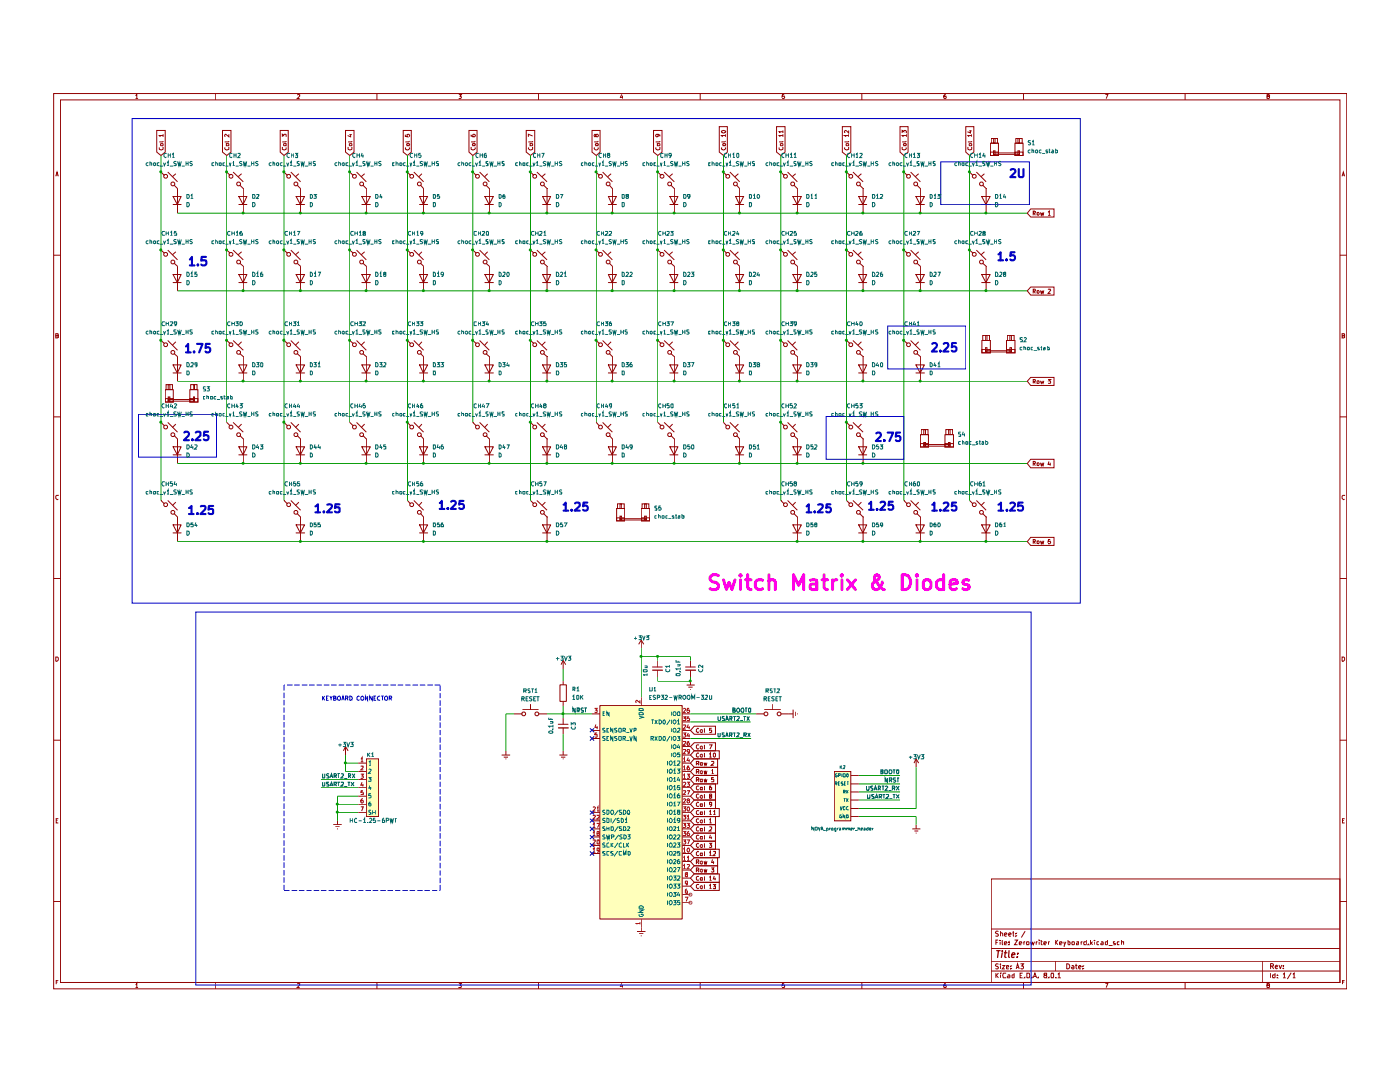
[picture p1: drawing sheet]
<svg xmlns="http://www.w3.org/2000/svg" width="279mm" height="216mm" viewBox="0 0 279 216" stroke-linecap="round" stroke-linejoin="round" font-family="sans-serif">
<g fill="none" stroke="#910000" stroke-width=".2">
<path d="M10.7 18.7h258.1v178.6h-258.1zM12.1 19.9h255.3v176.1h-255.3zM27 19.1l.3-.3v.9M27 19.7h.6M43 18.7v1.2M59.3 18.9h.5v.3l-.5 .5h.5M75.2 18.7v1.2M91.6 18.8h.5l-.3 .4h.2l.1 .3-.2 .2-.3-.1M107.5 18.7v1.2M124.1 18.8l-.3 .6h.5M124.2 19.1v.6M139.7 18.7v1.2"/>
<path d="M156.5 18.8h-.3l-.1 .5 .4-.1 .1 .3-.2 .2-.3-.1M172 18.7v1.2M188.8 18.8l-.4 .2-.1 .5 .2 .2 .3-.2v-.3h-.4l-.1 .1M204.3 18.7v1.2M220.6 18.8h.5l-.3 .9M236.5 18.7v1.2M253 19.2l-.1-.3 .3-.1 .2 .2-.1 .2-.4 .1v.3l.1 .1 .4-.2-.2-.3M11.1 35.2l.3-.9 .2 .9M11.2 34.9h.4M267.8 35.2l.3-.9 .2 .9M267.9 34.9h.4M10.7 50.9h1.4"/>
<path d="M267.4 50.9h1.4M11.1 67h.4l.1-.2v-.2h-.5v.8l.5-.1v-.3h-.1M267.8 67h.4l.1-.2v-.2h-.5v.8l.5-.1v-.3h-.1M10.7 83.2h1.4M11.6 98.9l-.3-.1-.2 .2v.4l.3 .3 .2-.1M267.4 83.2h1.4M268.3 98.9l-.3-.1-.2 .2v.4l.3 .3 .2-.1M10.7 115.4h1.4M267.4 115.4h1.4M11.1 131.1h.4l.1 .2v.4l-.2 .2h-.3zM267.8 131.1h.4l.1 .2v.4l-.2 .2h-.3zM10.7 147.7h1.4"/>
<path d="M267.4 147.7h1.4M10.7 179.9h1.4M11.2 163.7h.3M11.6 163.4h-.4v.8h.4M197.8 175.4h69.6v20.6h-69.6zM267.4 179.9h1.4M267.9 163.7h.3M268.3 163.4h-.4v.8h.4M11.2 196h.3M11.6 195.6h-.4v.8M27 196.5l.3-.3v.9M27 197.1h.6"/>
<path d="M43 196v1.3M59.3 196.3h.5v.3l-.5 .5h.5M75.2 196v1.3M91.6 196.2h.5l-.3 .4 .3 .1-.1 .4-.4-.1M107.5 196v1.3M124.1 196.2l-.3 .6h.5M124.2 196.6v.5M139.7 196v1.3M156.5 196.2h-.3l-.1 .4h.4v.5l-.4-.1M172 196v1.3M188.8 196.2h-.2l-.3 .4 .1 .5h.4v-.5h-.4l-.1 .1M197.8 193.8h69.6"/>
<path d="M197.8 191.8h69.6M197.8 189.3h69.6M197.8 185.4h69.6M198.8 194.2v.9M198.8 188.1h.3M198.8 194.6l.5 .5M199.2 187.6h-.4v.9M199.3 192.4l-.5-.1-.1 .3 .1 .2 .4 .1 .1 .3-.2 .1-.4-.1M199.3 185.9l-.5-.1-.1 .3 .1 .2 .4 .1 .1 .2-.2 .2-.4-.1M199.3 194.2l-.5 .5M199.6 187.6v.1M199.6 187.9v.6"/>
<path d="M199.7 194.2v.1M199.7 192.3v.2M199.7 186.2l.2-.1 .2 .2v.5M199.7 185.8v1M199.7 192.7v.6M199.7 194.5v.6M200 192.7h.5l-.5 .6h.5M200 187.6v.8l.2 .1M200.4 188.3l.6-.1-.1-.3h-.4l-.1 .2 .1 .4h.4M200.4 186.5l.6-.1-.2-.3-.4 .2v.3l.2 .2 .3-.1M200.7 194.3l-.4-.1-.2 .4 .2 .5 .4-.1M200.9 193l.4-.1-.1-.2h-.3v.5h.4"/>
<path d="M201.1 194.5l.4 .1v.5h-.4l-.1-.2 .5-.2M201.3 186.5l.5-.1-.2-.3-.3 .2v.3l.2 .2 .2-.1M201.4 188.4v.1M201.4 187.9v.2M201.7 193.2v.1M201.7 192.7v.1M202.1 186.1h.3M202.2 185.8v.9l.2 .1M202.4 194.2v.9h-.3l-.1-.5 .4-.1M202.5 187.6h.6l-.6 .9h.6M202.7 186.7v.1M202.7 186.2v.1"/>
<path d="M202.8 193.3l.3-1 .3 1M202.9 193.1h.4M203.4 188.3l.5-.1-.1-.3h-.3l-.1 .2v.3l.4 .1M203.6 194.6h.3M203.7 192.3h.6l-.4 .4h.3l.1 .5-.2 .1-.4-.1M204.1 194.2h-.5v.9h.5M204.3 196v1.3M204.3 187.9v.6M204.5 195v.1M204.6 187.9l-.3 .2M204.6 185.8l-.8 1.3M204.9 194.2l.5 .1 .1 .4-.1 .4h-.5z"/>
<path d="M204.9 187.9l.5 .1-.1 .5h-.4zM205.7 187.9l.2 .6 .1-.4 .2 .4 .3-.6M205.9 195v.1M206.2 195.1l.3-.9 .4 .9M206.4 194.9h.4M206.8 187.9v.6M207 187.9l-.2 .2M207.2 195v.1M207.4 187.6v.1M207.4 187.9v.6M207.7 187.9h.4M207.8 187.6v.8l.3 .1"/>
<path d="M208.3 188.3l.5-.1-.1-.3h-.3l-.1 .2v.3l.4 .1M208.6 194.6l-.3-.3 .2-.1h.3v.3l-.5 .3 .2 .3h.3l.1-.2-.2-.3M209.3 187.9v.6M209.3 195v.1M209.5 187.9l-.2 .2M209.8 194.2h.4l.1 .1-.1 .8h-.4v-.2zM210.6 187.6v.9M210.7 195v.1M210.7 188l.4 .5M210.7 191.8v2M211.1 194.4l.3-.2v.9M211.1 195.1h.6"/>
<path d="M211.1 187.6l-.5 .6M211.5 188.3l.5-.1-.1-.3h-.4v.2v.3l.4 .1M212.3 187.9l.2 .6M212.7 187.9l-.4 .9M212.9 192.3a.52 .52 0 0 1 .6 .5 .52 .52 0 0 1-.6 .5zM213.1 187.6v.9h.4v-.6h-.4M213.9 192.7h.3l.1 .1v.5M214 187.9l.4 .1-.1 .5h-.3zM214.3 192.9l-.5 .2 .2 .2 .3-.1M214.6 192.7h.4M214.8 192.3v.9l.2 .1M214.8 187.9h.5v.6h-.5l.1-.3h.4"/>
<path d="M215.3 193l.5-.1-.2-.2-.3 .1v.4l.1 .1 .3-.1M215.8 187.9v.6M216 187.9l-.2 .2M216.1 193.2v.1M216.1 192.7v.1M216.8 187.6v.9h-.4v-.6h.4M217.2 188.4v.1M217.6 187.6v.9M217.7 188.2l.4 .3M218.1 187.9l-.5 .4M218.5 187.6v.1M218.5 187.9v.6"/>
<path d="M219.3 187.9l-.4 .1v.4l.4 .1M219.7 187.9h.4l.1 .2v.4h-.5v-.2l.1-.1h.4M220.6 196.2h.5l-.3 .9M221 187.6v.9h-.3l-.1-.5 .4-.1M221.3 188.7h.7M222.5 187.9h-.3v.3l.3 .1 .1 .1-.4 .1M223.4 187.9h-.3l-.1 .2 .1 .4h.3M223.8 188l.4-.1v.6M223.8 187.6v.9M236.5 196v1.3M252 191.8v4.2M253 196.6h-.1v-.3l.3-.1 .2 .3-.5 .1v.5h.4l.1-.2-.2-.3"/>
<path d="M253.5 194.2v.9M253.6 192.8h.5v-.4l-.5-.1v1M253.8 192.8l.4 .5M254.5 194.2v.9h-.5v-.6h.5M254.5 193l.4-.1-.1-.3-.3 .2v.3l.2 .2 .2-.1M254.9 195v.1M254.9 194.5v.1M255.3 192.6l.2 .7 .3-.7M256.1 194.4l.2-.2v.9M256.1 195.1h.5M256.1 193.2v.1M256.1 192.7v.1"/>
<path d="M257.7 194.1l-.8 1.3M258 194.4l.3-.2v.9M258 195.1h.5M267.9 196h.4M268.3 195.6h-.4v.8"/>
</g>
<path d="M198.9 189.7h.7M199.3 189.7l-.2 1.3M200 189.7v.2M200 190.1l-.1 .9M200.4 190.1h.6M200.7 189.7l-.2 1.3h.3M201.4 189.7l-.1 1.3h.2M201.9 190.5h.7l-.2-.4-.3 .1-.2 .6 .2 .2h.3M203.1 190.9l-.1 .1M203.2 190.2l-.1 .2" fill="none" stroke="#910000" stroke-width=".25"/>
<g fill="#ffb">
<path d="M73.1 151.4h2.4v11.5h-2.4z"/>
<path d="M119.7 140.8h16.4v42.6h-16.4z"/>
<path d="M166.5 153.9h3.3v9.8h-3.3z"/>
</g>
<g fill="none" stroke="#0f0f0f" stroke-width=".2">
<path d="M64.4 156.1v.7h.4v-.7M64.4 154.4v.8l.4-.1v-.7M65.7 156.1l-.6 .1 .1 .2 .4 .1 .1 .2-.1 .1h-.5M65.7 154.5l-.4-.1-.2 .2 .6 .4-.1 .2h-.5M65.8 156.8l.4-.7 .2 .7M65.8 155.2l.4-.8 .2 .8M65.9 156.7h.4M65.9 155h.4M66.7 156.5h.3l.2-.3-.5-.1v.7M66.7 154.8h.4l.1-.2-.2-.2h-.3v.8M66.8 156.5l.4 .3M66.8 154.8l.4 .4"/>
<path d="M67.3 156.1h.6M67.3 154.4h.6M67.6 154.4v.8M67.6 156.1v.7M68.1 156.2l.3-.1 .1 .3-.5 .4h.5M68.1 154.5h.4v.2l-.5 .5h.5M68.7 156.9h.6M68.7 155.3h.6M69.4 156.1h.5M69.6 154.8h.3l.1-.3-.4-.1v.8M69.6 156.1v.7M69.7 154.8l.3 .4"/>
<path d="M70.1 156.1l.6 .7M70.3 154.4l.5 .8M70.7 156.1l-.6 .7M70.8 154.4l-.5 .8M114.8 141.3v.8l-.5-.8v.8M115.2 141.8l.4-.1-.1-.4h-.3v.8M115.4 141.8l.2 .3M116.5 141.3h-.4l-.2 .1 .1 .3 .5 .2-.1 .2h-.5M116.6 141.3h.5M116.9 141.3v.8M143.3 146.3l.1 .7 .3-.1v-.6M143.3 143v.6l.2 .2 .3-.2v-.6"/>
<path d="M144.6 146.3h-.5v.3l.5 .2-.1 .2h-.4M144.6 143h-.5v.3l.4 .1 .1 .3h-.5M144.8 147l.3-.7 .2 .7M144.8 143.8l.3-.8 .3 .8M144.9 146.8h.3M144.9 143.5h.4M145.6 146.7l.5-.1v-.3h-.5v.7M145.7 143.4h.3l.1-.4h-.4v.8M145.8 146.7l.3 .3M145.8 143.4l.3 .4M146.3 141.7h.3l.1-.4h-.4v.8h.4l.1-.2-.3-.2M146.3 146.3h.5"/>
<path d="M146.3 143h.6M146.6 143v.8M146.6 146.3v.7M147 146.3h.5l-.5 .7h.5M147 143h.5v.3l-.5 .5h.5M147.3 141.3h.1a.52 .52 0 0 1 0 .8l-.3-.1a.52 .52 0 0 1 .2-.7zM147.6 147.1h.7M147.7 143.8h.6M148.1 141.3h.3l.1 .6-.1 .2-.4-.1a.52 .52 0 0 1 .1-.7zM148.4 143h.5M148.5 146.7h.3l.2-.4h-.5v.7M148.6 146.7l.4 .3"/>
<path d="M148.6 143v.8M148.7 141.3h.4M148.9 141.3v.8M149.1 143l.5 .8M149.2 146.3l.5 .7M149.6 141.3h.2l-.1 .8h-.2l-.1-.2v-.5zM149.6 143l-.5 .8M149.7 146.3l-.5 .7M172.9 156.8l.1 .9h.4v-.2v-.7M173.1 158.5l.1 .8 .4-.1v-.7M174.2 156.9h-.4v.3l.4 .1-.1 .4h-.3M174.5 157.7l.2-.9 .3 .9"/>
<path d="M174.5 158.5h-.5l-.1 .2 .1 .2 .4 .1 .1 .2-.6 .1M174.5 157.4h.5M174.6 159.3l.4-.8 .2 .8M174.7 159.1h.4M175.3 157.3h.3l.1-.4-.4-.1v.9M175.5 159h.3l.2-.2-.1-.3h-.4v.8M175.5 157.3l.2 .4M175.6 159l.4 .3M175.8 154h.3l.1-.3-.4-.1v.8h.3l.1-.4h-.1M176 156.8h.5M176.1 158.5h.6M176.2 156.8v.9"/>
<path d="M176.4 158.5v.8M176.6 153.7h.5l-.1 .7-.4-.1zM176.7 156.9l.3-.1 .2 .2-.5 .7h.5M176.9 158.6l.3-.1 .1 .4-.5 .4h.5M177.1 155.2v.9l-.4-.9v.9M177.3 157.8h.6M177.5 155.7h.4v-.5h-.4v.9M177.5 153.6h.3l.2 .3-.2 .5h-.3zM177.5 159.4h.6M177.7 155.7l.3 .4M178.1 157.3h.4l.1-.3-.2-.2h-.3v.9M178.2 153.6h.5"/>
<path d="M178.2 158.5h.5M178.3 157.3l.3 .4M178.4 153.6v.8M178.4 158.5v.8M178.8 155.2h-.5v.2l.1 .3h.3l.1 .2-.2 .2-.3-.1M178.9 156.8l.5 .9M178.9 158.5l.5 .8M178.9 153.7h.5l-.1 .7h-.3l-.1-.2zM179 155.2h.4M179.2 155.2v.9M179.4 156.8l-.5 .9M179.4 158.5l-.5 .8"/>
</g>
<g fill="none" stroke="#910000" stroke-width=".2">
<path d="M31.3 26h1.7v4.3l-.9 .7-.8-.7zM31.8 29.4v.4l.3 .1 .5-.1-.1-.4M32 28.7h.5l.1 .3-.5 .1zM32.1 34.3h.1M32.1 34.3l.7 .7M32.6 28.1l-.1 .2h-.7M32.6 27h-.8l.2 .3M32.6 26.8v.5M33.5 34.3l1.9 2M34.5 39.2h1.6l-.7 1.6zM34.8 37l.6 .6M35.1 34.7l-.7 .6"/>
<path d="M35.4 37.6h.1M35.4 37.6v4.9M44.4 26h1.7v4.3l-.8 .7-.9-.7zM44.9 29.4a.43 .43 0 0 0 .3 .5 .43 .43 0 0 0 .5-.1l-.1-.4M45.2 28.7h.4l.1 .3-.5 .1zM45.3 34.3h.1M45.3 34.3l.6 .7M45.7 28.1l-.1 .2h-.8M45.7 26.8v.5l-.6-.5-.3 .2 .1 .3M46.5 34.3l2.1 2M47.7 39.2h1.6l-.8 1.6zM47.9 37l.7 .6"/>
<path d="M48.2 34.7l-.7 .6M48.6 37.6h.1M48.6 37.6v4.9M55.9 26h1.6v4.3l-.8 .7-.8-.7zM56.3 27.3v-.5l.3 .2 .2-.2h.2l.1 .5M56.4 29.4l-.1 .4 .4 .1 .4-.1v-.4M56.6 28.7h.5v.4h-.4zM56.7 34.3h.1M56.7 34.3l.7 .7M57.1 28.1l-.1 .2h-.7M58 34.3l2 2M59.1 39.2h1.7l-.9 1.6z"/>
<path d="M59.3 37l.7 .6M59.6 34.7l-.6 .6M60 37.6h.1M60 37.6v4.9M69 26h1.7v4.3l-.9 .7-.8-.7zM69.6 29.4l-.1 .4 .3 .1 .4-.1-.1-.4M69.7 28.7h.4l.1 .3-.4 .1zM69.7 26.9h.5M69.8 34.3h.1M69.8 34.3l.7 .7M70 26.8v.5l-.6-.3M70.2 28.1l-.1 .2h-.6"/>
<path d="M71.2 34.3l1.9 2M72.2 39.2h1.7l-.8 1.6zM72.4 37l.7 .6M72.8 34.7l-.7 .6M73.1 37.6h.1M73.1 37.6v4.9M80.5 26h1.6v4.3l-.8 .7-.8-.7zM80.9 26.9v.3l.4 .1-.1-.4 .4-.1 .1 .2v.3M81 29.4a.37 .37 0 0 0 .3 .5 .37 .37 0 0 0 .4-.5M81.2 28.7h.5v.4h-.5zM81.3 34.3h.1M81.3 34.3l.6 .7"/>
<path d="M81.7 28.1l-.1 .2h-.7M82.6 34.3l1.9 2M83.7 39.2h1.6l-.8 1.6zM83.9 37l.6 .6M84.2 34.7l-.6 .6M84.5 37.6h.1M84.5 37.6v4.9M93.6 26h1.6v4.3l-.8 .7-.8-.7zM94 26.9v.2l.4 .2h.3l.2-.3-.5-.2v.5M94.1 29.4l-.1 .4a.43 .43 0 0 0 .5 .1 .43 .43 0 0 0 .3-.5M94.4 34.3h.1M94.4 28.7h.4v.4h-.4z"/>
<path d="M94.4 34.3l.6 .7M94.9 28.1l-.2 .2h-.7M95.7 34.3l2 2M96.8 39.2h1.7l-.9 1.6zM97 37l.7 .6M97.3 34.7l-.6 .6M97.7 37.6h.1M97.7 37.6v4.9M105 26h1.7v4.3l-.8 .7-.9-.7zM105.5 29.4a.43 .43 0 0 0 .3 .5 .43 .43 0 0 0 .5-.1l-.1-.4M105.8 28.7h.4l.1 .3-.5 .1zM105.9 34.3h.1"/>
<path d="M105.9 34.3l.6 .7M106.3 28.1l-.1 .2h-.8M106.3 27.1l-.9-.3v.5M107.1 34.3l2.1 2M108.3 39.2h1.6l-.8 1.6zM108.5 37l.7 .6M108.8 34.7l-.6 .6M109.2 37.6h.1M109.2 37.6v4.9M118.1 26h1.7v4.3l-.8 .7-.9-.7zM118.7 29.4a.37 .37 0 0 0 .3 .5 .37 .37 0 0 0 .3-.5M118.9 28.7h.4v.4h-.4z"/>
<path d="M118.9 27l.2-.2 .3 .2v.1l-.3 .2-.4-.5-.1 .3 .1 .2 .2-.2M119 34.3h.1M119 34.3l.6 .7M119.4 28.1l-.2 .2h-.6M120.3 34.3l1.9 2M121.4 39.2h1.6l-.8 1.6zM121.6 37l.6 .6M122 34.7l-.7 .6M122.2 37.6h.1M122.2 37.6v4.9M130.4 26h1.7v4.3l-.8 .7-.9-.7zM130.9 29.4a.43 .43 0 0 0 .3 .5 .43 .43 0 0 0 .5-.1l-.1-.4"/>
<path d="M131.2 28.7h.4l.1 .3-.5 .1zM131.2 26.8l.2 .1v.3l-.4 .1-.2-.2 .2-.3 .7 .2v.2M131.3 34.3h.1M131.3 34.3l.6 .7M131.7 28.1l-.1 .2h-.8M132.5 34.3l2.1 2M133.7 39.2h1.6l-.8 1.6zM133.9 37l.7 .6M134.2 34.7l-.6 .6M134.6 37.6h.1M134.6 37.6v4.9M143.5 25.3h1.7v5l-.8 .7-.9-.7z"/>
<path d="M144 26.2a.52 .52 0 0 1 .8 .1 .45 .45 0 0 1-.4 .2 .45 .45 0 0 1-.4-.3zM144.1 29.4a.37 .37 0 0 0 .3 .5 .37 .37 0 0 0 .3-.5M144.3 28.7h.4v.4h-.4zM144.4 34.3h.1M144.4 34.3l.6 .7M144.8 28.1l-.2 .2h-.6M144.8 27h-.8l.2 .3M144.8 26.8v.5M145.7 34.3l1.9 2M146.8 39.2h1.6l-.8 1.6zM147 37l.6 .6M147.4 34.7l-.7 .6"/>
<path d="M147.6 37.6h.1M147.6 37.6v4.9M155 25.3h1.7v5l-.9 .7-.8-.7zM155.5 29.4v.4l.3 .1 .4-.1v-.4M155.7 28.7h.5v.3l-.4 .1zM155.8 34.3h.1M155.8 34.3l.7 .7M156.2 28.1v.2h-.7M156.2 27h-.7l.2 .3M156.2 26.3h-.7l.2 .2M156.2 26v.5M156.2 26.8v.5"/>
<path d="M157.2 34.3l1.9 2M158.2 39.2h1.7l-.8 1.6zM158.5 37l.6 .6M158.8 34.7l-.7 .6M159.1 37.6h.1M159.1 37.6v4.9M168.1 25.3h1.7v5l-.9 .7-.8-.7zM168.6 29.4a.43 .43 0 0 0 .3 .5 .43 .43 0 0 0 .5-.1l-.1-.4M168.9 28.7h.4l.1 .3-.5 .1zM168.9 34.3h.1M168.9 34.3l.7 .7M169.4 28.1l-.1 .2h-.8"/>
<path d="M169.4 27h-.9l.3 .3M169.4 26v.5l-.6-.5-.3 .2 .1 .3M169.4 26.8v.5M170.2 34.3l2.1 2M171.4 39.2h1.6l-.8 1.6zM171.6 37l.7 .6M171.9 34.7l-.7 .6M172.3 37.6h.1M172.3 37.6v4.9M179.6 25.3h1.6v5l-.8 .7-.8-.7zM180 26.5v-.5l.4 .3 .1-.3h.2l.2 .2-.1 .3M180.1 29.4l-.1 .4a.43 .43 0 0 0 .6 .1 .43 .43 0 0 0 .2-.5"/>
<path d="M180.4 28.7h.4v.4h-.4zM180.4 34.3h.1M180.4 34.3l.7 .7M180.9 28.1l-.2 .2h-.7M180.9 27h-.9l.3 .3M180.9 26.8v.5M181.7 34.3l2 2M182.8 39.2h1.7l-.9 1.6zM183 37l.7 .6M183.3 34.7l-.6 .6M183.7 37.6h.1M183.7 37.6v4.9"/>
<path d="M192.7 25.3h1.6v5l-.8 .7-.8-.7zM193.2 29.4v.4l.3 .1 .4-.1-.1-.4M193.4 28.7h.4l.1 .3-.4 .1zM193.4 26.1h.5M193.5 34.3h.1M193.5 34.3l.7 .7M193.7 26v.5l-.6-.2M193.9 28.1l-.1 .2h-.6M193.9 27h-.7l.1 .3M193.9 26.8v.5M194.9 34.3l1.9 2M195.9 39.2h1.7l-.8 1.6z"/>
<path d="M196.1 37l.7 .6M196.5 34.7l-.7 .6M196.8 37.6h.1M196.8 37.6v4.9M197.7 30.3h1.6v.7h-1.6zM197.7 28.6h1.6v2.4h-1.6zM197.8 27.6h1.3v1h-1.3zM198.2 30.1h.4v.8h-.4zM198.2 30.5h5.3v.4h-5.3zM198.2 27.6h.4v1h-.4zM202.6 30.3h1.6v.7h-1.6zM202.6 28.6h1.6v2.4h-1.6z"/>
<path d="M202.7 27.6h1.3v1h-1.3zM203.2 27.6h.3v1h-.3zM203.2 30.1h.3v.8h-.3zM32.1 49.9h.1M32.1 49.9l.7 .6M33.5 49.9l1.9 2M34.5 54.8h1.6l-.7 1.6zM34.5 56.4h1.6M34.5 40.8h1.6M34.8 52.5l.6 .6M35.1 50.2l-.7 .6M35.4 53.1h.1"/>
<path d="M35.4 53.1v4.9M45.3 49.9h.1M45.3 49.9l.6 .6M46.5 49.9l2.1 2M47.7 54.8h1.6l-.8 1.6zM47.7 56.4h1.6M47.7 40.8h1.6M47.9 52.5l.7 .6M48.2 50.2l-.7 .6M48.6 53.1h.1M48.6 53.1v4.9M56.7 49.9h.1"/>
<path d="M56.7 49.9l.7 .6M58 49.9l2 2M59.1 54.8h1.7l-.9 1.6zM59.1 56.4h1.7M59.1 40.8h1.7M59.3 52.5l.7 .6M59.6 50.2l-.6 .6M60 53.1h.1M60 53.1v4.9M69.8 49.9h.1M69.8 49.9l.7 .6M71.2 49.9l1.9 2"/>
<path d="M72.2 54.8h1.7l-.8 1.6zM72.2 56.4h1.7M72.2 40.8h1.7M72.4 52.5l.7 .6M72.8 50.2l-.7 .6M73.1 53.1h.1M73.1 53.1v4.9M81.3 49.9h.1M81.3 49.9l.6 .6M82.6 49.9l1.9 2M83.7 54.8h1.6l-.8 1.6zM83.7 56.4h1.6"/>
<path d="M83.7 40.8h1.6M83.9 52.5l.6 .6M84.2 50.2l-.6 .6M84.5 53.1h.1M84.5 53.1v4.9M94.4 49.9h.1M94.4 49.9l.6 .6M95.7 49.9l2 2M96.8 54.8h1.7l-.9 1.6zM96.8 56.4h1.7M96.8 40.8h1.7M97 52.5l.7 .6"/>
<path d="M97.3 50.2l-.6 .6M97.7 53.1h.1M97.7 53.1v4.9M105.9 49.9h.1M105.9 49.9l.6 .6M107.1 49.9l2.1 2M108.3 54.8h1.6l-.8 1.6zM108.3 56.4h1.6M108.3 40.8h1.6M108.5 52.5l.7 .6M108.8 50.2l-.6 .6M109.2 53.1h.1"/>
<path d="M109.2 53.1v4.9M119 49.9h.1M119 49.9l.6 .6M120.3 49.9l1.9 2M121.4 54.8h1.6l-.8 1.6zM121.4 56.4h1.6M121.4 40.8h1.6M121.6 52.5l.6 .6M122 50.2l-.7 .6M122.2 53.1h.1M122.2 53.1v4.9M131.3 49.9h.1"/>
<path d="M131.3 49.9l.6 .6M132.5 49.9l2.1 2M133.7 54.8h1.6l-.8 1.6zM133.7 56.4h1.6M133.7 40.8h1.6M133.9 52.5l.7 .6M134.2 50.2l-.6 .6M134.6 53.1h.1M134.6 53.1v4.9M144.4 49.9h.1M144.4 49.9l.6 .6M145.7 49.9l1.9 2"/>
<path d="M146.8 54.8h1.6l-.8 1.6zM146.8 56.4h1.6M146.8 40.8h1.6M147 52.5l.6 .6M147.4 50.2l-.7 .6M147.6 53.1h.1M147.6 53.1v4.9M155.8 49.9h.1M155.8 49.9l.7 .6M157.2 49.9l1.9 2M158.2 54.8h1.7l-.8 1.6zM158.2 56.4h1.7"/>
<path d="M158.2 40.8h1.7M158.5 52.5l.6 .6M158.8 50.2l-.7 .6M159.1 53.1h.1M159.1 53.1v4.9M168.9 49.9h.1M168.9 49.9l.7 .6M170.2 49.9l2.1 2M171.4 54.8h1.6l-.8 1.6zM171.4 56.4h1.6M171.4 40.8h1.6M171.6 52.5l.7 .6"/>
<path d="M171.9 50.2l-.7 .6M172.3 53.1h.1M172.3 53.1v4.9M180.4 49.9h.1M180.4 49.9l.7 .6M181.7 49.9l2 2M182.8 54.8h1.7l-.9 1.6zM182.8 56.4h1.7M182.8 40.8h1.7M183 52.5l.7 .6M183.3 50.2l-.6 .6M183.7 53.1h.1"/>
<path d="M183.7 53.1v4.9M193.5 49.9h.1M193.5 49.9l.7 .6M194.9 49.9l1.9 2M195.9 54.8h1.7l-.8 1.6zM195.9 56.4h1.7M195.9 40.8h1.7M196.1 52.5l.7 .6M196.5 50.2l-.7 .6M196.8 53.1h.1M196.8 53.1v4.9M205.7 41.7h4.7v1.6h-4.7l-.7-.8z"/>
<path d="M205.7 57.3h4.7v1.6h-4.7l-.7-.9zM206.2 42.5h.3l.1-.3-.4-.1v.9M206.2 58.1l.4-.1v-.2l-.4-.1v.8M206.4 42.5l.2 .5M206.4 58.1l.2 .4M207 42.5l.2-.1 .2 .1-.2 .5-.2-.1zM207 58h.2l.2 .1-.2 .4h-.2zM207.6 42.4l.2 .6 .2-.5 .1 .5 .2-.6M207.6 58l.2 .5 .2-.4 .1 .4 .2-.5M209.2 42.4l.2-.3v.9M209.2 57.8l.4-.1 .1 .2-.5 .6h.5M209.2 43h.5"/>
<path d="M32.1 67.9h.1M32.1 67.9l.7 .6M33 79.5h1.6v.7h-1.6zM33 77.8h1.6v2.4h-1.6zM33.1 76.7h1.3v1.1h-1.3zM33.5 67.9l1.9 2M33.6 79.2h.3v.8h-.3zM33.6 79.7h5.2v.3h-5.2zM33.6 76.7h.3v1.1h-.3zM34.5 72.8h1.6l-.7 1.6zM34.5 74.4h1.6M34.8 70.6l.6 .6"/>
<path d="M35.1 68.2l-.7 .7M35.4 71.2h.1M35.4 71.2v4.9M37.9 79.5h1.6v.7h-1.6zM37.9 77.8h1.6v2.4h-1.6zM38.1 76.7h1.2v1.1h-1.2zM38.6 76.7h.2v1.1h-.2zM38.6 79.2h.2v.8h-.2zM45.3 67.9h.1M45.3 67.9l.6 .6M46.5 67.9l2.1 2M47.7 72.8h1.6l-.8 1.6z"/>
<path d="M47.7 74.4h1.6M47.9 70.6l.7 .6M48.2 68.2l-.7 .7M48.6 71.2h.1M48.6 71.2v4.9M56.7 67.9h.1M56.7 67.9l.7 .6M58 67.9l2 2M59.1 72.8h1.7l-.9 1.6zM59.1 74.4h1.7M59.3 70.6l.7 .6M59.6 68.2l-.6 .7"/>
<path d="M60 71.2h.1M60 71.2v4.9M69.8 67.9h.1M69.8 67.9l.7 .6M71.2 67.9l1.9 2M72.2 72.8h1.7l-.8 1.6zM72.2 74.4h1.7M72.4 70.6l.7 .6M72.8 68.2l-.7 .7M73.1 71.2h.1M73.1 71.2v4.9M81.3 67.9h.1"/>
<path d="M81.3 67.9l.6 .6M82.6 67.9l1.9 2M83.7 72.8h1.6l-.8 1.6zM83.7 74.4h1.6M83.9 70.6l.6 .6M84.2 68.2l-.6 .7M84.5 71.2h.1M84.5 71.2v4.9M94.4 67.9h.1M94.4 67.9l.6 .6M95.7 67.9l2 2M96.8 72.8h1.7l-.9 1.6z"/>
<path d="M96.8 74.4h1.7M97 70.6l.7 .6M97.3 68.2l-.6 .7M97.7 71.2h.1M97.7 71.2v4.9M105.9 67.9h.1M105.9 67.9l.6 .6M107.1 67.9l2.1 2M108.3 72.8h1.6l-.8 1.6zM108.3 74.4h1.6M108.5 70.6l.7 .6M108.8 68.2l-.6 .7"/>
<path d="M109.2 71.2h.1M109.2 71.2v4.9M119 67.9h.1M119 67.9l.6 .6M120.3 67.9l1.9 2M121.4 72.8h1.6l-.8 1.6zM121.4 74.4h1.6M121.6 70.6l.6 .6M122 68.2l-.7 .7M122.2 71.2h.1M122.2 71.2v4.9M131.3 67.9h.1"/>
<path d="M131.3 67.9l.6 .6M132.5 67.9l2.1 2M133.7 72.8h1.6l-.8 1.6zM133.7 74.4h1.6M133.9 70.6l.7 .6M134.2 68.2l-.6 .7M134.6 71.2h.1M134.6 71.2v4.9M144.4 67.9h.1M144.4 67.9l.6 .6M145.7 67.9l1.9 2M146.8 72.8h1.6l-.8 1.6z"/>
<path d="M146.8 74.4h1.6M147 70.6l.6 .6M147.4 68.2l-.7 .7M147.6 71.2h.1M147.6 71.2v4.9M155.8 67.9h.1M155.8 67.9l.7 .6M157.2 67.9l1.9 2M158.2 72.8h1.7l-.8 1.6zM158.2 74.4h1.7M158.5 70.6l.6 .6M158.8 68.2l-.7 .7"/>
<path d="M159.1 71.2h.1M159.1 71.2v4.9M168.9 67.9h.1M168.9 67.9l.7 .6M170.2 67.9l2.1 2M171.4 72.8h1.6l-.8 1.6zM171.4 74.4h1.6M171.6 70.6l.7 .6M171.9 68.2l-.7 .7M172.3 71.2h.1M172.3 71.2v4.9M180.4 67.9h.1"/>
<path d="M180.4 67.9l.7 .6M181.7 67.9l2 2M182.8 72.8h1.7l-.9 1.6zM182.8 74.4h1.7M183 70.6l.7 .6M183.3 68.2l-.6 .7M183.7 71.2h.1M183.7 71.2v4.9M196 69.7h1.7v.7h-1.7zM196 67.9h1.7v2.5h-1.7zM196.1 66.9h1.4v1h-1.4zM196.6 69.4h.4v.8h-.4z"/>
<path d="M196.6 69.9h5.3v.3h-5.3zM196.6 66.9h.4v1h-.4zM200.9 69.7h1.7v.7h-1.7zM200.9 67.9h1.7v2.5h-1.7zM201 66.9h1.4v1h-1.4zM201.5 66.9h.4v1h-.4zM201.5 69.4h.4v.8h-.4zM205.7 75.3h4.7v1.6h-4.7l-.7-.8zM206.2 76.2l.4-.1v-.3l-.4-.1v.8M206.4 76.2l.2 .3M207 76.1l.3-.1v.5h-.3zM207.6 76l.2 .5 .2-.3 .1 .3 .2-.5"/>
<path d="M209.2 75.7h.5l-.4 .3 .4 .2v.2l-.5 .1M32.1 84.3h.1M32.1 99.9h.1M32.1 84.3l.7 .7M32.1 99.9l.7 .6M33.5 84.3l1.9 1.9M33.5 99.9l1.9 1.9M34.5 89.2h1.6l-.7 1.6zM34.5 90.8h1.6M34.8 86.9l.6 .7M35.1 84.6l-.7 .7M35.4 87.6h.1"/>
<path d="M35.4 87.6v4.9M45.3 84.3h.1M45.3 84.3l.6 .7M46.5 84.3l2.1 1.9M47.7 89.2h1.6l-.8 1.6zM47.7 90.8h1.6M47.9 86.9l.7 .7M48.2 84.6l-.7 .7M48.6 87.6h.1M48.6 87.6v4.9M56.7 99.9h.1M56.7 84.3h.1"/>
<path d="M56.7 99.9l.7 .6M56.7 84.3l.7 .7M58 99.9l2 1.9M58 84.3l2 1.9M59.1 89.2h1.7l-.9 1.6zM59.1 90.8h1.7M59.3 86.9l.7 .7M59.6 84.6l-.6 .7M60 87.6h.1M60 87.6v4.9M69.8 84.3h.1M69.8 84.3l.7 .7"/>
<path d="M71.2 84.3l1.9 1.9M72.2 89.2h1.7l-.8 1.6zM72.2 90.8h1.7M72.4 86.9l.7 .7M72.8 84.6l-.7 .7M73.1 87.6h.1M73.1 87.6v4.9M81.3 99.9h.1M81.3 84.3h.1M81.3 99.9l.6 .6M81.3 84.3l.6 .7M82.6 99.9l1.9 1.9"/>
<path d="M82.6 84.3l1.9 1.9M83.7 89.2h1.6l-.8 1.6zM83.7 90.8h1.6M83.9 86.9l.6 .7M84.2 84.6l-.6 .7M84.5 87.6h.1M84.5 87.6v4.9M94.4 84.3h.1M94.4 84.3l.6 .7M95.7 84.3l2 1.9M96.8 89.2h1.7l-.9 1.6zM96.8 90.8h1.7"/>
<path d="M97 86.9l.7 .7M97.3 84.6l-.6 .7M97.7 87.6h.1M97.7 87.6v4.9M105.9 84.3h.1M105.9 99.9h.1M105.9 84.3l.6 .7M105.9 99.9l.6 .6M107.1 84.3l2.1 1.9M107.1 99.9l2.1 1.9M108.3 89.2h1.6l-.8 1.6zM108.3 90.8h1.6"/>
<path d="M108.5 86.9l.7 .7M108.8 84.6l-.6 .7M109.2 87.6h.1M109.2 87.6v4.9M119 84.3h.1M119 84.3l.6 .7M120.3 84.3l1.9 1.9M121.4 89.2h1.6l-.8 1.6zM121.4 90.8h1.6M121.6 86.9l.6 .7M122 84.6l-.7 .7M122.2 87.6h.1"/>
<path d="M122.2 87.6v4.9M131.3 84.3h.1M131.3 84.3l.6 .7M132.5 84.3l2.1 1.9M133.7 89.2h1.6l-.8 1.6zM133.7 90.8h1.6M133.9 86.9l.7 .7M134.2 84.6l-.6 .7M134.6 87.6h.1M134.6 87.6v4.9M144.4 84.3h.1M144.4 84.3l.6 .7"/>
<path d="M145.7 84.3l1.9 1.9M146.8 89.2h1.6l-.8 1.6zM146.8 90.8h1.6M147 86.9l.6 .7M147.4 84.6l-.7 .7M147.6 87.6h.1M147.6 87.6v4.9M155.8 99.9h.1M155.8 84.3h.1M155.8 99.9l.7 .6M155.8 84.3l.7 .7M157.2 99.9l1.9 1.9"/>
<path d="M157.2 84.3l1.9 1.9M158.2 89.2h1.7l-.8 1.6zM158.2 90.8h1.7M158.5 86.9l.6 .7M158.8 84.6l-.7 .7M159.1 87.6h.1M159.1 87.6v4.9M168.9 84.3h.1M168.9 99.9h.1M168.9 84.3l.7 .7M168.9 99.9l.7 .6M170.2 84.3l2.1 1.9"/>
<path d="M170.2 99.9l2.1 1.9M171.4 89.2h1.6l-.8 1.6zM171.4 90.8h1.6M171.6 86.9l.7 .7M171.9 84.6l-.7 .7M172.3 87.6h.1M172.3 87.6v4.9M180.4 99.9h.1M180.4 99.9l.7 .6M181.7 99.9l2 1.9M183.7 88.5h1.6v.7h-1.6zM183.7 86.7h1.6v2.5h-1.6z"/>
<path d="M183.9 85.7h1.3v1h-1.3zM184.4 88.3h.3v.7h-.3zM184.4 88.7h5.2v.3h-5.2zM184.4 85.7h.3v1h-.3zM188.6 88.5h1.7v.7h-1.7zM188.6 86.7h1.7v2.5h-1.7zM188.8 85.7h1.3v1h-1.3zM189.3 85.7h.3v1h-.3zM189.3 88.3h.3v.7h-.3zM193.5 99.9h.1M193.5 99.9l.7 .6M194.9 99.9l1.9 1.9"/>
<path d="M205.7 91.6h4.7v1.7h-4.7l-.7-.8zM206.2 92.5h.3l.1-.3-.4-.1v.8M206.4 92.5l.2 .4M207 92.4l.2-.1 .2 .2-.2 .4-.2-.1zM207.6 92.3l.2 .6 .2-.4 .1 .4 .2-.6M209.3 92.1l-.1 .6h.5M209.6 92.3v.6M34.5 104.7h1.6l-.7 1.6zM34.5 106.3h1.6M34.8 102.5l.6 .7M35.1 100.2l-.7 .7M35.4 103.2h.1"/>
<path d="M35.4 103.2v4.9M59.1 104.7h1.7l-.9 1.6zM59.1 106.3h1.7M59.3 102.5l.7 .7M59.6 100.2l-.6 .7M60 103.2h.1M60 103.2v4.9M83.7 104.7h1.6l-.8 1.6zM83.7 106.3h1.6M83.9 102.5l.6 .7M84.2 100.2l-.6 .7M84.5 103.2h.1"/>
<path d="M84.5 103.2v4.9M108.3 104.7h1.6l-.8 1.6zM108.3 106.3h1.6M108.5 102.5l.7 .7M108.8 100.2l-.6 .7M109.2 103.2h.1M109.2 103.2v4.9M123.1 103.3h1.6v.6h-1.6zM123.1 101.5h1.6v2.4h-1.6zM123.2 100.5h1.4v1h-1.4zM123.7 103h.4v.8h-.4zM123.7 103.4h5.3v.4h-5.3z"/>
<path d="M123.7 100.5h.4v1h-.4zM128 103.3h1.7v.6h-1.7zM128 101.5h1.7v2.4h-1.7zM128.1 100.5h1.4v1h-1.4zM128.6 100.5h.4v1h-.4zM128.6 103h.4v.8h-.4zM158.2 104.7h1.7l-.8 1.6zM158.2 106.3h1.7M158.5 102.5l.6 .7M158.8 100.2l-.7 .7M159.1 103.2h.1M159.1 103.2v4.9"/>
<path d="M171.4 104.7h1.6l-.8 1.6zM171.4 106.3h1.6M171.6 102.5l.7 .7M171.9 100.2l-.7 .7M172.3 103.2h.1M172.3 103.2v4.9M182.8 104.7h1.7l-.9 1.6zM182.8 106.3h1.7M183 102.5l.7 .7M183.3 100.2l-.6 .7M183.7 103.2h.1M183.7 103.2v4.9"/>
<path d="M195.9 104.7h1.7l-.8 1.6zM195.9 106.3h1.7M196.1 102.5l.7 .7M196.5 100.2l-.7 .7M196.8 103.2h.1M196.8 103.2v4.9M205.7 107.2h4.7v1.6h-4.7l-.7-.7zM206.2 108.1h.3l.1-.4h-.4v.8M206.4 108.1l.2 .4M207 108l.2-.1 .2 .2-.2 .4-.2-.1zM207.6 107.9l.2 .6 .2-.4 .1 .4 .2-.6M209.6 107.7h-.3l-.1 .4 .4-.1 .1 .3-.2 .2-.3-.1"/>
<path d="M111.8 136.6h1.2v3.4h-1.2zM112.4 131.8v1.7M112.4 135.9v.8M112.4 140v.8M112.4 131.8l-.4 .8M112.4 131.8l.5 .8M128 127.7v1.6M128 139.1v1.7M128 127.7l-.5 .9M128 127.7l.5 .9M130.2 133.1h2M131.3 131.8v1.3"/>
<path d="M131.3 133.7v1.4M136.8 133.1h2M137 136.7h1.6M137.4 137.1h.8M137.7 137.5h.2M137.8 131.8v1.3M137.8 133.7v1.4M137.8 135.9v.8M69 149l-.5 .8M69 149v1.7M69 149l.5 .8M71.5 152.3h1.6"/>
<path d="M71.5 154h1.6M71.5 155.6h1.6M71.5 157.2h1.6M71.5 158.9h1.6M73.1 151.4h2.5v11.5h-2.5zM100.1 150.7h1.7M100.5 151.1h.9M100.9 151.4h.1M101 149.8v.9M102.6 142.4h1.7M104.3 141.6h3.2M105.9 140.5v1.1"/>
<path d="M107.5 142.4h1.7M111.4 144.5h2M111.6 150.7h1.6M112 151.1h.8M112.3 151.4h.2M112.4 143.3v1.3M112.4 145.2v1.3M112.4 149.8v.9M118.1 142.4h1.7M118.1 145.8h1.7M118.1 147.4h1.7M119.7 140.8h16.4v42.6h-16.4z"/>
<path d="M136.2 142.4h1.6M136.2 150.7h1.6M136.2 152.3h1.6M136.2 154h1.6M136.2 155.6h1.6M136.2 157.2h1.6M136.2 158.9h1.6M136.2 145.8h1.6M136.2 149h1.6M136.2 147.4h1.6M136.2 144.1h1.6M138.6 158h4.2v1.6h-4.2l-.8-.7z"/>
<path d="M138.6 154.7h4.6v1.7h-4.6l-.8-.8zM138.6 156.4h4.2v1.6h-4.2l-.8-.8zM138.6 159.6h4.2v1.7h-4.2l-.8-.8zM138.6 148.2h4.2v1.6h-4.2l-.8-.8zM138.6 151.4h4.6v1.7h-4.6l-.8-.8zM138.6 144.9h4.2v1.6h-4.2l-.8-.7zM138.6 149.8h4.9v1.6h-4.9l-.8-.7zM138.6 153.1h4.6v1.6h-4.6l-.8-.7zM139 155.6h.4l.1-.3-.2-.2h-.3v.9M139 152.4h.3l.2-.4-.5-.1v.8M139 154h.4v-.5h-.4v.9M139.2 155.6l.3 .4"/>
<path d="M139.2 152.4l.3 .3M139.2 154l.3 .4M139.5 158.5h-.4l-.1 .1v.4l.2 .3 .3-.1M139.5 156.9l-.4-.1-.1 .2v.4l.1 .2 .4-.1M139.5 148.7l-.4-.1-.1 .2v.4l.2 .3 .3-.1M139.5 145.4l-.3-.1-.2 .3v.4l.2 .2 .3-.1M139.5 150.3l-.3-.1-.2 .3v.4l.2 .2 .3-.1M139.7 158.9l.2-.2 .3 .1-.1 .5-.4-.2zM139.7 155.6l.5-.1v.5h-.4zM139.7 149.1l.2-.2 .3 .1-.1 .5-.4-.2zM139.7 145.8l.2-.2 .3 .1-.1 .5-.4-.2zM139.7 150.7l.2-.2 .3 .1-.1 .5-.4-.2z"/>
<path d="M139.7 154l.2-.2 .3 .1-.1 .5-.4-.2zM139.8 157.1h.4v.5h-.4zM139.8 152.2h.4v.5h-.4zM140.5 155.5l.2 .5 .1-.4 .1 .4 .2-.5M140.5 152.2l.2 .5 .1-.3 .1 .3 .2-.5M140.5 153.8l.2 .6 .1-.4 .1 .4 .2-.6M140.6 158.5l.1 .8M140.6 156.8l.1 .8M140.6 148.6l.1 .9M140.6 145.3l.1 .9M140.6 150.2l.1 .9M141.5 148.6h.6l-.4 .9"/>
<path d="M141.6 150.5l.2-.3v.9M141.6 151.1h.4M141.7 158.8l-.1-.3h.3l.1 .2-.4 .2 .1 .4 .3-.1v-.3l-.1-.1M141.9 156.8h-.2l-.1 .2v.5h.4v-.3l-.3-.1-.1 .2M142 152l.4-.1v.4l-.5 .4h.5M142 145.3h-.4v.5h.4v.3h-.4M142 153.8l.2-.3v.9M142 154.4h.4M142.4 155.1h-.4v.5h.4v.4l-.4-.1M142.5 150.2l.3 .2v.5l-.2 .2-.2-.2v-.5zM150.9 142.4h1.6M152.5 141.6h3.3"/>
<path d="M154.2 140.5v1.1M155.8 142.4h2.5M158.3 141.6v1.7M158.7 142v.9M159.1 142.4v.1M166.5 154h3.3v9.8h-3.3zM169.8 159.6h1.6M169.8 158h1.6M169.8 156.4h1.6M169.8 154.7h1.6M182.8 151.4v1.7M182.8 151.4l-.4 .9"/>
<path d="M182.8 151.4l.5 .9M66.5 164.5h1.7M66.9 165h.9M67.3 165.4h.1M67.3 163.8v.7M71.5 160.5h1.6M71.5 162.1h1.6M118.1 165.4h1.7M118.1 162.1h1.7M118.1 170.3h1.7M118.1 167h1.7M118.1 168.7h1.7"/>
<path d="M118.1 163.8h1.7M136.2 165.4h1.6M136.2 160.5h1.6M136.2 162.1h1.6M136.2 170.3h1.6M136.2 171.9h1.6M136.2 173.6h1.6M136.2 167h1.6M136.2 168.7h1.6M136.2 163.8h1.6M136.2 178.5h1.6M136.2 175.2h1.6"/>
<path d="M136.2 176.8h1.6M138.6 161.3h4.9v1.6h-4.9l-.8-.8zM138.6 162.9h4.2v1.6h-4.2l-.8-.7zM138.6 164.5h4.2v1.7h-4.2l-.8-.8zM138.6 166.2h4.2v1.6h-4.2l-.8-.8zM138.6 167.8h4.2v1.7h-4.2l-.8-.8zM138.6 169.5h4.9v1.7h-4.9l-.8-.9zM138.6 172.8h4.6v1.6h-4.6l-.8-.8zM138.6 176.1h4.9v1.6h-4.9l-.8-.9zM138.6 174.4h4.9v1.7h-4.9l-.8-.9zM138.6 171.2h4.6v1.6h-4.6l-.8-.9zM139 173.6h.4l.1-.2-.2-.2h-.3v.8"/>
<path d="M139 172h.3l.2-.2-.1-.2h-.4v.8M139.2 173.6l.3 .4M139.2 172l.3 .4M139.5 161.8h-.4l-.1 .1v.4l.1 .2 .4-.1M139.5 160.1h-.3l-.2 .2v.4l.1 .2 .4-.1M139.5 163.4h-.3l-.2 .1v.5l.2 .2 .3-.1M139.5 165.1l-.3-.1-.2 .2v.4l.1 .2 .4-.1M139.5 166.7h-.4l-.1 .1v.5l.1 .1h.4M139.5 168.4l-.3-.1-.2 .1v.5l.2 .2 .3-.1M139.5 170l-.3-.1-.2 .2v.5l.1 .1 .4-.1M139.5 176.6l-.4-.1-.1 .2v.4l.2 .2 .3-.1M139.5 174.9h-.4l-.1 .1v.5l.1 .1h.4"/>
<path d="M139.7 160.5l.5-.1v.5h-.4zM139.7 163.8l.4-.2 .1 .5-.3 .1zM139.7 165.4l.5-.1v.5h-.4zM139.7 168.7l.4-.2 .1 .5-.3 .1zM139.7 173.6l.4-.2 .1 .5-.3 .1zM139.7 176.9l.4-.2 .1 .5-.3 .1zM139.8 162h.4v.5l-.5-.1zM139.8 166.9h.4v.5l-.5-.1zM139.8 170.2h.4v.5h-.4zM139.8 175.1h.4v.5h-.4zM139.9 171.8l.3 .1-.1 .5-.4-.1zM140.5 173.4l.2 .6 .1-.4 .1 .4 .2-.6"/>
<path d="M140.5 171.8l.2 .6 .1-.4 .1 .4 .2-.6M140.6 161.8l.1 .7M140.6 160.1l.1 .8M140.6 163.4l.1 .8M140.6 165l.1 .8M140.6 166.7l.1 .7M140.6 168.3l.1 .8M140.6 169.9l.1 .8M140.6 176.5l.1 .8M140.6 174.9l.1 .7M141.5 168.3h.5l-.2 .3 .2 .1v.3h-.5M141.6 161.9l.2-.1v.7"/>
<path d="M141.6 163.6l.2-.2v.8M141.6 165.1h.4v.3l-.5 .4h.5M141.6 170.1l.2-.2v.8M141.6 176.7l.2-.2v.8M141.6 175l.2-.1v.7M141.6 162.5h.4M141.6 164.2h.4M141.6 170.7h.4M141.6 177.3h.4M141.6 175.6h.4M141.8 166.6l-.2 .6h.5M141.9 173.2h.5l-.2 .3 .2 .1v.3h-.5"/>
<path d="M141.9 166.9v.5M142 160.5l-.3 .1-.1-.5h.4v.6l-.3 .2M142.2 171.5l-.2 .6h.5M142.3 176.5h.5l-.3 .3h.3v.4h-.5M142.4 161.9l.2-.1v.7M142.4 170l.3-.1 .1 .4-.5 .4h.5M142.4 162.5h.4M142.4 171.8v.6M142.5 174.8l-.1 .6h.5M142.7 175.1v.5M169.8 162.9h1.6M169.8 161.3h1.6"/>
<path d="M182.1 165.4h1.6M182.5 165.8h.8M182.7 166.2h.2M182.8 164.5v.9M127.1 185.9h1.7M127.5 186.3h.9M127.9 186.7h.2M128 183.4v2.5M136.2 180.1h1.6"/>
<circle cx="33.1" cy="35.2" r=".38"/>
<circle cx="34.5" cy="36.7" r=".38"/>
<circle cx="46.1" cy="35.2" r=".38"/>
<circle cx="47.6" cy="36.7" r=".38"/>
<circle cx="57.6" cy="35.2" r=".38"/>
<circle cx="59" cy="36.7" r=".38"/>
<circle cx="70.7" cy="35.2" r=".38"/>
<circle cx="72.2" cy="36.7" r=".38"/>
<circle cx="82.2" cy="35.2" r=".38"/>
<circle cx="83.7" cy="36.7" r=".38"/>
<circle cx="95.3" cy="35.2" r=".38"/>
<circle cx="96.8" cy="36.7" r=".38"/>
<circle cx="106.7" cy="35.2" r=".38"/>
<circle cx="108.2" cy="36.7" r=".38"/>
<circle cx="119.8" cy="35.2" r=".38"/>
<circle cx="121.4" cy="36.7" r=".38"/>
<circle cx="132.1" cy="35.2" r=".38"/>
<circle cx="133.6" cy="36.7" r=".38"/>
<circle cx="145.2" cy="35.2" r=".38"/>
<circle cx="146.8" cy="36.7" r=".38"/>
<circle cx="156.8" cy="35.2" r=".38"/>
<circle cx="158.2" cy="36.7" r=".38"/>
<circle cx="169.8" cy="35.2" r=".38"/>
<circle cx="171.3" cy="36.7" r=".38"/>
<circle cx="181.3" cy="35.2" r=".38"/>
<circle cx="182.7" cy="36.7" r=".38"/>
<circle cx="194.4" cy="35.2" r=".38"/>
<circle cx="195.9" cy="36.7" r=".38"/>
<circle cx="33.1" cy="50.8" r=".38"/>
<circle cx="34.5" cy="52.3" r=".38"/>
<circle cx="46.1" cy="50.8" r=".38"/>
<circle cx="47.6" cy="52.3" r=".38"/>
<circle cx="57.6" cy="50.8" r=".38"/>
<circle cx="59" cy="52.3" r=".38"/>
<circle cx="70.7" cy="50.8" r=".38"/>
<circle cx="72.2" cy="52.3" r=".38"/>
<circle cx="82.2" cy="50.8" r=".38"/>
<circle cx="83.7" cy="52.3" r=".38"/>
<circle cx="95.3" cy="50.8" r=".38"/>
<circle cx="96.8" cy="52.3" r=".38"/>
<circle cx="106.7" cy="50.8" r=".38"/>
<circle cx="108.2" cy="52.3" r=".38"/>
<circle cx="119.8" cy="50.8" r=".38"/>
<circle cx="121.4" cy="52.3" r=".38"/>
<circle cx="132.1" cy="50.8" r=".38"/>
<circle cx="133.6" cy="52.3" r=".38"/>
<circle cx="145.2" cy="50.8" r=".38"/>
<circle cx="146.8" cy="52.3" r=".38"/>
<circle cx="156.8" cy="50.8" r=".38"/>
<circle cx="158.2" cy="52.3" r=".38"/>
<circle cx="169.8" cy="50.8" r=".38"/>
<circle cx="171.3" cy="52.3" r=".38"/>
<circle cx="181.3" cy="50.8" r=".38"/>
<circle cx="182.7" cy="52.3" r=".38"/>
<circle cx="194.4" cy="50.8" r=".38"/>
<circle cx="195.9" cy="52.3" r=".38"/>
<circle cx="33.1" cy="68.8" r=".38"/>
<circle cx="34.5" cy="70.3" r=".38"/>
<circle cx="46.1" cy="68.8" r=".38"/>
<circle cx="47.6" cy="70.3" r=".38"/>
<circle cx="57.6" cy="68.8" r=".38"/>
<circle cx="59" cy="70.3" r=".38"/>
<circle cx="70.7" cy="68.8" r=".38"/>
<circle cx="72.2" cy="70.3" r=".38"/>
<circle cx="82.2" cy="68.8" r=".38"/>
<circle cx="83.7" cy="70.3" r=".38"/>
<circle cx="95.3" cy="68.8" r=".38"/>
<circle cx="96.8" cy="70.3" r=".38"/>
<circle cx="106.7" cy="68.8" r=".38"/>
<circle cx="108.2" cy="70.3" r=".38"/>
<circle cx="119.8" cy="68.8" r=".38"/>
<circle cx="121.4" cy="70.3" r=".38"/>
<circle cx="132.1" cy="68.8" r=".38"/>
<circle cx="133.6" cy="70.3" r=".38"/>
<circle cx="145.2" cy="68.8" r=".38"/>
<circle cx="146.8" cy="70.3" r=".38"/>
<circle cx="156.8" cy="68.8" r=".38"/>
<circle cx="158.2" cy="70.3" r=".38"/>
<circle cx="169.8" cy="68.8" r=".38"/>
<circle cx="171.3" cy="70.3" r=".38"/>
<circle cx="181.3" cy="68.8" r=".38"/>
<circle cx="182.7" cy="70.3" r=".38"/>
<circle cx="33.1" cy="85.2" r=".38"/>
<circle cx="34.5" cy="86.7" r=".38"/>
<circle cx="46.1" cy="85.2" r=".38"/>
<circle cx="47.6" cy="86.7" r=".38"/>
<circle cx="57.6" cy="85.2" r=".38"/>
<circle cx="59" cy="86.7" r=".38"/>
<circle cx="70.7" cy="85.2" r=".38"/>
<circle cx="72.2" cy="86.7" r=".38"/>
<circle cx="82.2" cy="85.2" r=".38"/>
<circle cx="83.7" cy="86.7" r=".38"/>
<circle cx="95.3" cy="85.2" r=".38"/>
<circle cx="96.8" cy="86.7" r=".38"/>
<circle cx="106.7" cy="85.2" r=".38"/>
<circle cx="108.2" cy="86.7" r=".38"/>
<circle cx="119.8" cy="85.2" r=".38"/>
<circle cx="121.4" cy="86.7" r=".38"/>
<circle cx="132.1" cy="85.2" r=".38"/>
<circle cx="133.6" cy="86.7" r=".38"/>
<circle cx="145.2" cy="85.2" r=".38"/>
<circle cx="146.8" cy="86.7" r=".38"/>
<circle cx="156.8" cy="85.2" r=".38"/>
<circle cx="158.2" cy="86.7" r=".38"/>
<circle cx="169.8" cy="85.2" r=".38"/>
<circle cx="171.3" cy="86.7" r=".38"/>
<circle cx="33.1" cy="100.7" r=".38"/>
<circle cx="34.5" cy="102.2" r=".38"/>
<circle cx="57.6" cy="100.7" r=".38"/>
<circle cx="59" cy="102.2" r=".38"/>
<circle cx="82.2" cy="100.7" r=".38"/>
<circle cx="83.7" cy="102.2" r=".38"/>
<circle cx="106.7" cy="100.7" r=".38"/>
<circle cx="108.2" cy="102.2" r=".38"/>
<circle cx="156.8" cy="100.7" r=".38"/>
<circle cx="158.2" cy="102.2" r=".38"/>
<circle cx="169.8" cy="100.7" r=".38"/>
<circle cx="171.3" cy="102.2" r=".38"/>
<circle cx="181.3" cy="100.7" r=".38"/>
<circle cx="182.7" cy="102.2" r=".38"/>
<circle cx="194.4" cy="100.7" r=".38"/>
<circle cx="195.9" cy="102.2" r=".38"/>
<circle cx="104.5" cy="142.4" r=".38"/>
<circle cx="107.1" cy="142.4" r=".38"/>
<circle cx="152.9" cy="142.4" r=".38"/>
<circle cx="155.5" cy="142.4" r=".38"/>
</g>
<path d="M130.3 133.7h1.9M136.9 133.7h1.9M111.5 145.2h1.9" fill="none" stroke="#910000" stroke-width=".25"/>
<g fill="none" stroke="#006665" stroke-width=".2">
<path d="M73.5 155.1h.5l-.2 .3 .2 .1v.3h-.5M73.6 152.1l.3-.3v.9M73.6 153.5h.4v.3l-.5 .5h.5M73.6 152.7h.4M73.8 156.8l-.2 .5h.5M74 157v.6M74 158.4h-.4v.4h.4v.4l-.4-.1M120.4 142.4h.2M120.7 142h-.3v.8h.3M120.8 145.3l-.5 .1 .1 .3 .4 .1-.1 .3h-.4M120.8 146.9h-.4l-.1 .2 .1 .2 .3 .1 .1 .2-.2 .2-.3-.1M121.1 145.7h.3"/>
<path d="M121.1 147.3h.3M121.5 142v.8l-.4-.8v.8M121.5 145.3h-.4v.8h.4M121.5 146.9h-.4v.9h.4M122.3 145.3v.8l-.4-.8v.8M122.3 146.9v.9l-.4-.9v.9M123.1 145.3l-.5 .1 .1 .3 .4 .1v.3h-.5M123.1 146.9h-.4l-.1 .2 .1 .2 .4 .1v.2l-.1 .2-.4-.1M123.5 145.4h.5l-.1 .7-.4-.1zM123.5 147h.5v.6l-.2 .2-.3-.2zM124.3 145.8h.4l.1-.4-.5-.1v.8M124.3 147.4h.4l.1-.2v-.3h-.5v.9"/>
<path d="M124.6 145.8l.2 .3M124.6 147.4l.2 .4M125 146.2h.6M125 147.8h.6M125.7 145.3l.2 .8 .3-.8M125.7 146.9l.2 .9 .3-.9M126.5 145.8l.5-.1v-.4h-.5v.8M127 146.9v.9l-.5-.9v.9M127.5 142.9l.9 .2-.9 .3M127.5 142.3a.48 .48 0 0 1 .6-.2 .48 .48 0 0 1 .3 .5h-.9zM127.5 141.4l.6-.1 .2 .1 .1 .4h-.9zM129.9 147.4h.4l.1-.2-.1-.3h-.4v.9"/>
<path d="M130 143.6h.5M130.2 147.4l.2 .4M130.3 143.6v.9M130.7 146.9l.5 .9M130.7 143.6l.5 .9M131.2 146.9l-.5 .9M131.2 143.6l-.5 .9M131.5 146.9h.4a.48 .48 0 0 1 .1 .6 .48 .48 0 0 1-.5 .3zM131.5 143.6a.43 .43 0 0 1 .5 .5 .43 .43 0 0 1-.5 .4zM132.4 147l.1-.1a.47 .47 0 0 1 .3 .5 .47 .47 0 0 1-.3 .4l-.2-.4zM132.4 143.7l.1-.1a.47 .47 0 0 1 .3 .5 .47 .47 0 0 1-.3 .4l-.2-.4zM133.2 151.8v.9"/>
<path d="M133.2 153.5v.8M133.2 155.1v.8M133.2 156.8v.8M133.2 158.4v.8M133.6 151.9h.5a.47 .47 0 0 1-.4 .8l-.1-.3zM133.6 156.8h.5a.47 .47 0 0 1-.4 .8l-.1-.3zM133.7 153.5l.5 .2v.3l-.3 .3h-.2l-.1-.3zM133.7 158.4a.42 .42 0 0 1 .5 .4 .42 .42 0 0 1-.5 .4l-.1-.2zM133.7 146.9l-.6 1.1M133.7 143.6l-.6 1M134 142v.8M134 143.6v.9"/>
<path d="M134 145.3v.8M134 146.9v.9M134 148.5v.9M134 150.2v.8M134.3 148.8l.3-.3 .3 .3-.1 .5h-.4zM134.4 155.3l.3-.2v.8M134.4 152.1l.3-.3v.9M134.4 153.7l.3-.2v.8M134.4 157l.3-.2v.8M134.4 158.6l.3-.2v.8M134.4 147h.4a.48 .48 0 0 1-.2 .8 .52 .52 0 0 1-.2-.8zM134.4 152.7h.5"/>
<path d="M134.4 155.9h.5M134.4 154.3h.5M134.4 157.6h.5M134.4 159.2h.5M134.6 143.6l.3 .3v.3l-.2 .3-.4-.3v-.3zM135.2 151.9h.5v.3l-.5 .5h.5M135.2 153.5h.5l-.3 .3 .3 .1v.3h-.5M135.2 145.3h.5v.4l-.5 .4h.5M135.2 146.9h.5l-.3 .4h.3v.4h-.5M135.2 143.9l.2-.3v.9M135.2 144.5h.5M135.3 142.1l.3-.1 .1 .2-.1 .6h-.3z"/>
<path d="M135.4 155.1l-.2 .6h.5M135.4 148.5l-.2 .6h.5M135.6 158.4h-.2l-.2 .3v.3l.1 .2 .4-.1-.1-.4h-.3l-.1 .2M135.6 148.8v.6M135.6 155.4v.5M135.7 156.8h-.4l-.1 .4 .4-.1 .1 .4h-.5M135.7 150.2h-.4l-.1 .4h.5v.3h-.5M166.7 156.3h.3l.1-.1-.4-.2v.7M166.8 156.3l.3 .4M167.1 154.4h-.3a.32 .32 0 0 0-.1 .4 .32 .32 0 0 0 .4 .2v-.3h-.2M167.3 154.7h.4v-.3h-.4v.7M167.3 156.3h.2"/>
<path d="M167.6 156h-.3v.7h.3M168 154.4v.7M168.3 156.1l-.3-.1-.2 .2 .5 .3-.1 .2h-.4M168.3 154.5h.4v.5h-.4zM168.4 158l.3-.1-.1-.2h-.2v.6M168.4 159.3h.4M168.4 158l.3 .3M168.5 159.3v.7M168.5 156.3h.2M168.8 156h-.3v.7h.3M168.9 159.3l.4 .7M168.9 157.7l.4 .6"/>
<path d="M169 154.4l.3 .2v.3l-.2 .2-.2-.2zM169 156h.4M169.2 156v.7M169.3 159.3l-.4 .7M169.3 157.7l-.4 .6M74 160.1l-.4 .1v.5h.4v-.3l-.2-.1-.2 .2M74 161.7l-.4 .1v.2l.4 .2v.2h-.4M74.4 161.7v.8M74.4 162.1h.5M74.9 161.7v.8M120.8 165h-.4l-.1 .1 .1 .2 .3 .1 .1 .2-.5 .1M120.8 166.7l-.4-.1-.1 .1 .5 .6-.2 .1-.3-.1"/>
<path d="M120.8 169.9h-.4l-.1 .1 .1 .2 .3 .1 .1 .3h-.5M120.8 168.3l-.4-.1-.1 .2 .1 .2 .4 .2-.1 .2h-.4M120.8 161.7h-.4l-.1 .1 .5 .5-.2 .2-.3-.1M120.8 163.4l-.4-.1-.1 .1 .1 .3 .4 .2-.1 .2h-.4M121 166.6l.2 .8 .2-.6 .1 .6 .2-.8M121.1 161.7l.4 .1v.5l-.2 .2h-.2zM121.1 163.3l.4 .1v.7h-.4zM121.1 165v.7M121.1 165.3h.4M121.5 170h-.4v.6h.4M121.5 168.3l-.1-.1-.3 .2v.5h.4M121.5 165v.7"/>
<path d="M122 165l.4 .1 .1 .3-.2 .3h-.3zM122 163.3v.8M122 168.2v.8M122 167h.5l.1-.3-.2-.1h-.4v.8M122 161.7l.4 .1a.47 .47 0 0 1-.4 .7l-.1-.3zM122 168.6l.4 .4M122.4 169.9h-.4l-.1 .1 .1 .2 .3 .1 .1 .3h-.5M122.4 168.2l-.4 .5M122.9 163.3l-.7 1M123.3 169.8l-.7 1.1M123.3 168.2l-.7 1M123.4 164.9l-.8 1.1"/>
<path d="M123.4 161.7l-.8 1M123.5 166.6l-.8 1M123.6 163.4h-.5v.2l.5 .2v.3h-.5M124 163.3l.4 .2v.5l-.2 .1h-.2zM124.1 165h-.4l-.1 .1 .5 .4v.1l-.5 .1M124.1 170h-.5v.6h.5M124.1 168.3l-.3-.1-.2 .2v.5l.1 .1 .4-.1M124.1 161.7h-.4l-.1 .1 .1 .3 .4 .1v.2h-.5M124.2 166.7l-.4-.1-.1 .1 .5 .5-.2 .2-.3-.1M124.4 165l.4 .1 .1 .3-.1 .3h-.4zM124.4 170.6v-.7l.3 .6 .2-.6v.7M124.4 168.2v.8h.4"/>
<path d="M124.4 161.7h.4a.47 .47 0 0 1 .1 .5 .47 .47 0 0 1-.5 .3zM124.5 166.6a.43 .43 0 0 1 .5 .4 .43 .43 0 0 1-.5 .4zM124.8 163.5l.2-.2v.8M124.8 164.1h.4M125.1 168.2v.8M125.2 165.1l.4-.1 .1 .1-.5 .6h.5M125.2 168.6l.3 .4M125.3 166.6h.5l-.3 .3h.2l.1 .4-.2 .1-.3-.1M125.3 161.8v-.1a.45 .45 0 0 1 .4 .4 .45 .45 0 0 1-.3 .4l-.2-.3zM125.3 169.9l.5 .1v.5l-.2 .1h-.3zM125.5 168.2l-.4 .5M133.2 160.1v.7"/>
<path d="M133.2 161.7v.8M133.2 163.3v.8M133.2 165v.7M133.2 166.6v.8M133.2 168.2v.8M133.2 169.9v.7M133.2 171.5v.8M133.2 173.1v.8M133.2 174.8v.8M133.2 176.4v.8M133.2 178.1v.8M133.2 179.7v.8"/>
<path d="M133.7 171.5l.5 .2v.4l-.3 .2h-.2l-.1-.2zM133.7 173.1a.42 .42 0 0 1 .5 .4 .42 .42 0 0 1-.5 .4l-.1-.2zM133.7 161.7l.4 .1a.47 .47 0 0 1-.4 .7l-.1-.3zM133.7 163.3a.42 .42 0 0 1 .5 .4 .42 .42 0 0 1-.5 .4l-.1-.2zM133.7 166.6l.4 .1 .1 .1v.4l-.3 .2h-.2l-.1-.2zM133.7 168.2a.42 .42 0 0 1 .5 .4 .42 .42 0 0 1-.5 .4l-.1-.2zM133.7 179.7l.4 .1a.47 .47 0 0 1-.4 .7l-.1-.3zM133.7 174.8l.4 .1a.47 .47 0 0 1-.4 .7l-.1-.3zM133.7 176.4l.5 .3v.3l-.3 .2h-.2l-.1-.2zM134.4 170l.4-.1 .1 .1-.5 .6h.5M134.4 171.6l.3-.1 .2 .2-.5 .6h.5M134.4 173.2l.3-.1 .2 .2-.5 .6h.5"/>
<path d="M134.4 160.2l.3-.1v.7M134.4 161.9l.3-.2v.8M134.4 163.5l.3-.2v.8M134.4 165.1l.4-.1 .1 .1-.5 .6h.5M134.4 166.7l.3-.1 .2 .1-.5 .7h.5M134.4 168.3l.3-.1 .2 .2-.5 .6h.5M134.4 178.1h.5l-.2 .2 .2 .2-.1 .4-.4-.1M134.4 179.7h.5l-.2 .3 .2 .1v.3l-.2 .1h-.3M134.4 174.8h.5l-.2 .3 .2 .1v.3l-.2 .1h-.3M134.4 176.4h.5l-.2 .3h.1l.1 .4-.2 .1h-.3M134.4 164.1h.5M134.4 160.8h.5"/>
<path d="M134.4 162.5h.5M135.2 173.1h.5l-.4 .8M135.2 160.1h.5l-.4 .7M135.2 165.1l.2-.1v.7M135.2 166.7h.5v.2l-.5 .5h.5M135.2 168.2h.5l-.3 .3 .3 .1v.3h-.5M135.2 174.9h.5v.2l-.5 .5h.5M135.2 176.4h.5l-.3 .3 .3 .1v.4h-.5M135.2 165.7h.5M135.3 162l-.1-.2 .1-.1h.3l.1 .2-.5 .3 .1 .3 .4-.1v-.3l-.2-.1M135.4 178l-.2 .6h.5M135.6 171.5l-.3 .2-.1 .5 .1 .1h.4l-.1-.5h-.3l-.1 .2"/>
<path d="M135.6 178.3v.6M135.7 169.9h-.4l-.1 .3h.5v.4h-.5M135.7 163.7h-.5l.1-.4 .4 .1v.6l-.4 .1M135.7 179.7h-.4l-.1 .3h.5v.5h-.5M167.7 160.9l.1 .7 .3-.7M167.9 162.6h-.2l-.1 .2 .1 .4h.3v-.3h-.2M168.6 162.6v.6l-.3-.6v.6M168.7 161l-.3-.1-.1 .2 .1 .5 .3-.1M168.9 162.6h.3l.1 .2-.1 .4h-.3zM169.3 161l-.2-.1-.2 .3 .1 .4 .3-.1M127.5 182.4v.3a.5 .5 0 0 0 .9-.1l-.1-.2h-.3v.2M127.5 181.6h.9l-.9 .5h.9"/>
<path d="M127.5 180.9a.48 .48 0 0 1 .6-.2 .48 .48 0 0 1 .3 .5h-.9z"/>
<circle cx="133.8" cy="155.5" r=".37"/>
<circle cx="134.6" cy="145.7" r=".36"/>
<circle cx="134.6" cy="142.4" r=".36"/>
<circle cx="134.6" cy="150.6" r=".36"/>
<circle cx="133.8" cy="165.3" r=".37"/>
<circle cx="133.8" cy="178.4" r=".37"/>
<circle cx="133.8" cy="170.2" r=".37"/>
<circle cx="133.8" cy="160.4" r=".37"/>
</g>
<g fill="none" stroke="#b90000" stroke-width=".2">
<path d="M127.7 139.7v.5l-.6-.5-.2 .2 .1 .3M72 151.4l.3-.2v.8M72 152.9h.4l.1 .1-.5 .6h.5M72 154.5h.5l-.2 .3h.1l.1 .3-.2 .2-.3-.1M72 152h.5M72.3 156.1l-.3 .6h.5M72.4 157.8h-.3l-.1 .3 .3-.1 .2 .5h-.5M72.4 159.4l-.3 .2-.1 .5 .2 .1 .3-.1-.1-.4h-.3l-.1 .2M72.4 156.4v.5M118.7 141.3h.5l-.3 .4h.3v.4h-.5M118.9 144.6l-.2 .6h.5M119.2 146.3h-.5v.4l.5-.1-.1 .5-.4-.1"/>
<path d="M119.2 144.9v.6M136.4 154.7l.2-.2v.8M136.4 151.4l.2-.2v.8M136.4 153l.2-.1v.7M136.4 156.2l.3-.1 .2 .1-.5 .7h.5M136.4 144.7l.4-.1 .1 .2-.5 .7h.5M136.4 141.4l.3-.1 .2 .2-.5 .7h.5M136.4 148h.5l-.5 .7h.5M136.4 157.9l.4-.1 .1 .1-.5 .6h.5M136.4 159.5l.3-.1 .2 .2-.5 .6h.5M136.4 149.6h.4l.1 .1-.5 .7h.5M136.4 146.3h.5l-.3 .3h.2l.1 .3-.2 .2-.3-.1"/>
<path d="M136.4 143h.5l-.3 .3 .3 .2-.1 .3-.4-.1M136.4 152h.5M136.4 155.3h.5M136.4 153.6h.5M137.1 154.5h.5l-.2 .3h.1l.1 .3-.1 .2-.4-.1M137.1 156.1h.5l-.2 .3 .2 .2-.1 .3-.4-.1M137.1 157.8h.5l-.3 .7M137.3 159.7l-.2-.1 .4-.2 .1 .2-.1 .1-.4 .2 .2 .3 .3-.1-.1-.4M137.4 151.2l-.3 .6h.5M137.4 144.6l-.3 .6h.5M137.4 146.3l-.3 .6h.5M137.5 152.9h-.2l-.2 .3 .1 .4h.3l.1-.3-.1-.2-.4 .2"/>
<path d="M137.5 141.3h-.3l-.1 .5 .4-.1 .1 .3-.1 .2-.4-.1M137.5 148h-.2l-.2 .3 .1 .4h.3l.1-.3-.1-.2-.4 .2M137.5 143h-.3l-.1 .4 .4-.1 .1 .2-.1 .3-.4-.1M137.5 144.9v.6M137.5 146.5v.6M137.5 151.5v.5M137.6 149.9l-.3 .2-.2-.2 .1-.3h.3l.1 .1-.1 .6-.3 .1M72 161h.5l-.3 .8M118.3 164.5l.3-.2v.8M118.3 166.2l.3-.3v.8M118.3 169.5l.3-.3v.8M118.3 167.7l.4-.1 .1 .2-.5 .6h.5"/>
<path d="M118.3 161.1l.4-.1 .1 .2-.5 .6h.5M118.3 162.8l.4-.1 .1 .2-.5 .5h.5M118.3 170h.5M118.3 165.1h.5M118.3 166.7h.5M119.1 164.3h.6l-.5 .8M119.2 167.7l.3-.1 .1 .2v.5l-.2 .1h-.2zM119.2 161.2l.1-.2v.8M119.2 162.8l.3-.1 .1 .3-.5 .4h.5M119.2 161.8h.4M119.2 166.3v-.4l.4 .1v.2l-.4 .1v.4h.4v-.3l-.2-.1M119.6 169.5l-.1 .2h-.3v-.4h.4v.6l-.4 .1"/>
<path d="M136.4 169.5l.2-.3v.8M136.4 171.1l.2-.2v.8M136.4 172.8l.2-.3v.9M136.4 161h.5l-.3 .3 .3 .2-.1 .3h-.4M136.4 162.7h.5l-.3 .2 .3 .2v.3h-.5M136.4 164.3h.5l-.3 .3h.2l.1 .4-.2 .1h-.3M136.4 165.9h.5l-.3 .3 .3 .2-.1 .3h-.4M136.4 167.6h.5l-.3 .3 .3 .1v.3l-.2 .1h-.3M136.4 170h.5M136.4 171.7h.5M136.4 173.4h.5M136.7 179h.6l-.4 .9"/>
<path d="M136.9 174.5l-.1-.3 .3-.1 .1 .3-.4 .1v.4l.1 .1 .3-.1-.1-.4M137.1 171.1l.3-.2v.8M137.1 172.6l.4-.1 .1 .2-.5 .7h.5M137.1 162.9l.3-.2v.7M137.1 164.3h.5l-.2 .3h.1l.1 .4-.1 .1h-.4M137.1 167.6h.5l-.3 .8M137.1 177.4l-.3 .2v.6l.3 .1 .1-.5h-.4M137.1 171.7h.5M137.1 163.4h.5M137.2 169.3l.2-.1a.47 .47 0 0 1 .2 .4 .47 .47 0 0 1-.2 .4l-.3-.3zM137.2 161.1h.3v.7h-.3zM137.2 176.1l-.1 .2-.3-.1v-.3h.4l-.1 .7h-.2"/>
<path d="M137.5 165.9h-.1l-.3 .4 .1 .4h.3l.1-.3-.1-.2-.4 .2M127.7 184.3h-.8l.2 .1M127.7 184v.4"/>
</g>
<g fill="none" stroke="#090" stroke-width=".2">
<path d="M32.1 31v68.9M45.3 31v53.3M56.7 31v68.9M69.8 31v53.3M81.3 31v68.9M94.4 31v53.3M105.9 31v68.9M119 31v53.3M131.3 31v53.3M144.4 31v53.3M155.8 31v68.9M168.9 31v68.9"/>
<path d="M180.4 31v68.9M193.5 31v68.9M35.4 58h169.6M35.4 42.5h169.6M35.4 76.1h169.6M35.4 92.5h169.6M35.4 108.1h169.6M112.4 133.5v2.4M128 129.3v9.8M128 131h9.8v.8M131.3 131v.8M131.3 135.1v.8h6.5v-.8"/>
<path d="M64 157.2h7.5M64 155.6h7.5M69 150.7v3.3h2.5M69 152.3h2.5M71.5 158.9h-4.2v4.9M102.6 142.4h-1.6v7.4M109.2 142.4h8.9M112.4 140.8v2.5M112.4 146.5v3.3M137.8 142.4h13.1M137.8 147.4h12.1M137.8 144.1h12"/>
<path d="M171.4 158h8.2M171.4 154.7h8.2M171.4 156.4h8.2M171.4 159.6h8.2M182.8 153.1v8.2h-11.4M67.3 160.5h4.2M67.3 162.1h4.2M171.4 162.9h11.4v1.6"/>
</g>
<g fill="none" stroke="#0000ca" stroke-width=".2">
<path d="M26.4 23.7h189.2v96.7h-189.2zM187.7 32.3h17.7v8.5h-17.7zM177.2 65.1h15.5v8.5h-15.5zM27.6 82.7h15.6v8.5h-15.6zM164.9 83.1h15.5v8.5h-15.5zM39.1 122.1h166.7v74.5h-166.7zM56.7 138.2v1.1M56.7 139.7v1.1M56.9 136.7h-.2v1.1M57.3 136.7h1.1M58.7 136.7h1.1M60.2 136.7h1.1"/>
<path d="M61.7 136.7h1.1M63.2 136.7h1M64.4 138.9v.8M64.5 139.2l.3 .5M64.6 136.7h1.1M64.8 138.9l-.4 .5M65.1 139.3h.3M65.6 138.9h-.5v.8h.5M65.8 138.9l.3 .4 .2-.4M66.1 139.3v.4M66.1 136.7h1.1M66.6 139.3l.4-.1v-.2l-.4-.1v.8h.3l.2-.2-.3-.2"/>
<path d="M67.6 138.9h.2l.1 .2-.1 .6h-.4l-.1-.2v-.4zM67.6 136.7h1.1M68.2 139.7l.2-.8 .3 .8M68.3 139.5h.3M69 139.3h.4l.1-.2-.2-.2h-.3v.8M69 136.7h1.1M69.2 139.3l.3 .4M69.8 138.9a.43 .43 0 0 1 .5 .4 .43 .43 0 0 1-.5 .4zM70.6 136.7h1M71.8 139l-.3-.1-.3 .2 .1 .6h.5M72 136.7h1.1M72.3 138.9l.3 .2v.4l-.3 .2-.3-.2v-.4z"/>
<path d="M73.4 138.9v.8l-.5-.8v.8M73.5 136.7h1M74.3 138.9v.8l-.5-.8v.8M74.6 139.3h.3M75 136.7h1.1M75.1 138.9h-.5v.8h.5M75.8 139a.37 .37 0 0 0-.5 .3 .37 .37 0 0 0 .5 .4M76.1 138.9h.5M76.3 138.9v.8M76.4 136.7h1.1M77 138.9h.2l.1 .2-.1 .6h-.4l-.1-.2v-.4zM77.7 139.3h.4l.1-.2-.2-.2h-.3v.8"/>
<path d="M77.8 139.3l.4 .4M77.9 136.7h1.1M79.4 136.7h1.1M80.9 136.7h1M82.3 136.7h1.1M83.8 136.7h1.1M85.3 136.7h1.1M86.7 136.7h1.1M87.8 136.8v1.1M87.8 138.3v1M87.8 139.7v1.1M56.7 141.2v1"/>
<path d="M56.7 142.6v1.1M56.7 144.1v1.1M56.7 145.6v1.1M56.7 147v1.1M56.7 148.5v1.1M56.7 150v1.1M56.7 151.4v1.1M56.7 152.9v1.1M56.7 154.4v1.1M56.7 155.9v1.1M56.7 157.3v1.2M56.7 158.9v1"/>
<path d="M87.8 141.2v1.1M87.8 142.7v1.1M87.8 144.1v1.1M87.8 145.7v1M87.8 147.1v1.1M87.8 148.5v1.1M87.8 150.1v1.1M87.8 151.5v1.1M87.8 153v1M87.8 154.5v1.1M87.8 156v1M87.8 157.4v1.1"/>
<path d="M87.8 158.9v1.1M56.7 160.3v1.1M56.7 161.8v1.1M56.7 163.3v1.1M56.7 164.7v1.1M56.7 166.2v1.1M56.7 167.7v1.1M56.7 169.1v1.1M56.7 170.6v1.1M56.7 172.1v1.1M56.7 173.6v1.1M56.7 175v1.1"/>
<path d="M56.7 176.6v1M56.7 177.7h1.1M58.2 177.7h1.1M59.6 177.7h1.1M61.2 177.7h1M62.6 177.7h1.1M64 177.7h1.1M65.6 177.7h1.1M67 177.7h1.1M68.5 177.7h1.1M70 177.7h1.1M71.5 177.7h1"/>
<path d="M72.9 177.7h1.1M74.4 177.7h1.1M75.9 177.7h1.1M77.3 177.7h1.1M78.9 177.7h1M80.3 177.7h1.1M81.7 177.7h1.1M83.3 177.7h1.1M84.7 177.7h1.1M86.2 177.7h1M87.8 160.4v1.1M87.8 161.8v1.1"/>
<path d="M87.8 163.4v1M87.8 164.8v1.1M87.8 166.2v1.1M87.8 167.8v1.1M87.8 169.2v1.1M87.8 170.7v1M87.8 172.2v1.1M87.8 173.7v1M87.8 175.1v1.1M87.8 176.6v1.1h-.1"/>
</g>
<g fill="none" stroke="#0000ca" stroke-width=".42">
<path d="M201.7 33.9l.6-.2 .3 .2v.3l-1 1.1h1M203.3 33.7v1.4l.2 .2h.6l.2-.2v-1.4M37.9 51.8l.4-.5v1.7M37.9 53h.9M39.5 52.8v.2M41.1 51.3h-.8l-.1 .7 .8-.1 .2 .3-.1 .6-.3 .2h-.4l-.2-.2M199.3 50.8l.4-.5v1.6M199.3 51.9h.9M200.9 51.8v.1M202.5 50.3h-.8l-.1 .8 .2-.2 .6 .1 .2 .3-.1 .5-.3 .1h-.4l-.2-.1M37.1 69.1l.4-.5v1.7M37.1 70.3h1"/>
<path d="M38.7 70.1v.2M39.3 68.6h1.1l-.7 1.7M41.9 68.6h-.8l-.1 .9 .2-.2 .6 .1 .1 .2v.5l-.3 .2h-.4l-.2-.2M186.1 68.6l.1-.2h.4l.3 .2 .1 .4-.1 .2-.9 .9h1M187.7 70v.1M188.3 68.6l.3-.2h.4l.2 .1 .1 .5-.1 .2-.9 .9h1M190.8 68.4h-.8l-.1 .9 .1-.1a.6 .6 0 0 1 .9 .2v.4l-.2 .3h-.5l-.3-.1M36.8 86.3l.2-.2h.4l.2 .2 .1 .4-.1 .2-.9 .9h1M38.4 87.7v.1M39.1 86.3l.2-.2 .6 .1 .1 .7-1 .9h1M41.5 86.1h-.7l-.1 .9 .1-.1a.6 .6 0 0 1 .8 .2v.4l-.2 .3h-.5l-.2-.1M92.5 99.9h-.8l-.1 .8 .2-.2 .6 .1 .2 .3v.4l-.4 .3h-.4l-.2-.2"/>
<path d="M174.9 86.5l.6-.2 .2 .2 .1 .3-.1 .3-.9 .9h1M176.5 87.8v.2M177.2 86.3h1.1l-.8 1.7M179.6 86.3h-.7l-.1 .9 .2-.2h.4l.3 .2-.1 .6-.2 .2h-.4l-.2-.2M37.7 101.4l.5-.4v1.6M37.7 102.6h.9M39.4 102.4v.2M40.1 101h.7l.2 .4-.1 .2-.9 1h1M42.5 101h-.8l-.1 .7 .3-.1h.6v.8l-.2 .2h-.4l-.3-.2M62.9 101l.6-.4v1.6M62.9 102.2h1M64.6 102.1v.1"/>
<path d="M65.3 100.7h.9v.3v.3l-1 .9h1M67.8 100.6h-.9l-.1 .8 .3-.2 .6 .1 .1 .8-.3 .1h-.4l-.3-.1M87.8 100.4l.4-.5v1.7M87.8 101.6h.9M89.4 101.4v.2M90 100.1l.3-.2h.4l.3 .5-.1 .2-.9 1h1M112.5 100.7l.4-.4v1.6M112.5 101.9h.9M114.1 101.7v.2M114.8 100.5l.2-.2 .6 .1 .1 .6-1 .9h1M117.2 100.3h-.7l-.1 .7 .2-.1 .5 .1 .2 .2-.1 .5-.2 .2-.6-.2M161 101l.4-.4v1.6"/>
<path d="M161 102.2h.9M162.6 102.1v.1M163.3 100.7l.7-.1 .1 .1 .1 .3-.1 .3-.9 .9h1M165.7 100.6h-.7l-.1 .8 .2-.2 .5 .1 .2 .3-.1 .5-.2 .1h-.4l-.2-.1M173.4 100.5l.5-.4v1.6M173.4 101.7h1M175 101.6v.1M175.7 100.3l.3-.2h.4l.2 .1 .1 .3-.1 .3-1 .9h1.1M178.2 100.1h-.8l-.1 .8 .2-.2 .6 .1 .2 .2v.5l-.4 .2h-.4l-.2-.1M186.1 100.7l.4-.4v1.6M186.1 101.9h.9M187.7 101.7v.2"/>
<path d="M188.3 100.5l.3-.2h.4l.2 .1 .1 .3-.1 .3-.9 .9h1M190.8 100.3h-.8l-.1 .7 .3-.1 .5 .1 .2 .2-.1 .5-.3 .2-.6-.2M199.3 100.7l.5-.4v1.6M199.3 101.9h.9M201 101.7v.2M201.6 100.5l.1-.1a.6 .6 0 0 1 .9 .1l-.1 .5-1 .9h1.1M204.1 100.3h-.9v.7l.2-.1 .6 .1 .2 .2-.1 .5-.3 .2h-.4l-.2-.2"/>
</g>
<g fill="none" stroke="#ff00e7" stroke-width=".59">
<path d="M143.4 114.8a1.19 1.19 0 0 0-1.5 .1l-.2 .4a.95 .95 0 0 0 .6 .8l.6 .1a.76 .76 0 0 1 .5 .7 .76 .76 0 0 1-.5 .7h-.8l-.4-.1M144.4 115.7l.6 1.9 .5-1.4 .6 1.4 .6-1.9M147.8 114.7l-.2 .1h.4l-.2-.1v.2M147.8 115.7v1.9M148.8 115.7h1.1M149.2 114.7v2.5l.4 .4h.3M152.2 115.8a1.04 1.04 0 0 0-1.5 .4v.8a1.03 1.03 0 0 0 1.2 .6l.3-.1M153.5 115.9a.76 .76 0 0 1 1.2 .2v1.5M153.5 114.7v2.9M158.4 117.6v-2.9l1 2.1 1-2.1v2.9M161.8 115.8h1.1l.1 1.8M163 116.4l-.2 .1-1 .1a.67 .67 0 0 0 .3 1h.7l.2-.1"/>
<path d="M164 115.7h1.1M164.5 114.7v2.5l.4 .4h.2M166.2 115.7v1.9M167 115.7a.64 .64 0 0 0-.8 .5M168 114.7l-.2 .1h.3l-.1-.1v.2M168 115.7v1.9M169.1 115.7l1.6 1.9M170.7 115.7l-1.6 1.9M176.1 116.1a1.4 1.4 0 0 1-1.5 1.5l-.2-.1a.86 .86 0 0 1 0-1.3l.8-.5a.64 .64 0 0 0 .2-.9l-.4-.1-.4 .1-.1 .6a5.3 5.3 0 0 0 1.8 2.2h.2M180 114.7a1.54 1.54 0 0 1 1.7 .9 1.54 1.54 0 0 1-.6 1.9l-.4 .1h-.7zM183 114.7l-.2 .1 .2 .1v-.2v.2M183 115.7v1.9"/>
<path d="M184.4 115.9a.87 .87 0 0 1 1.4 .3v.8a.78 .78 0 0 1-.8 .7 .78 .78 0 0 1-.7-.7zM188.3 115.8a1.04 1.04 0 0 0-1.4 .4v.8a1.03 1.03 0 0 0 1.2 .6l.2-.1M188.3 114.7v2.9M189.6 116.6l1.4-.2-.1-.6-.9-.1-.2 .1-.2 .3v1.1l.2 .3 .2 .1h.6l.3-.1M193.3 115.8a.75 .75 0 0 0-1.2 .4l.2 .3 .7 .1 .3 .2 .1 .2-.1 .5-.3 .1-.9-.1"/>
</g>
<g fill="none" stroke="#00008a" stroke-width=".2">
<path d="M117.7 145.3l.9 .8M117.7 146.9l.9 .9M118.6 145.3l-.9 .8M118.6 146.9l-.9 .9M117.7 166.7l.9 .7M117.7 163.4l.9 .7M117.7 169.9l.9 .8M117.7 165l.9 .8M117.7 168.3l.9 .7M117.7 161.8l.9 .7M118.6 166.7l-.9 .7M118.6 163.4l-.9 .7"/>
<path d="M118.6 169.9l-.9 .8M118.6 165l-.9 .8M118.6 168.3l-.9 .7M118.6 161.8l-.9 .7"/>
</g>
<g fill="#090">
<path d="M122 75.8h.4v.4h-.4z"/>
<path d="M131 67.7h.4v.4h-.4z"/>
<path d="M144.1 67.7h.5v.4h-.5z"/>
<path d="M134.3 75.8h.4v.4h-.4z"/>
<path d="M122 92.2h.4v.5h-.4z"/>
<path d="M158.9 107.8h.4v.5h-.4z"/>
<path d="M131 130.8h.4v.4h-.4z"/>
<path d="M158.9 92.2h.4v.5h-.4z"/>
<path d="M155.6 67.7h.4v.4h-.4z"/>
<path d="M147.4 75.8h.4v.4h-.4z"/>
<path d="M155.6 84h.4v.5h-.4z"/>
<path d="M158.9 75.8h.4v.4h-.4z"/>
<path d="M134.3 92.2h.4v.5h-.4z"/>
<path d="M147.4 92.2h.4v.5h-.4z"/>
<path d="M168.7 84h.4v.5h-.4z"/>
<path d="M172 75.8h.4v.4h-.4z"/>
<path d="M180.1 67.7h.4v.4h-.4z"/>
<path d="M127.7 130.8h.4v.4h-.4z"/>
<path d="M168.7 67.7h.4v.4h-.4z"/>
<path d="M158.9 57.8h.4v.4h-.4z"/>
<path d="M155.6 49.6h.4v.5h-.4z"/>
<path d="M158.9 42.3h.4v.4h-.4z"/>
<path d="M144.1 34.1h.5v.4h-.5z"/>
<path d="M144.1 49.6h.5v.5h-.5z"/>
<path d="M147.4 42.3h.4v.4h-.4z"/>
<path d="M155.6 34.1h.4v.4h-.4z"/>
<path d="M147.4 57.8h.4v.4h-.4z"/>
<path d="M172 107.8h.4v.5h-.4z"/>
<path d="M137.5 135.7h.5v.4h-.5z"/>
<path d="M183.4 75.8h.4v.4h-.4z"/>
<path d="M196.6 107.8h.4v.5h-.4z"/>
<path d="M183.4 107.8h.4v.5h-.4z"/>
<path d="M56.4 49.6h.4v.5h-.4z"/>
<path d="M59.7 42.3h.4v.4h-.4z"/>
<path d="M56.4 34.1h.4v.4h-.4z"/>
<path d="M31.9 34.1h.4v.4h-.4z"/>
<path d="M31.9 49.6h.4v.5h-.4z"/>
<path d="M94.1 34.1h.4v.4h-.4z"/>
<path d="M84.3 42.3h.4v.4h-.4z"/>
<path d="M81.1 34.1h.4v.4h-.4z"/>
<path d="M81.1 49.6h.4v.5h-.4z"/>
<path d="M72.9 42.3h.4v.4h-.4z"/>
<path d="M45 49.6h.4v.5h-.4z"/>
<path d="M45 34.1h.4v.4h-.4z"/>
<path d="M48.3 42.3h.4v.4h-.4z"/>
<path d="M69.6 34.1h.4v.4h-.4z"/>
<path d="M69.6 49.6h.4v.5h-.4z"/>
<path d="M59.7 92.2h.4v.5h-.4z"/>
<path d="M56.4 84h.4v.5h-.4z"/>
<path d="M48.3 92.2h.4v.5h-.4z"/>
<path d="M59.7 107.8h.4v.5h-.4z"/>
<path d="M94.1 67.7h.4v.4h-.4z"/>
<path d="M97.4 57.8h.4v.4h-.4z"/>
<path d="M94.1 49.6h.4v.5h-.4z"/>
<path d="M105.6 84h.4v.5h-.4z"/>
<path d="M72.9 75.8h.4v.4h-.4z"/>
<path d="M84.3 75.8h.4v.4h-.4z"/>
<path d="M81.1 67.7h.4v.4h-.4z"/>
<path d="M84.3 57.8h.4v.4h-.4z"/>
<path d="M72.9 92.2h.4v.5h-.4z"/>
<path d="M84.3 107.8h.4v.5h-.4z"/>
<path d="M84.3 92.2h.4v.5h-.4z"/>
<path d="M81.1 84h.4v.5h-.4z"/>
<path d="M108.9 92.2h.4v.5h-.4z"/>
<path d="M108.9 107.8h.4v.5h-.4z"/>
<path d="M97.4 92.2h.4v.5h-.4z"/>
<path d="M72.9 57.8h.4v.4h-.4z"/>
<path d="M68.7 152h.4v.4h-.4z"/>
<path d="M112.1 142.2h.5v.4h-.5z"/>
<path d="M67.1 161.8h.4v.5h-.4z"/>
<path d="M67.1 160.2h.4v.5h-.4z"/>
<path d="M48.3 57.8h.4v.4h-.4z"/>
<path d="M69.6 67.7h.4v.4h-.4z"/>
<path d="M56.4 67.7h.4v.4h-.4z"/>
<path d="M59.7 57.8h.4v.4h-.4z"/>
<path d="M31.9 84h.4v.5h-.4z"/>
<path d="M59.7 75.8h.4v.4h-.4z"/>
<path d="M31.9 67.7h.4v.4h-.4z"/>
<path d="M45 67.7h.4v.4h-.4z"/>
<path d="M48.3 75.8h.4v.4h-.4z"/>
<path d="M193.3 49.6h.4v.5h-.4z"/>
<path d="M196.6 57.8h.4v.4h-.4z"/>
<path d="M180.1 49.6h.4v.5h-.4z"/>
<path d="M196.6 42.3h.4v.4h-.4z"/>
<path d="M193.3 34.1h.4v.4h-.4z"/>
<path d="M168.7 34.1h.4v.4h-.4z"/>
<path d="M168.7 49.6h.4v.5h-.4z"/>
<path d="M172 57.8h.4v.4h-.4z"/>
<path d="M183.4 42.3h.4v.4h-.4z"/>
<path d="M180.1 34.1h.4v.4h-.4z"/>
<path d="M183.4 57.8h.4v.4h-.4z"/>
<path d="M172 42.3h.4v.4h-.4z"/>
<path d="M122 42.3h.4v.4h-.4z"/>
<path d="M118.7 34.1h.5v.4h-.5z"/>
<path d="M105.6 49.6h.4v.5h-.4z"/>
<path d="M97.4 42.3h.4v.4h-.4z"/>
<path d="M131 34.1h.4v.4h-.4z"/>
<path d="M131 49.6h.4v.5h-.4z"/>
<path d="M134.3 42.3h.4v.4h-.4z"/>
<path d="M108.9 75.8h.4v.4h-.4z"/>
<path d="M118.7 67.7h.5v.4h-.5z"/>
<path d="M97.4 75.8h.4v.4h-.4z"/>
<path d="M105.6 67.7h.4v.4h-.4z"/>
<path d="M134.3 57.8h.4v.4h-.4z"/>
<path d="M118.7 49.6h.5v.5h-.5z"/>
<path d="M108.9 57.8h.4v.4h-.4z"/>
<path d="M105.6 34.1h.4v.4h-.4z"/>
<path d="M108.9 42.3h.4v.4h-.4z"/>
<path d="M122 57.8h.4v.4h-.4z"/>
<path d="M172 92.2h.4v.5h-.4z"/>
</g>
<g fill="none" stroke="#006665" stroke-width=".2">
<path d="M29.6 32.6l-.3-.1-.1 .1 .1 .5 .3-.1M29.9 32.6h.4v.5M29.9 32.2v.9M30.6 32.6l.2-.1 .2 .1v.4l-.2 .1zM31.7 32.6h-.3v.4h.3M31.9 33.1h.7M32.6 32.5l.2 .6 .3-.6M33.2 30.7l-.3-.1-.2 .2v.4l.3 .3 .2-.1M33.3 32.5l.3-.3v.9M33.3 33.1h.4M33.6 30.9h.4M33.6 30.6v.9"/>
<path d="M33.9 33.1h.7M34 30.6v.9M34.4 30.9l.2-.3v.9M34.4 31.5h.4M35.2 32.3l-.4-.1-.1 .2 .1 .2 .4 .1v.3h-.5M35.4 32.2l.3 .9 .1-.6 .1 .6 .3-.9M36.3 33.1h.6M37.1 32.2v.9M37.1 32.6h.4M37.3 38.8l.4 .1 .1 .3-.2 .4h-.3zM37.5 32.2v.9M38.1 39l.2-.2v.8"/>
<path d="M38.1 39.6h.5M38.4 32.3l-.3-.1-.2 .2 .5 .4-.2 .3-.3-.1M42.6 32.6h-.3v.4h.3M43 32.6l.2-.1 .2 .1v.5M43 32.2v.9M43.7 32.6h.5v.4h-.5zM44.8 32.6h-.3v.4h.3M45 33.1h.6M45.8 32.5l.1 .6 .2-.6M46.4 30.7h-.6v.6l.3 .2 .3-.1M46.4 32.5l.2-.3v.9M46.4 33.1h.5"/>
<path d="M46.7 30.9h.4M46.7 30.6v.9M47 33.1h.6M47.1 30.6v.9M47.5 30.7l.4-.1 .1 .2-.5 .7h.5M48.3 32.3l-.3-.1-.2 .2 .5 .4-.2 .3-.3-.1M48.6 32.2l.1 .9 .2-.6 .2 .6 .1-.9M49.4 33.1h.6M50.2 32.2v.9M50.2 32.6h.5M50.4 38.8l.4 .1 .1 .3-.1 .4h-.4zM50.7 32.2v.9"/>
<path d="M51.2 38.9h.5l-.5 .7h.5M51.5 32.3l-.3-.1-.2 .2 .5 .4-.2 .3-.3-.1M54.1 32.6l-.2-.1-.2 .1 .2 .5 .2-.1M54.5 32.6h.3v.5M54.5 32.2v.9M55.2 32.6l.3-.1 .1 .5-.3 .1zM56.3 32.6l-.2-.1-.2 .1 .2 .5 .2-.1M56.5 33.1h.6M57.2 32.5l.2 .6 .2-.6M57.8 30.7l-.4-.1-.1 .2v.4l.2 .3 .3-.1M57.9 32.5l.2-.3v.9M57.9 33.1h.5"/>
<path d="M58.1 30.9h.5M58.1 30.6v.9M58.5 33.1h.6M58.6 30.6v.9M58.9 30.6h.5l-.3 .3h.3v.5h-.5M59.7 32.3h-.4v.3l.4 .1v.3h-.4M60.1 32.2l.1 .9 .2-.6 .2 .6 .1-.9M60.8 33.1h.7M61.7 32.2v.9M61.7 32.6h.4M61.9 38.8l.5 .2v.4l-.2 .2h-.3zM62.1 32.2v.9"/>
<path d="M62.6 38.8h.5l-.2 .3 .2 .1v.3h-.5M62.9 32.3h-.4v.3l.4 .1v.3h-.4M67.3 32.6l-.3-.1-.2 .1 .2 .5 .3-.1M67.6 32.6h.3v.5M67.6 32.2v.9M68.3 32.6l.1-.1 .3 .1v.4l-.3 .1zM69.5 32.6h-.5v.4h.5M69.6 33.1h.6M70.3 32.5l.2 .6 .2-.6M70.9 30.7l-.3-.1-.2 .2v.4l.3 .3 .2-.1M71 32.5l.2-.3v.9M71 33.1h.5"/>
<path d="M71.2 30.9h.6M71.2 30.6v.9M71.6 33.1h.7M71.8 30.6v.9M72.3 30.5l-.2 .6h.5M72.4 30.9v.6M72.9 32.3h-.5v.3l.5 .1v.3h-.5M73.1 32.2l.3 .9v-.6l.2 .6 .3-.9M74 33.1h.5M74.8 32.2v.9M74.8 32.6h.4M75 38.8l.4 .1 .1 .3-.2 .4h-.3z"/>
<path d="M75.2 32.2v.9M76 38.7l-.2 .6h.5M76.1 32.3l-.4-.1-.1 .2 .5 .5-.2 .2-.3-.1M76.2 39.1v.5M78.7 32.6h-.3v.4h.3M79 32.6l.3-.1 .2 .1v.5M79 32.2v.9M79.8 32.6l.2-.1 .2 .1-.2 .5-.2-.1zM80.9 32.6l-.3-.1-.1 .1 .1 .5 .3-.1M81.1 33.1h.6M81.8 32.5l.2 .6 .2-.6M82.3 30.7l-.3-.1a.43 .43 0 0 0-.1 .5 .43 .43 0 0 0 .4 .3"/>
<path d="M82.4 32.5l.3-.3v.9M82.4 33.1h.5M82.7 30.9h.5M82.7 30.6v.9M83.1 33.1h.6M83.2 30.6v.9M83.9 30.6h-.3l-.1 .3h.4l.1 .4-.1 .2-.4-.1M84.4 32.3h-.5v.3l.5 .2-.2 .3-.3-.1M84.6 32.2l.2 .9 .2-.6 .1 .6 .2-.9M85.4 33.1h.7M86.2 32.2v.9M86.2 32.6h.5"/>
<path d="M86.5 38.8h.3l.1 .2-.1 .6h-.3zM86.7 32.2v.9M87.5 32.3h-.4v.3l.4 .1-.1 .4-.3-.1M87.7 38.8h-.4l-.1 .4 .4-.1 .2 .1-.1 .4-.5-.1M91.8 32.6l-.2-.1-.2 .1 .2 .5 .2-.1M92.2 32.6h.3v.5M92.2 32.2v.9M92.8 32.6l.4-.1 .1 .4-.3 .2zM94 32.6l-.2-.1-.2 .1 .2 .5 .2-.1M94.2 33.1h.6M94.9 32.5l.2 .6 .2-.6M95.5 30.7l-.4-.1a.5 .5 0 0 0 .2 .9l.2-.1"/>
<path d="M95.5 32.5l.3-.3v.9M95.5 33.1h.6M95.8 30.9h.5M95.8 30.6v.9M96.2 33.1h.6M96.3 30.6v.9M97.1 30.6l-.5 .2v.6l.4 .1 .1-.6-.5 .1M97.4 32.3h-.4v.3l.4 .1-.1 .4-.3-.1M97.7 32.2l.2 .9 .2-.6 .2 .6 .1-.9M98.5 33.1h.7M99.4 32.6h.4M99.4 32.2v.9"/>
<path d="M99.6 38.8l.4 .2v.4l-.1 .2h-.3zM99.8 32.2v.9M100.6 32.3h-.4v.3l.4 .1v.3h-.4M100.7 38.8l-.3 .2v.5h.4l-.1-.4-.3 .1M103.2 32.6h-.3v.4h.3M103.7 32.6l.1-.1 .2 .1v.5M103.7 32.2v.9M104.3 32.6h.5v.4h-.5zM105.4 32.6h-.3v.4h.3M105.6 33.1h.7M106.4 32.5l.1 .6 .3-.6M107 30.7l-.5-.1v.2v.6h.5"/>
<path d="M107.1 32.5l.1-.3v.9M107.1 33.1h.4M107.3 30.9h.4M107.3 30.6v.9M107.7 33.1h.5M107.7 30.6v.9M108.1 30.6h.5l-.4 .9M108.9 32.3l-.3-.1-.2 .2 .5 .5-.1 .2-.4-.1M109.2 32.2l.1 .9 .2-.6 .2 .6 .2-.9M110 33.1h.6M110.8 32.2v.9M110.8 32.6h.5"/>
<path d="M111 38.8l.5 .1v.3l-.1 .4h-.4zM111.3 32.2v.9M111.8 38.8h.5l-.3 .8M112.1 32.3l-.3-.1-.2 .2 .5 .4-.1 .3-.4-.1M116.4 32.6h-.4v.4h.4M116.7 32.6l.3-.1 .1 .1v.5M116.7 32.2v.9M117.5 32.6l.2-.1 .2 .1-.2 .5-.2-.1zM118.6 32.6h-.4v.4h.4M118.7 33.1h.6M119.5 32.5l.2 .6 .1-.6M120 30.7l-.3-.1a.43 .43 0 0 0-.2 .5 .43 .43 0 0 0 .5 .3"/>
<path d="M120.2 32.5l.2-.3v.9M120.2 33.1h.4M120.4 30.6v.9M120.4 30.9h.5M120.8 33.1h.6M120.9 30.6v.9M121.4 30.9l-.2-.1 .1-.2h.3v.3h-.3l-.1 .2 .2 .4 .3-.2-.2-.4M122 32.3l-.3-.1-.2 .2 .5 .4-.1 .3-.4-.1M122.3 32.2l.2 .9 .1-.6 .2 .6 .2-.9M123.1 33.1h.6M123.9 32.2v.9M123.9 32.6h.5"/>
<path d="M124.2 38.8l.4 .1-.1 .7h-.3zM124.4 32.2v.9M125.1 39.2l-.2-.2 .1-.2 .4 .1-.1 .3h-.3v.4h.3l.1-.3-.1-.1M125.2 32.3h-.4v.3h.3l.1 .4h-.4M128.6 32.6h-.3v.4h.3M129.1 32.6l.1-.1 .2 .1v.5M129.1 32.2v.9M129.7 32.6l.3-.1 .2 .1-.2 .5-.3-.1zM130.8 32.6h-.3v.4h.3M131 33.1h.6M131.8 32.5l.1 .6 .2-.6M132.4 30.7h-.5v.6l.2 .2 .3-.1"/>
<path d="M132.5 32.5l.1-.3v.9M132.5 33.1h.4M132.7 30.9h.4M132.7 30.6v.9M133.1 33.1h.5M133.1 30.6v.9M134 30.9l-.4 .2-.1-.2 .1-.3h.3l.1 .2-.2 .6-.2 .1M134.3 32.3l-.3-.1-.2 .2 .5 .4-.1 .3-.4-.1M134.6 32.2l.1 .9 .2-.6 .2 .6 .2-.9M135.4 33.1h.6M136.2 32.2v.9M136.2 32.6h.5"/>
<path d="M136.4 38.8l.5 .1v.3l-.1 .4h-.4zM136.7 32.2v.9M137.5 32.3l-.3-.1-.2 .2 .5 .4-.1 .3-.4-.1M137.7 39.2l-.3 .1-.2-.4h.5l-.2 .7h-.2M141.8 32.6h-.4v.4h.4M142.1 32.6l.3-.1 .1 .1v.5M142.1 32.2v.9M142.9 32.6l.2-.1 .2 .1-.2 .5-.2-.1zM144 32.6l-.3-.1-.2 .1 .2 .5 .3-.1M144.1 33.1h.6M144.9 32.5l.2 .6 .1-.6M145.1 30.7l-.4-.1-.1 .2v.4l.2 .3 .3-.1"/>
<path d="M145.4 30.6v.9M145.4 30.9h.4M145.5 32.5l.3-.3v.9M145.5 33.1h.5M145.8 30.6v.9M146.2 33.1h.6M146.3 30.9l.1-.3v.9M146.3 31.5h.4M147.1 30.6h.3v.2v.5l-.1 .2-.3-.2zM147.4 32.3l-.3-.1-.2 .2 .5 .4-.1 .3-.4-.1M147.7 32.2l.2 .9 .1-.6 .2 .6 .2-.9M148.5 33.1h.6"/>
<path d="M149.3 32.2v.9M149.3 32.6h.5M149.6 38.8h.3l.1 .2-.1 .6h-.3zM149.8 32.2v.9M150.3 39l.3-.2v.8M150.3 39.6h.5M150.6 32.3h-.4v.3l.4 .1-.1 .4-.3-.1M151.2 38.9l.2-.1 .2 .3-.2 .5h-.1l-.2-.3zM153.3 32.6l-.3-.1-.1 .1 .1 .5 .3-.1M153.6 32.6h.4v.5M153.6 32.2v.9M154.3 32.6l.2-.1 .2 .1v.4l-.2 .1z"/>
<path d="M155.5 32.6h-.4v.4h.4M155.6 33.1h.6M156.3 32.5l.2 .6 .3-.6M156.5 30.7l-.3-.1a.5 .5 0 0 0 .1 .9l.2-.1M156.8 30.9h.5M156.8 30.6v.9M157 32.5l.3-.3v.9M157 33.1h.4M157.3 30.6v.9M157.6 33.1h.7M157.7 30.9l.2-.3v.9M157.7 31.5h.5"/>
<path d="M158.5 30.9l.2-.3v.9M158.5 31.5h.5M158.9 32.3h-.4v.3l.4 .1v.3h-.4M159.1 32.2l.3 .9 .1-.6 .1 .6 .3-.9M160 33.1h.6M160.8 32.6h.4M160.8 32.2v.9M161 38.8l.4 .1 .1 .3-.2 .4h-.3zM161.2 32.2v.9M161.8 39l.2-.2v.8M161.8 39.6h.5M162.1 32.3l-.3-.1-.2 .2 .5 .4-.2 .3-.3-.1"/>
<path d="M162.6 39l.3-.2v.8M162.6 39.6h.4M166.4 32.6h-.4v.4h.4M166.7 32.6l.2-.1 .2 .1v.5M166.7 32.2v.9M167.4 32.6h.4v.4h-.4zM168.5 32.6h-.3v.4h.3M168.7 33.1h.7M169.5 32.5l.1 .6 .3-.6M169.6 30.7l-.3-.1-.2 .2v.4l.3 .3 .2-.1M170 30.6v.9M170 30.9h.5"/>
<path d="M170.1 32.5l.3-.3v.9M170.1 33.1h.5M170.5 30.6v.9M170.7 33.1h.7M170.8 30.9l.3-.3v.9M170.8 31.5h.4M171.6 30.7l.4-.1 .1 .2-.5 .7h.5M172 32.3l-.3-.1-.2 .2 .5 .4-.2 .3-.3-.1M172.3 32.2l.1 .9 .2-.6 .2 .6 .1-.9M173.1 33.1h.6M173.9 32.2v.9M173.9 32.6h.5"/>
<path d="M174.1 38.8l.4 .1 .1 .3-.1 .4h-.4zM174.4 32.2v.9M174.9 39l.2-.2v.8M174.9 39.6h.5M175.2 32.3l-.3-.1-.2 .2 .5 .4-.2 .3-.3-.1M175.7 38.9l.4-.1v.4l-.5 .4h.5M177.8 32.6l-.2-.1-.2 .1 .2 .5 .2-.1M178.2 32.6h.3v.5M178.2 32.2v.9M178.9 32.6l.3-.1 .2 .4-.4 .2zM180 32.6l-.2-.1-.2 .1 .2 .5 .2-.1M180.2 33.1h.6"/>
<path d="M180.9 32.5l.2 .6 .2-.6M181.1 30.7l-.4-.1a.43 .43 0 0 0-.1 .5 .43 .43 0 0 0 .5 .3M181.5 30.6v.9M181.5 30.9h.4M181.6 32.5l.2-.3v.9M181.6 33.1h.5M181.9 30.6v.9M182.2 30.9l.3-.3v.9M182.2 33.1h.6M182.2 31.5h.5M183 30.6h.5l-.2 .3h.2v.5h-.5M183.4 32.3h-.4v.3l.4 .1-.1 .4-.3-.1"/>
<path d="M183.8 32.2l.1 .9 .2-.6 .2 .6 .1-.9M184.5 33.1h.7M185.4 32.2v.9M185.4 32.6h.4M185.6 38.8l.5 .2v.4l-.2 .2h-.3zM185.8 32.2v.9M186.4 39l.2-.2v.8M186.4 39.6h.4M186.6 32.3h-.4v.3l.4 .1v.3h-.4M187.2 38.8h.5l-.4 .3 .4 .1-.1 .4-.4-.1M191 32.6l-.3-.1-.2 .1 .2 .5 .3-.1M191.3 32.6h.3v.5"/>
<path d="M191.3 32.2v.9M192 32.6l.1-.1 .3 .1v.4l-.3 .1zM193.2 32.6h-.5v.4h.5M193.2 33.1h.7M194 32.5l.3 .6 .1-.6M194.2 30.7l-.4-.1a.43 .43 0 0 0-.1 .5 .43 .43 0 0 0 .5 .3M194.5 30.6v.9M194.5 30.9h.5M194.7 32.5l.2-.3v.9M194.7 33.1h.5M195 30.6v.9M195.3 33.1h.7"/>
<path d="M195.4 30.9l.2-.3v.9M195.4 31.5h.5M196.4 30.5l-.3 .6h.5M196.6 32.3h-.5l.1 .3 .4 .1v.3h-.5M196.6 30.9v.6M196.8 32.2l.3 .9 .1-.6 .1 .6 .3-.9M197.7 33.1h.5M198.5 32.2v.9M198.5 32.6h.4M198.7 38.8l.4 .1 .1 .3-.2 .4h-.3zM198.9 32.2v.9M199.5 39l.2-.2v.8"/>
<path d="M199.5 39.6h.4M199.8 32.3l-.4-.1-.1 .2 .5 .4-.2 .3-.3-.1M200.4 38.7l-.1 .6h.5M200.6 39.1v.5M205.6 30l-.2-.1-.2 .2 .2 .4 .2-.1M205.7 28.1h-.4l-.1 .1 .1 .2 .3 .1 .1 .2-.2 .2-.3-.1M205.9 30h.4v.5M205.9 29.7v.8M206 28.3l.2-.2v.8M206 28.9h.5M206.6 30.1l.2-.2 .2 .1v.5l-.4-.2zM207.8 30l-.2-.1-.2 .2 .2 .4 .2-.1"/>
<path d="M208 30.6h.6M209.1 30h-.4l.1 .3h.3l-.1 .2-.3-.1M209.3 29.9h.3M209.4 29.7v.7l.2 .1M209.9 30l.2-.1 .2 .2v.4M210.3 30.2l-.5 .1 .2 .2 .3-.1M210.6 30h.4v.4h-.4M210.6 29.7v.8M29.6 48.1l-.3-.1-.1 .2 .1 .4h.3M29.9 48.1h.4v.5M29.9 47.8v.8M30.6 48.2l.2-.2 .2 .1v.5h-.2z"/>
<path d="M31.7 48.1h-.3v.5h.3M31.9 48.7h.7M32.6 48l.2 .6 .3-.6M32.8 46.3l-.3-.1-.2 .3 .2 .4h.3M33.1 46.5h.6M33.1 46.2v.7M33.3 48l.3-.2v.8M33.3 48.6h.4M33.7 46.2v.7M33.9 48.7h.7M34 46.4l.2-.2v.7M34 46.9h.4"/>
<path d="M35.2 47.9l-.4-.1-.1 .2 .1 .2 .4 .1v.3h-.5M35.2 46.2h-.4v.3l.3-.1 .2 .5h-.5M35.4 47.8l.3 .8 .1-.6 .1 .6 .3-.8M36.3 48.7h.6M37.1 48.2h.4M37.1 47.8v.8M37.3 56h.3a.48 .48 0 0 1 .2 .6 .48 .48 0 0 1-.5 .3zM37.3 40.4h.3a.47 .47 0 0 1 .2 .6 .47 .47 0 0 1-.5 .3zM37.3 54.3a.48 .48 0 0 1 .5 .3 .48 .48 0 0 1-.2 .6h-.3zM37.5 47.8v.8M38.1 54.6l.2-.3v.9M38.1 55.2h.5"/>
<path d="M38.4 47.9l-.3-.1-.2 .2 .5 .4-.2 .2h-.3M39.3 54.3h-.4v.4h.4l-.1 .5-.3-.1M42.6 48.1h-.3v.5h.3M43 48.1l.2-.1 .2 .2v.4M43 47.8v.8M43.7 48.1h.5v.5h-.5zM44.8 48.1h-.3v.5h.3M45 48.7h.6M45.8 48l.1 .6 .2-.6M45.9 46.3l-.3-.1-.2 .2v.4l.2 .1h.3M46.3 46.5h.5M46.3 46.2v.7"/>
<path d="M46.4 48l.2-.2v.8M46.4 48.6h.5M46.8 46.2v.7M47 48.7h.6M47.1 46.4l.3-.2v.7M47.1 46.9h.4M48.3 47.9l-.3-.1-.2 .2 .5 .4-.2 .2h-.3M48.3 46.2l-.4 .2v.5h.4l.1-.3-.2-.2-.3 .2M48.6 47.8l.1 .8 .2-.6 .2 .6 .1-.8M49.4 48.7h.6M50.2 48.2h.5M50.2 47.8v.8"/>
<path d="M50.4 56h.4a.48 .48 0 0 1 .1 .6 .48 .48 0 0 1-.5 .3zM50.4 40.4h.4a.47 .47 0 0 1 .1 .6 .47 .47 0 0 1-.5 .3zM50.4 54.3a.49 .49 0 0 1 .5 .3 .49 .49 0 0 1-.1 .6h-.4zM50.7 47.8v.8M51.2 54.6l.2-.3v.9M51.2 55.2h.5M51.5 47.9l-.3-.1-.2 .2 .5 .4-.2 .2h-.3M52.4 54.3h-.2l-.2 .3v.6l.4-.1v-.4l-.3-.1-.1 .2M54.1 48.1l-.2-.1-.2 .2 .2 .4h.2M54.5 48.1h.3v.5M54.5 47.8v.8M55.2 48.2l.3-.2 .1 .6h-.3z"/>
<path d="M56.3 48.1l-.2-.1-.2 .2 .2 .4h.2M56.5 48.7h.6M57.2 48l.2 .6 .2-.6M57.4 46.3l-.4-.1-.1 .3 .1 .4h.4M57.8 46.5h.4M57.8 46.2v.7M57.9 48l.2-.2v.8M57.9 48.6h.5M58.2 46.2v.7M58.5 46.4l.3-.2v.7M58.5 48.7h.6M58.5 46.9h.6"/>
<path d="M59.3 46.2h.5l-.3 .7M59.7 47.9h-.4v.2l.4 .2v.3h-.4M60.1 47.8l.1 .8 .2-.6 .2 .6 .1-.8M60.8 48.7h.7M61.7 48.2h.4M61.7 47.8v.8M61.9 40.4l.5 .2v.4l-.3 .3h-.2zM61.9 56l.5 .2v.4l-.3 .3h-.2zM61.9 54.3l.5 .3v.4l-.2 .2h-.3zM62.1 47.8v.8M62.7 54.6l.2-.3v.9M62.7 55.2h.4"/>
<path d="M62.9 47.9h-.4v.2l.4 .2v.3h-.4M63.5 54.3h.5l-.4 .9M67.3 48.1l-.3-.1-.2 .2 .2 .4h.3M67.6 48.1h.3v.5M67.6 47.8v.8M68.3 48.2l.1-.2 .3 .1v.5h-.3zM69.5 48.1h-.5v.5h.5M69.6 48.7h.6M70.3 48l.2 .6 .2-.6M70.5 46.3l-.4-.1-.1 .3 .1 .4h.4M70.8 46.5h.5M70.8 46.2v.7"/>
<path d="M71 48l.2-.2v.8M71 48.6h.5M71.3 46.2v.7M71.6 48.7h.7M71.7 46.4l.2-.2v.7M71.7 46.9h.5M72.6 46.5l-.2-.1 .1-.2h.4v.2l-.5 .3 .1 .2h.4l-.1-.4M72.9 47.9h-.5v.2l.5 .2v.3h-.5M73.1 47.8l.3 .8v-.6l.2 .6 .3-.8M74 48.7h.5M74.8 48.2h.4M74.8 47.8v.8"/>
<path d="M75 40.4h.3a.47 .47 0 0 1 .2 .6 .47 .47 0 0 1-.5 .3zM75 56h.3a.48 .48 0 0 1 .1 .6 .48 .48 0 0 1-.4 .3zM75 54.3a.48 .48 0 0 1 .4 .3 .48 .48 0 0 1-.1 .6h-.3zM75.2 47.8v.8M75.8 54.6l.2-.3v.9M75.8 55.2h.4M76.1 47.9l-.4-.1-.1 .2 .5 .4-.2 .2h-.3M76.7 54.7l-.1-.1v-.2l.2-.1 .2 .1v.2l-.3 .1-.1 .4 .3 .1 .1-.4-.2-.1M78.7 48.1h-.3v.5h.3M79 48.1l.3-.1 .2 .2v.4M79 47.8v.8M79.8 48.1l.2-.1 .2 .2-.2 .4h-.2z"/>
<path d="M80.9 48.1l-.3-.1-.1 .2 .1 .4h.3M81.1 48.7h.6M81.8 48l.2 .6 .2-.6M82 46.3l-.3-.1-.2 .2v.4l.2 .1h.3M82.3 46.5h.5M82.3 46.2v.7M82.4 48l.3-.2v.8M82.4 48.6h.5M82.8 46.2v.7M83.1 48.7h.6M83.2 46.4l.2-.2v.7M83.2 46.9h.4"/>
<path d="M84.4 47.9h-.5v.2l.5 .3-.2 .2h-.3M84.4 46.5l-.2 .2-.3-.1v-.3h.5v.5l-.4 .1M84.6 47.8l.2 .8 .2-.6 .1 .6 .2-.8M85.4 48.7h.7M86.2 48.2h.5M86.2 47.8v.8M86.5 40.4h.3l.1 .2v.4l-.2 .3h-.2zM86.5 56h.3l.1 .2v.4l-.2 .3h-.2zM86.5 54.3l.3 .1 .1 .2-.1 .6h-.3zM86.7 47.8v.8M87.2 54.6l.3-.3v.9M87.2 55.2h.6"/>
<path d="M87.5 47.9h-.4v.2l.4 .2-.1 .3h-.3M88.5 54.7h-.5l.2-.4 .3 .2v.3l-.2 .4h-.2M91.8 48.1l-.2-.1-.2 .2 .2 .4h.2M92.2 48.1h.3v.5M92.2 47.8v.8M92.8 48.2l.4-.2 .1 .5-.3 .1zM94 48.1l-.2-.1-.2 .2 .2 .4h.2M94.2 48.7h.6M94.9 48l.2 .6 .2-.6M95.1 46.3h-.5v.6h.5M95.5 46.5h.4M95.5 46.2v.7"/>
<path d="M95.5 48l.3-.2v.8M95.5 48.6h.6M95.9 46.2v.7M96.2 46.3l.4-.1 .1 .2-.5 .5h.5M96.2 48.7h.6M97.1 46.3l.3-.1v.7h-.3zM97.4 47.9h-.4v.2l.4 .2-.1 .3h-.3M97.7 47.8l.2 .8 .2-.6 .2 .6 .1-.8M98.5 48.7h.7M99.4 48.2h.4M99.4 47.8v.8M99.6 56l.4 .2v.4l-.2 .3h-.2z"/>
<path d="M99.6 40.4l.4 .2v.4l-.2 .3h-.2zM99.6 54.3l.4 .3v.4l-.1 .2h-.3zM99.8 47.8v.8M100.4 54.4l.3-.1 .1 .4-.5 .5h.5M100.6 47.9h-.4v.2l.4 .2v.3h-.4M101.3 54.3a.43 .43 0 0 1 .3 .5 .43 .43 0 0 1-.4 .4l-.1-.6zM103.2 48.1h-.3v.5h.3M103.7 48.1l.1-.1 .2 .2v.4M103.7 47.8v.8M104.3 48.1h.5v.5h-.5zM105.4 48.1h-.3v.5h.3M105.6 48.7h.7"/>
<path d="M106.4 48l.1 .6 .3-.6M106.5 46.3l-.3-.1-.2 .2v.4l.2 .1h.3M106.9 46.5h.5M106.9 46.2v.7M107.1 48l.1-.2v.8M107.1 48.6h.4M107.4 46.2v.7M107.7 48.7h.5M107.7 46.3l.4-.1 .1 .3-.5 .4h.5M108.5 46.4l.3-.2v.7M108.5 46.9h.5M108.9 47.9l-.3-.1-.2 .2 .5 .4-.1 .2h-.4"/>
<path d="M109.2 47.8l.1 .8 .2-.6 .2 .6 .2-.8M110 48.7h.6M110.8 48.2h.5M110.8 47.8v.8M111 56h.4a.48 .48 0 0 1 .1 .6 .48 .48 0 0 1-.5 .3zM111 40.4h.4a.47 .47 0 0 1 .1 .6 .47 .47 0 0 1-.5 .3zM111 54.3a.49 .49 0 0 1 .5 .3 .49 .49 0 0 1-.1 .6h-.4zM111.3 47.8v.8M111.8 54.4l.3-.1 .2 .2-.5 .7h.5M112.1 47.9l-.3-.1-.2 .2 .5 .5-.1 .1h-.4M112.6 54.6l.2-.3v.9M112.6 55.2h.5"/>
<path d="M116.4 48.1h-.4v.5h.4M116.7 48.1l.3-.1 .1 .2v.4M116.7 47.8v.8M117.5 48.1l.2-.1 .2 .2-.2 .4h-.2zM118.6 48.1h-.4v.5h.4M118.7 48.7h.6M119.5 48l.2 .6 .1-.6M119.7 46.3l-.4-.1-.1 .2v.4l.1 .1h.4M120 46.5h.4M120 46.2v.7M120.2 48l.2-.2v.8M120.2 48.6h.4"/>
<path d="M120.4 46.2v.7M120.8 48.7h.6M120.9 46.3l.3-.1 .1 .3-.5 .4h.5M121.6 46.3l.4-.1v.3l-.5 .4h.5M122 47.9l-.3-.1-.2 .2 .5 .5-.1 .1h-.4M122.3 47.8l.2 .8 .1-.6 .2 .6 .2-.8M123.1 48.7h.6M123.9 48.2h.5M123.9 47.8v.8M124.2 56l.4 .1v.6l-.3 .2h-.1zM124.2 40.4l.4 .1v.6l-.3 .2h-.1zM124.2 54.3l.4 .2-.1 .7h-.3z"/>
<path d="M124.4 47.8v.8M124.9 54.4l.4-.1 .1 .2-.5 .7h.5M125.2 47.9h-.4v.2l.4 .2v.3h-.4M125.7 54.4l.3-.1 .2 .2-.5 .7h.5M128.6 48.1h-.3v.5h.3M129.1 48.1l.1-.1 .2 .2v.4M129.1 47.8v.8M129.7 48.1l.3-.1 .2 .2-.2 .4h-.3zM130.8 48.1h-.3v.5h.3M131 48.7h.6M131.8 48l.1 .6 .2-.6M131.9 46.3l-.3-.1-.2 .2v.4l.2 .1h.3"/>
<path d="M132.3 46.5h.5M132.3 46.2v.7M132.5 48l.1-.2v.8M132.5 48.6h.4M132.8 46.2v.7M133.1 48.7h.5M133.1 46.3l.4-.1 .1 .3-.5 .4h.5M133.8 46.2h.5l-.2 .2 .2 .1v.4h-.5M134.3 47.9l-.3-.1-.2 .2 .5 .5-.1 .1h-.4M134.6 47.8l.1 .8 .2-.6 .2 .6 .2-.8M135.4 48.7h.6M136.2 48.2h.5"/>
<path d="M136.2 47.8v.8M136.4 40.4h.4a.47 .47 0 0 1 .1 .6 .47 .47 0 0 1-.5 .3zM136.4 56h.4a.48 .48 0 0 1 .1 .6 .48 .48 0 0 1-.5 .3zM136.4 54.3a.49 .49 0 0 1 .5 .3 .49 .49 0 0 1-.1 .6h-.4zM136.7 47.8v.8M137.2 54.4l.3-.1 .2 .2-.5 .7h.5M137.5 47.9l-.3-.1-.2 .2 .5 .4-.1 .2h-.4M138 54.3h.5l-.3 .3 .3 .1v.4h-.5M141.8 48.1h-.4v.5h.4M142.1 48.1l.3-.1 .1 .2v.4M142.1 47.8v.8M142.9 48.1l.2-.1 .2 .2-.2 .4h-.2z"/>
<path d="M144 48.1l-.3-.1-.2 .2 .2 .4h.3M144.1 48.7h.6M144.9 48l.2 .6 .1-.6M145.1 46.3l-.4-.1-.1 .2v.4l.1 .1h.4M145.4 46.5h.4M145.4 46.2v.7M145.5 48l.3-.2v.8M145.5 48.6h.5M145.8 46.2v.7M146.2 48.7h.6M146.3 46.3l.3-.1 .1 .3-.5 .4h.5M147.2 46.1l-.2 .6h.5"/>
<path d="M147.4 46.4v.5M147.4 47.9l-.3-.1-.2 .2 .5 .5-.1 .1h-.4M147.7 47.8l.2 .8 .1-.6 .2 .6 .2-.8M148.5 48.7h.6M149.3 48.2h.5M149.3 47.8v.8M149.6 56h.3l.1 .2v.4l-.3 .3h-.1zM149.6 40.4h.3l.1 .2v.4l-.3 .3h-.1zM149.6 54.3l.3 .1 .1 .2-.1 .6h-.3zM149.8 47.8v.8M150.3 54.4l.4-.1 .1 .2-.5 .7h.5M150.6 47.9h-.4v.2l.4 .2-.1 .3h-.3"/>
<path d="M151.3 54.3l-.2 .6h.5M151.5 54.6v.6M153.3 48.1l-.3-.1-.1 .2 .1 .4h.3M153.6 48.1h.4v.5M153.6 47.8v.8M154.3 48.2l.2-.2 .2 .1v.5h-.2zM155.5 48.1h-.4v.5h.4M155.6 48.7h.6M156.3 48l.2 .6 .3-.6M156.5 46.3l-.3-.1-.2 .3 .2 .4h.3M156.8 46.5h.5M156.8 46.2v.7"/>
<path d="M157 48l.3-.2v.8M157 48.6h.4M157.3 46.2v.7M157.6 48.7h.7M157.7 46.3l.4-.1 .1 .2-.5 .5h.5M158.9 47.9h-.4v.2l.4 .2v.3h-.4M158.9 46.2h-.4v.3l.3-.1 .2 .5h-.5M159.1 47.8l.3 .8 .1-.6 .1 .6 .3-.8M160 48.7h.6M160.8 48.2h.4M160.8 47.8v.8M161 40.4h.3a.47 .47 0 0 1 .2 .6 .47 .47 0 0 1-.5 .3z"/>
<path d="M161 56h.3a.48 .48 0 0 1 .2 .6 .48 .48 0 0 1-.5 .3zM161 54.3a.48 .48 0 0 1 .5 .3 .48 .48 0 0 1-.2 .6h-.3zM161.2 47.8v.8M161.8 54.4h.5v.3l-.5 .5h.5M162.1 47.9l-.3-.1-.2 .2 .5 .5-.2 .1h-.3M163 54.3h-.4v.4h.4v.4h-.4M166.4 48.1h-.4v.5h.4M166.7 48.1l.2-.1 .2 .2v.4M166.7 47.8v.8M167.4 48.1h.4v.5h-.4zM168.5 48.1h-.3v.5h.3M168.7 48.7h.7"/>
<path d="M169.5 48l.1 .6 .3-.6M169.6 46.3l-.3-.1-.2 .2v.4l.2 .1h.3M170 46.5h.5M170 46.2v.7M170.1 48l.3-.2v.8M170.1 48.6h.5M170.5 46.2v.7M170.7 48.7h.7M170.8 46.3l.4-.1v.3l-.5 .4h.5M172 47.9l-.3-.1-.2 .2 .5 .4-.2 .2h-.3M172 46.2h-.3l-.1 .3 .1 .4h.3l.1-.3-.2-.2-.3 .2M172.3 47.8l.1 .8 .2-.6 .2 .6 .1-.8"/>
<path d="M173.1 48.7h.6M173.9 48.2h.5M173.9 47.8v.8M174.1 56h.4a.48 .48 0 0 1 .1 .6 .48 .48 0 0 1-.5 .3zM174.1 40.4h.4a.47 .47 0 0 1 .1 .6 .47 .47 0 0 1-.5 .3zM174.1 54.3a.49 .49 0 0 1 .5 .3 .49 .49 0 0 1-.1 .6h-.4zM174.4 47.8v.8M174.9 54.4l.3-.1 .2 .2-.5 .7h.5M175.2 47.9l-.3-.1-.2 .2 .5 .5-.2 .1h-.3M176.1 54.3h-.2l-.2 .3v.5h.4v-.4l-.3-.1-.1 .2M177.8 48.1l-.2-.1-.2 .2 .2 .4h.2M178.2 48.1h.3v.5"/>
<path d="M178.2 47.8v.8M178.9 48.2l.3-.2 .2 .5-.4 .1zM180 48.1l-.2-.1-.2 .2 .2 .4h.2M180.2 48.7h.6M180.9 48l.2 .6 .2-.6M181.1 46.3l-.4-.1-.2 .3 .2 .4h.4M181.5 46.5h.4M181.5 46.2v.7M181.6 48l.2-.2v.8M181.6 48.6h.5M181.9 46.2v.7M182.2 46.3l.5-.1v.2l-.5 .5h.5"/>
<path d="M182.2 48.7h.6M183 46.2h.5l-.3 .7M183.4 47.9h-.4v.2l.4 .2-.1 .3h-.3M183.8 47.8l.1 .8 .2-.6 .2 .6 .1-.8M184.5 48.7h.7M185.4 48.2h.4M185.4 47.8v.8M185.6 56l.5 .2v.4l-.3 .3h-.2zM185.6 40.4l.5 .2v.4l-.3 .3h-.2zM185.6 54.3l.5 .3v.4l-.2 .2h-.3zM185.8 47.8v.8M186.4 54.4l.3-.1 .1 .4-.5 .5h.5"/>
<path d="M186.6 47.9h-.4v.2l.4 .2v.3h-.4M187.2 54.3h.5l-.4 .9M191 48.1l-.3-.1-.2 .2 .2 .4h.3M191.3 48.1h.3v.5M191.3 47.8v.8M192 48.2l.1-.2 .3 .1v.5h-.3zM193.2 48.1h-.5v.5h.5M193.2 48.7h.7M194 48l.3 .6 .1-.6M194.2 46.3l-.4-.1-.1 .3 .1 .4h.4M194.5 46.2v.7M194.5 46.5h.5"/>
<path d="M194.7 48l.2-.2v.8M194.7 48.6h.5M195 46.2v.7M195.3 48.7h.7M195.4 46.3l.4-.1 .1 .2-.5 .5h.5M196.3 46.5l-.2-.1 .1-.2h.4v.2l-.5 .3 .1 .2h.4l-.1-.4M196.6 47.9h-.5l.1 .3 .4 .1v.3h-.5M196.8 47.8l.3 .8 .1-.6 .1 .6 .3-.8M197.7 48.7h.5M198.5 47.8v.8M198.5 48.2h.4M198.7 56h.3a.48 .48 0 0 1 .1 .6 .48 .48 0 0 1-.4 .3z"/>
<path d="M198.7 40.4h.3a.47 .47 0 0 1 .2 .6 .47 .47 0 0 1-.5 .3zM198.7 54.3a.48 .48 0 0 1 .4 .3 .48 .48 0 0 1-.1 .6h-.3zM198.9 47.8v.8M199.5 54.4h.4v.3l-.5 .5h.5M199.8 47.9l-.4-.1-.1 .2 .5 .5-.2 .1h-.3M200.4 54.7l-.1-.1v-.2l.3-.1 .1 .3-.4 .2 .1 .4 .3-.1-.1-.4M29.6 66.2l-.3-.1-.1 .1 .1 .5 .3-.1M29.9 66.2h.4v.5M29.9 65.8v.9M30.6 66.2l.2-.1 .2 .1v.4l-.2 .1zM31.7 66.2h-.3v.4h.3M31.9 66.8h.7"/>
<path d="M32.6 66.1l.2 .6 .3-.6M32.8 64.3l-.3-.1-.2 .4 .2 .4 .3-.1M33.1 64.6h.6M33.1 64.2v.8M33.3 66.1l.3-.3v.9M33.3 66.7h.4M33.7 64.2v.8M33.9 66.8h.7M34 64.3l.4-.1v.4l-.4 .4h.4M35.2 65.8h-.4l-.1 .2 .1 .2 .4 .1v.3h-.5M35.3 64.6l-.4 .1-.1-.4h.5l-.2 .7h-.3M35.4 65.8l.3 .9 .1-.6 .1 .6 .3-.9"/>
<path d="M36.3 66.8h.6M37.1 66.2h.4M37.1 65.8v.9M37.3 74l.4 .1 .1 .4-.2 .3h-.3zM37.3 72.3a.48 .48 0 0 1 .5 .3 .48 .48 0 0 1-.2 .6h-.3zM37.5 65.8v.9M38.1 72.4h.5v.4l-.5 .4h.5M38.4 65.8h-.4l-.1 .2 .2 .2h.2l.1 .3-.2 .2-.3-.1M39.3 72.8l-.3 .1-.1-.5h.4v.6l-.3 .2M40.9 79.1h-.3v.5h.3M41 77.3h-.4v.3l.4 .1-.1 .3h-.3M41.3 79.2l.3-.1v.5"/>
<path d="M41.3 77.2h.5l-.3 .3 .3 .1v.3h-.5M41.3 78.9v.7M42 79.1h.4v.5h-.4zM42.6 66.2h-.3v.4h.3M43 66.2l.2-.1 .2 .1v.5M43 65.8v.9M43.1 79.1h-.3l-.1 .2 .1 .3h.3M43.3 79.7h.6M43.7 66.2h.5v.4h-.5zM44.4 79.1h-.3v.3l.3 .1v.1h-.3M44.7 79.1h.3M44.7 78.9v.6l.3 .1"/>
<path d="M44.8 66.2h-.3v.4h.3M45 66.8h.6M45.3 79.1h.3v.5h-.3v-.2l.3-.1M45.8 66.1l.1 .6 .2-.6M45.9 64.3l-.3-.1-.2 .2v.4l.2 .2 .3-.1M46 78.9v.7h.4v-.4l-.4-.1M46.3 64.6h.5M46.3 64.2v.8M46.4 66.1l.2-.3v.9M46.4 66.7h.5M46.8 64.2v.8M47 64.2h.5l-.2 .3 .2 .1v.3h-.5"/>
<path d="M47 66.8h.6M47.9 64.3h.4l.1 .4-.2 .3h-.2l-.1-.2zM48.3 65.8h-.4l-.1 .2 .2 .2h.2l.1 .3-.2 .2-.3-.1M48.6 65.8l.1 .9 .2-.6 .2 .6 .1-.9M49.4 66.8h.6M50.2 66.2h.5M50.2 65.8v.9M50.4 74l.4 .1 .1 .4-.1 .3h-.4zM50.4 72.3a.49 .49 0 0 1 .5 .4 .49 .49 0 0 1-.1 .5h-.4zM50.7 65.8v.9M51.2 72.3h.5l-.3 .4 .3 .2-.1 .3-.4-.1M51.5 65.8h-.4l-.1 .2 .2 .2h.2l.1 .3-.2 .2-.3-.1"/>
<path d="M52 72.4l.3-.1 .1 .2v.7l-.4-.1zM54.1 66.2l-.2-.1-.2 .1 .2 .5 .2-.1M54.5 66.2h.3v.5M54.5 65.8v.9M55.2 66.2l.3-.1 .1 .5-.3 .1zM56.3 66.2l-.2-.1-.2 .1 .2 .5 .2-.1M56.5 66.8h.6M57.2 66.1l.2 .6 .2-.6M57.4 64.3l-.4-.1-.1 .4 .1 .4 .4-.1M57.8 64.6h.4M57.8 64.2v.8M57.9 66.1l.2-.3v.9"/>
<path d="M57.9 66.7h.5M58.2 64.2v.8M58.5 64.2h.6l-.3 .3 .3 .1-.1 .4-.5-.1M58.5 66.8h.6M59.3 64.4l.3-.2v.8M59.3 65h.5M59.7 65.8l-.4 .1v.3l.4 .1v.3h-.4M60.1 65.8l.1 .9 .2-.6 .2 .6 .1-.9M60.8 66.8h.7M61.7 66.2h.4M61.7 65.8v.9M61.9 74l.5 .2v.4l-.2 .2h-.3z"/>
<path d="M61.9 72.3l.5 .3v.4l-.2 .2h-.3zM62.1 65.8v.9M62.6 72.3h.5l-.2 .4 .2 .1v.3h-.5M62.9 65.8h-.4v.4l.4 .1v.3h-.4M63.5 72.6l.2-.3v.9M63.5 73.2h.5M67.3 66.2l-.3-.1-.2 .1 .2 .5 .3-.1M67.6 66.2h.3v.5M67.6 65.8v.9M68.3 66.2l.1-.1 .3 .1v.4l-.3 .1zM69.5 66.2h-.5v.4h.5M69.6 66.8h.6"/>
<path d="M70.3 66.1l.2 .6 .2-.6M70.5 64.3l-.4-.1-.1 .4 .1 .4 .4-.1M70.8 64.6h.5M70.8 64.2v.8M71 66.1l.2-.3v.9M71 66.7h.5M71.3 64.2v.8M71.6 66.8h.7M71.7 64.2h.5l-.4 .3 .4 .1-.1 .4-.4-.1M72.4 64.3h.5l-.5 .7h.5M72.9 65.8h-.5v.4l.5 .1v.3h-.5M73.1 65.8l.3 .9v-.6l.2 .6 .3-.9"/>
<path d="M74 66.8h.5M74.8 66.2h.4M74.8 65.8v.9M75 74l.4 .1 .1 .4-.2 .3h-.3zM75 72.3a.48 .48 0 0 1 .4 .3 .48 .48 0 0 1-.1 .6h-.3zM75.2 65.8v.9M75.7 72.3h.5l-.2 .4 .2 .1v.3h-.5M76.1 65.8h-.5v.2l.1 .2h.3l.1 .3-.2 .2-.3-.1M76.6 72.4h.4v.4l-.5 .4h.5M78.7 66.2h-.3v.4h.3M79 66.2l.3-.1 .2 .1v.5M79 65.8v.9"/>
<path d="M79.8 66.2l.2-.1 .2 .1-.2 .5-.2-.1zM80.9 66.2l-.3-.1-.1 .1 .1 .5 .3-.1M81.1 66.8h.6M81.8 66.1l.2 .6 .2-.6M82 64.3l-.3-.1-.2 .2v.4l.2 .2 .3-.1M82.3 64.6h.5M82.3 64.2v.8M82.4 66.1l.3-.3v.9M82.4 66.7h.5M82.8 64.2v.8M83.1 64.2h.5l-.2 .3 .2 .1v.3h-.5M83.1 66.8h.6"/>
<path d="M83.9 64.2h.5l-.3 .3 .3 .1v.3h-.5M84.4 65.8l-.5 .1v.3h.4l.1 .2-.2 .3-.3-.1M84.6 65.8l.2 .9 .2-.6 .1 .6 .2-.9M85.4 66.8h.7M86.2 66.2h.5M86.2 65.8v.9M86.5 74h.3l.1 .2-.1 .6h-.3zM86.5 72.3l.3 .1 .1 .2-.1 .6h-.3zM86.7 65.8v.9M87.2 72.3h.6l-.4 .4 .4 .2-.1 .3-.5-.1M87.5 65.8l-.4 .1v.3l.4 .1v.3h-.4M88 72.3h.5l-.2 .4 .2 .2-.1 .3-.4-.1"/>
<path d="M91.8 66.2l-.2-.1-.2 .1 .2 .5 .2-.1M92.2 66.2h.3v.5M92.2 65.8v.9M92.8 66.2l.4-.1 .1 .4-.3 .2zM94 66.2l-.2-.1-.2 .1 .2 .5 .2-.1M94.2 66.8h.6M94.9 66.1l.2 .6 .2-.6M95.1 64.3h-.5v.6h.5M95.5 64.6h.4M95.5 64.2v.8M95.5 66.1l.3-.3v.9M95.5 66.7h.6"/>
<path d="M95.9 64.2v.8M96.2 64.2h.5l-.2 .3 .2 .1-.1 .4-.4-.1M96.2 66.8h.6M97.2 64.1l-.1 .6h.5M97.4 65.8l-.4 .1v.3l.4 .1v.3h-.4M97.4 64.5v.5M97.7 65.8l.2 .9 .2-.6 .2 .6 .1-.9M98.5 66.8h.7M99.4 66.2h.4M99.4 65.8v.9M99.6 74l.4 .2v.4l-.1 .2h-.3zM99.6 72.3l.4 .3v.4l-.1 .2h-.3z"/>
<path d="M99.8 65.8v.9M100.3 72.3h.5l-.3 .4 .3 .1v.3h-.5M100.6 65.8l-.4 .1v.3l.4 .1v.3h-.4M101.3 72.3l-.2 .6h.5M101.6 72.7v.5M103.2 66.2h-.3v.4h.3M103.7 66.2l.1-.1 .2 .1v.5M103.7 65.8v.9M104.3 66.2h.5v.4h-.5zM105.4 66.2h-.3v.4h.3M105.6 66.8h.7M106.4 66.1l.1 .6 .3-.6"/>
<path d="M106.5 64.3l-.3-.1-.2 .2v.4l.2 .2 .3-.1M106.9 64.6h.5M106.9 64.2v.8M107.1 66.1l.1-.3v.9M107.1 66.7h.4M107.4 64.2v.8M107.7 64.2h.5l-.3 .3 .3 .1v.3h-.5M107.7 66.8h.5M108.9 65.8h-.4l-.1 .2 .2 .2h.2l.1 .3-.1 .2-.4-.1M108.9 64.2h-.4v.4l.3-.1 .2 .1-.1 .4-.4-.1M109.2 65.8l.1 .9 .2-.6 .2 .6 .2-.9M110 66.8h.6"/>
<path d="M110.8 66.2h.5M110.8 65.8v.9M111 74l.5 .1v.4l-.1 .3h-.4zM111 72.3a.49 .49 0 0 1 .5 .4 .49 .49 0 0 1-.1 .5h-.4zM111.3 65.8v.9M111.8 72.3h.5l-.2 .4 .2 .2-.1 .3-.4-.1M112.1 65.8h-.4l-.1 .2 .2 .2h.3v.3l-.1 .2-.4-.1M113.1 72.3h-.5v.5h.5l-.1 .4-.4-.1M116.4 66.2h-.4v.4h.4M116.7 66.2l.3-.1 .1 .1v.5M116.7 65.8v.9M117.5 66.2l.2-.1 .2 .1-.2 .5-.2-.1z"/>
<path d="M118.6 66.2h-.4v.4h.4M118.7 66.8h.6M119.5 66.1l.2 .6 .1-.6M119.7 64.3l-.4-.1-.1 .2v.4l.1 .2 .4-.1M120 64.6h.4M120 64.2v.8M120.2 66.1l.2-.3v.9M120.2 66.7h.4M120.4 64.2v.8M120.8 64.2h.5l-.3 .3 .3 .1v.3h-.5M120.8 66.8h.6M122 64.2l-.4 .2v.5h.4v-.4l-.4 .1"/>
<path d="M122 65.8h-.4l-.1 .2 .2 .2h.3v.3l-.1 .2-.4-.1M122.3 65.8l.2 .9 .1-.6 .2 .6 .2-.9M123.1 66.8h.6M123.9 66.2h.5M123.9 65.8v.9M124.2 74l.4 .1-.1 .7h-.3zM124.2 72.3l.4 .2-.1 .7h-.3zM124.4 65.8v.9M124.9 72.3h.5l-.3 .4 .3 .2-.1 .3-.4-.1M125.2 65.8l-.4 .1v.3h.4v.4h-.4M126.1 72.3h-.2l-.2 .5 .1 .4h.3l.1-.3-.2-.2-.3 .2M128.6 66.2h-.3v.4h.3"/>
<path d="M129.1 66.2l.1-.1 .2 .1v.5M129.1 65.8v.9M129.7 66.2l.3-.1 .2 .1-.2 .5-.3-.1zM130.8 66.2h-.3v.4h.3M131 66.8h.6M131.8 66.1l.1 .6 .2-.6M131.9 64.3l-.3-.1-.2 .2v.4l.2 .2 .3-.1M132.3 64.6h.5M132.3 64.2v.8M132.5 66.1l.1-.3v.9M132.5 66.7h.4M132.8 64.2v.8"/>
<path d="M133.1 64.2h.5l-.3 .3 .3 .1v.3h-.5M133.1 66.8h.5M133.8 64.2h.6l-.3 .8M134.3 65.8h-.4l-.1 .2 .2 .2h.2l.1 .3-.1 .2-.4-.1M134.6 65.8l.1 .9 .2-.6 .2 .6 .2-.9M135.4 66.8h.6M136.2 66.2h.5M136.2 65.8v.9M136.4 74l.5 .1v.4l-.1 .3h-.4zM136.4 72.3a.49 .49 0 0 1 .5 .4 .49 .49 0 0 1-.1 .5h-.4zM136.7 65.8v.9M137.2 72.3h.5l-.2 .4 .2 .2-.1 .3-.4-.1"/>
<path d="M137.5 65.8h-.4l-.1 .2 .2 .2h.3v.3l-.1 .2-.4-.1M138 72.3h.5l-.4 .9M141.8 66.2h-.4v.4h.4M142.1 66.2l.3-.1 .1 .1v.5M142.1 65.8v.9M142.9 66.2l.2-.1 .2 .1-.2 .5-.2-.1zM144 66.2l-.3-.1-.2 .1 .2 .5 .3-.1M144.1 66.8h.6M144.9 66.1l.2 .6 .1-.6M145.1 64.3l-.4-.1-.1 .2v.4l.1 .2 .4-.1M145.4 64.6h.4M145.4 64.2v.8"/>
<path d="M145.5 66.1l.3-.3v.9M145.5 66.7h.5M145.8 64.2v.8M146.2 64.2h.5l-.3 .3 .3 .1v.3h-.5M146.2 66.8h.6M147.2 64.6l-.2-.3 .4-.1v.3l-.4 .1 .1 .4 .3-.1v-.3h-.1M147.4 65.8h-.4l-.1 .2 .2 .2h.3v.3l-.1 .2-.4-.1M147.7 65.8l.2 .9 .1-.6 .2 .6 .2-.9M148.5 66.8h.6M149.3 66.2h.5M149.3 65.8v.9M149.6 74h.3l.1 .2-.1 .6h-.3z"/>
<path d="M149.6 72.3l.3 .1 .1 .2-.1 .6h-.3zM149.8 65.8v.9M150.3 72.3h.5l-.3 .4 .3 .2-.1 .3-.4-.1M150.6 65.8l-.4 .1v.3l.4 .1v.3h-.4M151.3 72.8l-.2-.3 .3-.2 .2 .3-.5 .3 .1 .3h.3l.1-.3-.2-.1M153.3 66.2l-.3-.1-.1 .1 .1 .5 .3-.1M153.6 66.2h.4v.5M153.6 65.8v.9M154.3 66.2l.2-.1 .2 .1v.4l-.2 .1zM155.5 66.2h-.4v.4h.4M155.6 66.8h.6M156.3 66.1l.2 .6 .3-.6"/>
<path d="M156.5 64.3l-.3-.1-.2 .4 .2 .4 .3-.1M156.8 64.6h.5M156.8 64.2v.8M157 66.1l.3-.3v.9M157 66.7h.4M157.3 64.2v.8M157.6 66.8h.7M157.7 64.2h.5l-.3 .3 .3 .1-.1 .4-.4-.1M158.9 65.8h-.4v.4l.4 .1v.3h-.4M159 64.6l-.4 .1-.1-.4h.5l-.2 .7h-.3M159.1 65.8l.3 .9 .1-.6 .1 .6 .3-.9M160 66.8h.6"/>
<path d="M160.8 66.2h.4M160.8 65.8v.9M161 74l.4 .1 .1 .4-.2 .3h-.3zM161 72.3a.48 .48 0 0 1 .5 .3 .48 .48 0 0 1-.2 .6h-.3zM161.2 65.8v.9M161.8 72.3h.5l-.3 .4 .3 .1v.3h-.5M162.1 65.8h-.4l-.1 .2 .2 .2h.2l.1 .3-.2 .2-.3-.1M163 72.8l-.3 .1-.1-.5h.4v.6l-.3 .2M166.4 66.2h-.4v.4h.4M166.7 66.2l.2-.1 .2 .1v.5M166.7 65.8v.9M167.4 66.2h.4v.4h-.4z"/>
<path d="M168.5 66.2h-.3v.4h.3M168.7 66.8h.7M169.5 66.1l.1 .6 .3-.6M169.6 64.3l-.3-.1-.2 .2v.4l.2 .2 .3-.1M170 64.2v.8M170 64.6h.5M170.1 66.1l.3-.3v.9M170.1 66.7h.5M170.5 64.2v.8M170.7 66.8h.7M171 64.1l-.2 .6h.5M171.2 64.5v.5"/>
<path d="M171.7 64.2h.2l.2 .3-.2 .5h-.2zM172 65.8h-.4l-.1 .2 .2 .2h.2l.1 .3-.2 .2-.3-.1M172.3 65.8l.1 .9 .2-.6 .2 .6 .1-.9M173.1 66.8h.6M173.9 65.8v.9M173.9 66.2h.5M174.1 74l.4 .1 .1 .4-.1 .3h-.4zM174.1 72.3a.49 .49 0 0 1 .5 .4 .49 .49 0 0 1-.1 .5h-.4zM174.4 65.8v.9M175.1 72.3l-.2 .6h.5M175.2 65.8h-.4l-.1 .2 .2 .2h.2l.1 .3-.2 .2-.3-.1M175.3 72.7v.5"/>
<path d="M175.9 72.3l.2 .2v.7h-.3l-.1-.2v-.5zM177.8 66.2l-.2-.1-.2 .1 .2 .5 .2-.1M178.2 66.2h.3v.5M178.2 65.8v.9M178.9 66.2l.3-.1 .2 .4-.4 .2zM180 66.2l-.2-.1-.2 .1 .2 .5 .2-.1M180.2 66.8h.6M180.9 66.1l.2 .6 .2-.6M181.1 64.3l-.4-.1-.2 .4 .2 .4 .4-.1M181.5 64.2v.8M181.5 64.6h.4M181.6 66.1l.2-.3v.9"/>
<path d="M181.6 66.7h.5M181.9 64.2v.8M182.2 66.8h.6M182.5 64.1l-.3 .6h.5M182.7 64.5v.5M183.1 64.4l.2-.2v.8M183.1 65h.4M183.4 65.8l-.4 .1v.3l.4 .1v.3h-.4M183.8 65.8l.1 .9 .2-.6 .2 .6 .1-.9M184.5 66.8h.7M185.4 65.8v.9M185.4 66.2h.4"/>
<path d="M185.6 74l.5 .2v.4l-.2 .2h-.3zM185.6 72.3l.5 .3v.4l-.2 .2h-.3zM185.8 65.8v.9M186.6 72.3l-.2 .6h.5M186.6 65.8l-.4 .1v.3l.4 .1v.3h-.4M186.7 72.7v.5M187.2 72.6l.2-.3v.9M187.2 73.2h.5M204 69.3l-.4 .1v.3l.4 .1M204.1 67.4h-.5v.3l.5 .2-.1 .3h-.4M204.3 69.4h.4v.4M204.3 67.4l.4-.1 .1 .2-.5 .7h.5"/>
<path d="M204.3 69v.8M205.1 69.3l.3 .1v.4l-.4-.1zM206.1 69.3l-.3 .1v.3l.3 .1M206.3 69.9h.7M207.4 69.3h-.3l-.1 .2 .5 .2-.5 .1M207.6 69.3h.4M207.8 69v.8h.2M208.2 69.3h.4v.5h-.4v-.2l.4-.1M209 69v.8h.3v-.5h-.3M29.6 82.5h-.4v.2v.3h.4M29.6 98.1l-.4 .1v.4h.4M29.9 82.6l.4-.1v.5"/>
<path d="M29.9 98.1h.4v.5M29.9 82.2v.8M29.9 97.7v.9M30.6 98.2l.4-.1-.1 .5h-.2zM30.7 82.5l.3 .1-.1 .4h-.2zM31.7 82.5l-.3 .1v.3l.3 .1M31.7 98.1h-.3v.4l.3 .1M31.9 98.7h.7M31.9 83.1h.7M32.6 82.5l.2 .5 .3-.5M32.6 98.1l.2 .5 .3-.5M32.8 80.6h-.2a.39 .39 0 0 0-.3 .4 .39 .39 0 0 0 .5 .3"/>
<path d="M32.8 96.2l-.3-.1a.5 .5 0 0 0 .1 .9l.2-.1M33.1 80.6v.8M33.1 96.1v.9M33.1 96.6h.6M33.1 81h.6M33.3 82.4l.3-.2v.8M33.3 98l.3-.3v.9M33.3 98.6h.4M33.3 83h.4M33.7 80.6v.8M33.7 96.1v.9M33.9 98.7h.7"/>
<path d="M33.9 83.1h.7M34.2 80.6l-.2 .5h.5M34.4 96.1h-.4v.5l.4-.1v.4h-.4M34.4 80.8v.6M34.8 80.6h.3l.2 .1-.5 .7h.5M34.9 96.1l-.1 .5h.5M35.2 82.3l-.4-.1-.1 .1 .1 .3 .4 .1-.1 .3h-.4M35.2 97.8l-.4-.1-.1 .2 .1 .3 .4 .1-.1 .3h-.4M35.2 96.4v.6M35.4 82.2l.3 .8 .1-.6 .1 .6 .3-.8M35.4 97.7l.3 .9 .1-.6 .1 .6 .3-.9M36.3 98.7h.6"/>
<path d="M36.3 83.1h.6M37.1 82.2v.8M37.1 97.7v.9M37.1 98.2h.4M37.1 82.6h.4M37.3 90.4a.43 .43 0 0 1 .5 .4 .43 .43 0 0 1-.5 .4zM37.3 88.8h.3a.48 .48 0 0 1 .2 .5 .48 .48 0 0 1-.5 .3zM37.5 82.2v.8M37.5 97.7v.9M38.3 88.7l-.2 .6h.5M38.4 82.3l-.3-.1-.2 .1 .1 .3 .4 .2-.1 .2h-.4M38.4 97.8l-.3-.1-.2 .2 .5 .4-.1 .3h-.4"/>
<path d="M38.5 89v.6M38.9 88.9l.3-.1 .1 .3-.5 .5h.5M42.6 82.5l-.3 .1v.3l.3 .1M43 82.6h.4v.4M43 82.2v.8M43.7 82.6l.4-.1 .1 .4-.4 .1zM44.8 82.5l-.3 .1v.3l.3 .1M45 83.1h.6M45.8 82.5l.1 .5 .2-.5M45.9 80.6h-.2l-.3 .1v.4l.3 .3 .2-.1M46.3 80.6v.8M46.3 81h.5"/>
<path d="M46.4 82.4l.2-.2v.8M46.4 83h.5M46.8 80.6v.8M47 83.1h.6M47.3 80.6l-.2 .5h.5M47.5 80.8v.6M47.9 80.6h.5l-.4 .3h.3l.1 .3-.2 .2-.3-.1M48.3 82.3l-.3-.1-.2 .1 .1 .3 .4 .2-.1 .2h-.4M48.6 82.2l.1 .8 .2-.6 .2 .6 .1-.8M49.4 83.1h.6M50.2 82.2v.8M50.2 82.6h.5"/>
<path d="M50.4 90.4a.43 .43 0 0 1 .5 .4 .43 .43 0 0 1-.5 .4zM50.4 88.8h.4a.48 .48 0 0 1 .1 .5 .48 .48 0 0 1-.5 .3zM50.7 82.2v.8M51.4 88.7l-.2 .6h.5M51.5 82.3l-.3-.1-.2 .1 .1 .3 .4 .2-.1 .2h-.4M51.6 89v.6M51.9 88.8h.5l-.2 .3h.2v.4h-.5M54.1 98.1l-.4 .1 .1 .4h.3M54.1 82.5h-.3l-.1 .2 .1 .3h.3M54.5 98.1h.3v.5M54.5 82.6l.3-.1v.5M54.5 82.2v.8"/>
<path d="M54.5 97.7v.9M55.2 98.2l.4-.1v.5h-.4zM55.2 82.5h.4v.5h-.4zM56.3 98.1l-.4 .1 .1 .4h.3M56.3 82.5h-.3l-.1 .2 .1 .3h.3M56.5 98.7h.6M56.5 83.1h.6M57.2 98.1l.2 .5 .2-.5M57.2 82.5l.2 .5 .2-.5M57.4 96.2l-.4-.1a.43 .43 0 0 0-.1 .5 .43 .43 0 0 0 .5 .3M57.4 80.6h-.1a.39 .39 0 0 0-.5 .4 .39 .39 0 0 0 .6 .3M57.8 80.6v.8"/>
<path d="M57.8 96.1v.9M57.8 96.6h.4M57.8 81h.4M57.9 98l.2-.3v.9M57.9 82.4l.2-.2v.8M57.9 98.6h.5M57.9 83h.5M58.2 80.6v.8M58.2 96.1v.9M58.5 98.7h.6M58.5 83.1h.6M58.8 80.6l-.3 .5h.6"/>
<path d="M59 96.1h-.4l-.1 .5 .5-.1 .1 .3-.2 .2-.4-.1M59 80.8v.6M59.6 80.6l-.3 .5h.5M59.7 97.8h-.4v.3l.4 .2-.1 .3h-.3M59.7 82.3h-.4v.2l.4 .2-.1 .3h-.3M59.7 80.8v.6M59.8 96.1h-.4l-.1 .5 .4-.1 .1 .4h-.5M60.1 97.7l.1 .9 .2-.6 .2 .6 .1-.9M60.1 82.2l.1 .8 .2-.6 .2 .6 .1-.8M60.8 98.7h.7M60.8 83.1h.7M61.7 82.2v.8"/>
<path d="M61.7 97.7v.9M61.7 98.2h.4M61.7 82.6h.4M61.9 90.4l.5 .2v.5l-.3 .1h-.2zM61.9 88.8l.5 .1v.5l-.3 .2h-.2zM62.1 82.2v.8M62.1 97.7v.9M62.9 88.7l-.2 .6h.5M62.9 97.8h-.4v.3l.4 .2v.3h-.4M62.9 82.3h-.4v.3l.4 .1v.3h-.4M63 89v.6M63.6 88.7l-.1 .6h.5"/>
<path d="M63.9 89v.6M67.3 82.5h-.4l-.1 .2 .1 .3h.4M67.6 82.6l.3-.1v.5M67.6 82.2v.8M68.4 82.5l.3 .1-.1 .4h-.2zM69.5 82.5l-.5 .1 .1 .4h.4M69.6 83.1h.6M70.3 82.5l.2 .5 .2-.5M70.5 80.6h-.2a.39 .39 0 0 0-.3 .4 .39 .39 0 0 0 .5 .3M70.8 80.6v.8M70.8 81h.5M71 82.4l.2-.2v.8"/>
<path d="M71 83h.5M71.3 80.6v.8M71.6 83.1h.7M71.8 80.6l-.1 .5h.5M72.1 80.8v.6M72.9 82.3h-.5v.3l.5 .1-.1 .3h-.4M72.9 80.6h-.4l-.1 .4 .5-.1v.3l-.1 .2-.4-.1M73.1 82.2l.3 .8v-.6l.2 .6 .3-.8M74 83.1h.5M74.8 82.2v.8M74.8 82.6h.4M75 90.4a.43 .43 0 0 1 .5 .4 .43 .43 0 0 1-.5 .4z"/>
<path d="M75 88.8h.3a.48 .48 0 0 1 .1 .5 .48 .48 0 0 1-.4 .3zM75.2 82.2v.8M76 88.7l-.2 .6h.5M76.1 82.3l-.4-.1-.1 .1v.3l.5 .2-.1 .2h-.4M76.2 89v.6M77 88.8h-.4v.3h.4v.4h-.4M78.7 98.1h-.3v.4l.3 .1M78.7 82.5l-.3 .1v.3l.3 .1M79 98.1l.5 .1v.4M79 82.6h.5v.4M79 82.2v.8M79 97.7v.9"/>
<path d="M79.8 98.1l.4 .1-.1 .4-.3-.1zM79.8 82.6l.3-.1v.5l-.3-.1zM80.9 98.1l-.4 .1 .1 .4h.3M80.9 82.5h-.3l-.1 .2 .1 .3h.3M81.1 98.7h.6M81.1 83.1h.6M81.8 98.1l.2 .5 .2-.5M81.8 82.5l.2 .5 .2-.5M82 96.2l-.3-.1-.2 .2v.4l.2 .3 .3-.1M82 80.6h-.3l-.2 .1v.4l.2 .3 .3-.1M82.3 80.6v.8M82.3 96.1v.9"/>
<path d="M82.3 96.6h.5M82.3 81h.5M82.4 98l.3-.3v.9M82.4 82.4l.3-.2v.8M82.4 98.6h.5M82.4 83h.5M82.8 80.6v.8M82.8 96.1v.9M83.1 98.7h.6M83.1 83.1h.6M83.4 80.6l-.2 .5h.5M83.5 80.8v.6"/>
<path d="M83.6 96.1h-.4v.5l.3-.1 .1 .4h-.4M84.3 96.1l-.4 .2v.6h.5l-.1-.4-.4 .1M84.3 80.6l-.4 .1v.6h.5l-.1-.4h-.3l-.1 .2M84.4 97.8h-.5v.3l.5 .2-.1 .3h-.4M84.4 82.3h-.5v.2l.5 .3-.1 .2h-.4M84.6 97.7l.2 .9 .2-.6 .1 .6 .2-.9M84.6 82.2l.2 .8 .2-.6 .1 .6 .2-.8M85.4 98.7h.7M85.4 83.1h.7M86.2 82.2v.8M86.2 97.7v.9M86.2 98.2h.5"/>
<path d="M86.2 82.6h.5M86.5 90.4l.3 .1 .1 .1v.5l-.2 .1h-.2zM86.5 88.8h.3l.1 .1v.5l-.2 .2h-.2zM86.7 82.2v.8M86.7 97.7v.9M87.4 88.7l-.2 .6h.6M87.5 97.8h-.4v.3l.4 .2-.1 .3h-.3M87.5 82.3h-.4v.2l.4 .2-.1 .3h-.3M87.7 89v.6M88.4 88.8h-.2l-.2 .3v.3l.3 .2 .2-.4h-.5M91.8 82.5h-.3l-.1 .2 .1 .3h.3M92.2 82.6l.3-.1v.5"/>
<path d="M92.2 82.2v.8M92.9 82.5h.4v.5h-.4zM94 82.5h-.3l-.1 .2 .1 .3h.3M94.2 83.1h.6M94.9 82.5l.2 .5 .2-.5M95.1 80.6h-.5v.6l.3 .2 .2-.1M95.5 81h.4M95.5 80.6v.8M95.5 82.4l.3-.2v.8M95.5 83h.6M95.9 80.6v.8M96.2 83.1h.6"/>
<path d="M96.5 80.6l-.3 .5h.5M96.6 80.8v.6M97 80.6h.6l-.4 .8M97.4 82.3h-.4l.1 .3 .3 .1-.1 .3h-.3M97.7 82.2l.2 .8 .2-.6 .2 .6 .1-.8M98.5 83.1h.7M99.4 82.6h.4M99.4 82.2v.8M99.6 90.4l.4 .2v.5l-.2 .1h-.2zM99.6 88.8l.4 .1v.5l-.2 .2h-.2zM99.8 82.2v.8M100.5 88.7l-.1 .6h.5"/>
<path d="M100.6 82.3h-.4v.2l.4 .2-.1 .3h-.3M100.7 89v.6M101.1 88.8h.5l-.3 .8M103.2 82.5l-.3 .1v.3l.3 .1M103.2 98.1h-.3v.4l.3 .1M103.7 82.6h.3v.4M103.7 98.1l.3 .1v.4M103.7 82.2v.8M103.7 97.7v.9M104.3 82.6l.4-.1 .1 .4-.4 .1zM104.3 98.1h.5l-.1 .5-.4-.1zM105.4 82.5l-.3 .1v.3l.3 .1"/>
<path d="M105.4 98.1h-.3v.4l.3 .1M105.6 98.7h.7M105.6 83.1h.7M106.4 82.5l.1 .5 .3-.5M106.4 98.1l.1 .5 .3-.5M106.5 80.6h-.2l-.3 .1v.4l.3 .3 .2-.1M106.5 96.2l-.3-.1-.2 .2v.4l.3 .3 .2-.1M106.9 96.6h.5M106.9 81h.5M106.9 80.6v.8M106.9 96.1v.9M107.1 82.4l.1-.2v.8"/>
<path d="M107.1 98l.1-.3v.9M107.1 98.6h.4M107.1 83h.4M107.4 80.6v.8M107.4 96.1v.9M107.7 98.7h.5M107.7 83.1h.5M107.9 80.6l-.2 .5h.5M108.1 80.8v.6M108.2 96.1h-.5v.5h.5v.3h-.5M108.5 96.1h.5l-.3 .9M108.7 80.9l-.2-.3h.3l.2 .1-.1 .2-.4 .1v.3l.2 .1 .3-.2-.2-.3"/>
<path d="M108.9 82.3l-.3-.1-.2 .1 .1 .3 .4 .2-.1 .2h-.4M108.9 97.8l-.3-.1-.2 .2 .5 .4-.1 .3h-.4M109.2 82.2l.1 .8 .2-.6 .2 .6 .2-.8M109.2 97.7l.1 .9 .2-.6 .2 .6 .2-.9M110 98.7h.6M110 83.1h.6M110.8 98.2h.5M110.8 82.6h.5M110.8 82.2v.8M110.8 97.7v.9M111 90.4a.43 .43 0 0 1 .6 .4 .43 .43 0 0 1-.6 .4zM111 88.8h.4a.48 .48 0 0 1 .1 .5 .48 .48 0 0 1-.5 .3z"/>
<path d="M111.3 82.2v.8M111.3 97.7v.9M112.1 88.7l-.3 .6h.5M112.1 82.3l-.3-.1-.2 .1 .1 .3 .4 .2v.2h-.5M112.1 97.8l-.3-.1-.2 .2 .5 .4v.3h-.5M112.2 89v.6M112.7 89.1l-.1-.3h.4l.1 .2-.5 .1 .1 .5 .4-.1v-.3l-.2-.1M116.4 82.5l-.4 .1v.3l.4 .1M116.7 82.6l.3-.1 .1 .5M116.7 82.2v.8M117.5 82.6l.3-.1v.5l-.3-.1zM118.6 82.5h-.4v.5h.4"/>
<path d="M118.7 83.1h.6M119.5 82.5l.2 .5 .1-.5M119.7 80.6h-.3l-.2 .1v.4l.2 .3 .3-.1M120 81h.4M120 80.6v.8M120.2 82.4l.2-.2v.8M120.2 83h.4M120.4 80.6v.8M120.8 83.1h.6M121 80.6l-.1 .5h.5M121.2 80.8v.6M122 82.3l-.3-.1-.2 .1 .1 .3 .4 .2v.2h-.5"/>
<path d="M122 80.9v.2h-.3l-.1-.5h.4v.5l-.1 .3h-.2M122.3 82.2l.2 .8 .1-.6 .2 .6 .2-.8M123.1 83.1h.6M123.9 82.6h.5M123.9 82.2v.8M124.2 90.4l.4 .1v.6l-.4 .1zM124.2 88.8l.4 .1v.5l-.3 .2h-.1zM124.4 82.2v.8M125.1 88.7l-.2 .6h.5M125.2 82.3h-.4v.2l.4 .2v.3h-.4M125.3 89v.6M126.2 89.1l-.3 .2-.2-.2 .1-.3h.3l.1 .1-.1 .6-.3 .1"/>
<path d="M128.6 82.5l-.3 .1v.3l.3 .1M129.1 82.6h.3v.4M129.1 82.2v.8M129.7 82.6l.4-.1v.5l-.4-.1zM130.8 82.5l-.3 .1v.3l.3 .1M131 83.1h.6M131.8 82.5l.1 .5 .2-.5M131.9 80.6h-.2l-.3 .1v.4l.3 .3 .2-.1M132.3 81h.5M132.3 80.6v.8M132.5 82.4l.1-.2v.8M132.5 83h.4"/>
<path d="M132.8 80.6v.8M133.1 83.1h.5M133.6 80.6h-.5v.4h.5v.3h-.5M134.1 80.6h.2v.7l-.1 .1-.3-.2v-.5zM134.3 82.3l-.3-.1-.2 .1 .1 .3 .4 .2-.1 .2h-.4M134.6 82.2l.1 .8 .2-.6 .2 .6 .2-.8M135.4 83.1h.6M136.2 82.6h.5M136.2 82.2v.8M136.4 90.4a.43 .43 0 0 1 .6 .4 .43 .43 0 0 1-.6 .4zM136.4 88.8h.4a.48 .48 0 0 1 .1 .5 .48 .48 0 0 1-.5 .3zM136.7 82.2v.8"/>
<path d="M137.5 82.3l-.3-.1-.2 .1 .1 .3 .4 .2v.2h-.5M137.6 88.8h-.3l-.1 .3h.4l.1 .3-.2 .2-.3-.1M138.1 88.8h.3l.1 .1v.5l-.2 .2a.48 .48 0 0 1-.3-.4 .48 .48 0 0 1 .1-.4zM141.8 82.5l-.4 .1v.3l.4 .1M142.1 82.6h.4v.4M142.1 82.2v.8M142.9 82.6l.3-.1v.5l-.3-.1zM144 82.5h-.4l-.1 .2 .1 .3h.4M144.1 83.1h.6M144.9 82.5l.2 .5 .1-.5M145.1 80.6h-.3l-.2 .1v.4l.2 .3 .3-.1M145.4 81h.4"/>
<path d="M145.4 80.6v.8M145.5 82.4l.3-.2v.8M145.5 83h.5M145.8 80.6v.8M146.2 83.1h.6M146.7 80.6h-.4v.4h.4v.3h-.4M147 80.8l.3-.2v.8M147 81.4h.4M147.4 82.3l-.3-.1-.2 .1 .1 .3 .4 .2v.2h-.5M147.7 82.2l.2 .8 .1-.6 .2 .6 .2-.8M148.5 83.1h.6M149.3 82.6h.5"/>
<path d="M149.3 82.2v.8M149.6 90.4l.3 .1 .1 .1v.5l-.3 .1h-.1zM149.6 88.8h.3l.1 .1v.5l-.3 .2h-.1zM149.8 82.2v.8M150.6 82.3h-.4v.2l.4 .2-.1 .3h-.3M150.7 88.8h-.3l-.1 .3h.4l.1 .3-.1 .2-.4-.1M151.1 89l.2-.2v.8M151.1 89.6h.5M153.3 98.1l-.4 .1v.4h.4M153.3 82.5h-.4v.2v.3h.4M153.6 98.1h.4v.5M153.6 82.6l.4-.1v.5"/>
<path d="M153.6 82.2v.8M153.6 97.7v.9M154.3 98.2l.4-.1v.4l-.3 .1zM154.4 82.5l.3 .1-.1 .4h-.2l-.1-.2zM155.5 98.1h-.4v.4l.4 .1M155.5 82.5l-.4 .1v.4h.4M155.6 98.7h.6M155.6 83.1h.6M156.3 98.1l.2 .5 .3-.5M156.3 82.5l.2 .5 .3-.5M156.5 96.2l-.3-.1a.5 .5 0 0 0 .1 .9l.2-.1M156.5 80.6h-.2a.39 .39 0 0 0-.3 .4 .39 .39 0 0 0 .5 .3"/>
<path d="M156.8 96.6h.5M156.8 81h.5M156.8 80.6v.8M156.8 96.1v.9M157 98l.3-.3v.9M157 82.4l.3-.2v.8M157 98.6h.4M157 83h.4M157.3 80.6v.8M157.3 96.1v.9M157.6 98.7h.7M157.6 83.1h.7"/>
<path d="M158.1 96.1h-.4v.5l.4-.1 .1 .3-.2 .2-.3-.1M158.1 80.6h-.4v.4l.4-.1 .1 .3-.2 .2-.3-.1M158.5 80.6h.3l.2 .1-.5 .7h.5M158.6 96.5l-.1-.2v-.2h.4v.4l-.4 .1 .1 .4 .4-.2-.2-.3M158.9 97.8h-.4v.3l.4 .2-.1 .3h-.3M158.9 82.3h-.4v.3l.4 .1-.1 .3h-.3M159.1 97.7l.3 .9 .1-.6 .1 .6 .3-.9M159.1 82.2l.3 .8 .1-.6 .1 .6 .3-.8M160 98.7h.6M160 83.1h.6M160.8 98.2h.4M160.8 82.6h.4"/>
<path d="M160.8 82.2v.8M160.8 97.7v.9M161 90.4a.43 .43 0 0 1 .5 .4 .43 .43 0 0 1-.5 .4zM161 88.8h.3a.48 .48 0 0 1 .2 .5 .48 .48 0 0 1-.5 .3zM161.2 82.2v.8M161.2 97.7v.9M162.1 97.8l-.3-.1-.2 .2 .5 .4-.1 .3h-.4M162.1 82.3l-.3-.1-.2 .1 .1 .3 .4 .2-.1 .2h-.4M162.3 88.8h-.5v.3h.5v.4h-.5M162.6 88.9l.3-.1 .1 .3-.5 .5h.5M166.4 82.5l-.4 .1 .1 .4h.3M166.4 98.1h-.4v.4l.4 .1"/>
<path d="M166.7 82.6h.4v.4M166.7 98.1l.4 .1v.4M166.7 82.2v.8M166.7 97.7v.9M167.4 82.6h.4v.4l-.4-.1zM167.4 98.1h.4v.5l-.4-.1zM168.5 82.5l-.3 .1v.3l.3 .1M168.5 98.1h-.3v.4l.3 .1M168.7 98.7h.7M168.7 83.1h.7M169.5 82.5l.1 .5 .3-.5M169.5 98.1l.1 .5 .3-.5"/>
<path d="M169.6 80.6h-.2l-.3 .1v.4l.3 .3 .2-.1M169.6 96.2l-.3-.1-.2 .2v.4l.3 .3 .2-.1M170 80.6v.8M170 96.1v.9M170 96.6h.5M170 81h.5M170.1 82.4l.3-.2v.8M170.1 98l.3-.3v.9M170.1 98.6h.5M170.1 83h.5M170.5 80.6v.8M170.5 96.1v.9"/>
<path d="M170.7 98.7h.7M170.7 83.1h.7M171.2 80.6h-.4v.4h.4v.4l-.4-.1M171.2 96.1h-.4v.5l.4-.1v.4h-.4M171.6 80.6h.5l-.4 .3h.3l.1 .3-.2 .2-.3-.1M172 82.3l-.3-.1-.2 .1 .1 .3 .4 .2-.1 .2h-.4M172 97.8l-.3-.1-.2 .2 .5 .4-.1 .3h-.4M172.1 96.5l-.4 .1-.1-.1 .1-.4h.3l.1 .2-.2 .6-.2 .1M172.3 82.2l.1 .8 .2-.6 .2 .6 .1-.8M172.3 97.7l.1 .9 .2-.6 .2 .6 .1-.9M173.1 98.7h.6M173.1 83.1h.6"/>
<path d="M173.9 82.2v.8M173.9 97.7v.9M173.9 98.2h.5M173.9 82.6h.5M174.1 90.4a.43 .43 0 0 1 .5 .4 .43 .43 0 0 1-.5 .4zM174.1 88.8h.4a.48 .48 0 0 1 .1 .5 .48 .48 0 0 1-.5 .3zM174.4 82.2v.8M174.4 97.7v.9M175.2 82.3l-.3-.1-.2 .1 .1 .3 .4 .2-.1 .2h-.4M175.2 97.8l-.3-.1-.2 .2 .5 .4-.1 .3h-.4M175.3 88.8h-.3l-.1 .3h.4l.1 .3-.2 .2-.3-.1M175.6 88.8h.5l-.2 .3h.2v.4h-.5"/>
<path d="M177.8 98.1l-.4 .1 .1 .4h.3M178.2 98.1h.3v.5M178.2 97.7v.9M178.9 98.2h.5l-.1 .4h-.4zM180 98.1l-.4 .1 .1 .4h.3M180.2 98.7h.6M180.9 98.1l.2 .5 .2-.5M181.1 96.2l-.4-.1a.43 .43 0 0 0-.1 .5 .43 .43 0 0 0 .5 .3M181.5 96.1v.9M181.5 96.6h.4M181.6 98l.2-.3v.9M181.6 98.6h.5"/>
<path d="M181.9 96.1v.9M182.2 98.7h.6M182.7 96.1h-.3l-.2 .4v.3l.4 .2 .1-.4h-.5M183.1 96.2l.3-.1 .1 .2v.5l-.2 .2-.2-.1zM183.4 97.8h-.4v.3l.4 .2-.1 .3h-.3M183.8 97.7l.1 .9 .2-.6 .2 .6 .1-.9M184.5 98.7h.7M185.4 97.7v.9M185.4 98.2h.4M185.8 97.7v.9M186.6 97.8h-.4v.3l.4 .2v.3h-.4M191 98.1l-.5 .1 .1 .4h.4"/>
<path d="M191.3 98.1h.3v.5M191.3 97.7v.9M191.6 88.2h-.3v.4h.3M191.7 86.2l-.4 .1v.3l.4 .1v.3h-.4M192 98.2l.4-.1-.1 .5h-.2zM192.1 88.2l.1-.1 .2 .2v.4M192.1 87.8v.9M192.2 86.1l-.1 .6h.5M192.5 86.5v.6M192.7 88.2h.5v.4h-.5zM193.2 98.1h-.5v.4l.5 .1M193.2 98.7h.7"/>
<path d="M193.8 88.2h-.3v.4h.3M194 98.1l.3 .5 .1-.5M194 88.8h.7M194.2 96.2l-.4-.1a.43 .43 0 0 0-.1 .6 .43 .43 0 0 0 .5 .2M194.5 96.1v.9M194.5 96.6h.5M194.7 98l.2-.3v.9M194.7 98.6h.5M195 96.1v.9M195.1 88.2l-.2-.1-.1 .2 .3 .1v.2h-.3M195.3 98.7h.7M195.4 88.1h.3"/>
<path d="M195.5 87.8v.8l.2 .1M195.8 96.1h-.3l-.1 .4v.3l.3 .2 .2-.4h-.5M196 88.2h.3v.5M196.1 96.4l.3-.3v.9M196.1 97h.5M196.3 88.3l-.3 .1v.3l.3-.1M196.6 97.8h-.5l.1 .4 .4 .1-.1 .3h-.4M196.7 88.2l.3-.1 .1 .2-.1 .4-.3-.1M196.7 87.8v.9M196.8 97.7l.3 .9 .1-.6 .1 .6 .3-.9M197.7 98.7h.5M198.5 97.7v.9"/>
<path d="M198.5 98.2h.4M198.9 97.7v.9M199.8 97.8l-.4-.1-.1 .2 .5 .4-.1 .3h-.4M37.3 106a.43 .43 0 0 1 .5 .4 .43 .43 0 0 1-.5 .4zM37.3 104.3l.4 .1 .1 .4-.2 .3h-.3zM38.6 104.3h-.5v.4h.5v.3h-.5M39.1 104.3l-.2 .6h.5M39.2 104.6v.5M61.9 106l.5 .1v.4l-.3 .3h-.2zM61.9 104.3l.5 .2v.4l-.2 .2h-.3zM63.1 104.3h-.4v.4h.4v.3h-.4M63.9 104.3h-.4v.4l.3-.1 .2 .4h-.5"/>
<path d="M86.5 106l.4 .1v.4l-.2 .3h-.2zM86.5 104.3h.3l.1 .2-.1 .6h-.3zM87.7 104.3h-.4l-.1 .4 .4-.1 .2 .4h-.6M88.4 104.3h-.2l-.2 .4v.3l.4 .1 .1-.3-.2-.2-.3 .2M111 106a.43 .43 0 0 1 .6 .4 .43 .43 0 0 1-.6 .4zM111 104.3l.5 .1v.4l-.1 .3h-.4zM112.2 104.3h-.3l-.1 .4 .3-.1 .2 .4h-.5M112.6 104.3h.6l-.5 .8M131 102.9l-.3 .1v.3l.3 .1M131.1 101h-.4v.3l.4 .2-.1 .3-.3-.1M131.4 103h.4v.4M131.4 102.6v.8"/>
<path d="M131.9 101h-.4l-.1 .4 .5-.1v.3l-.1 .2-.4-.1M132.1 103h.4v.4l-.4-.1zM133.2 102.9l-.3 .1v.3l.3 .1M133.4 103.5h.6M134.5 102.9l-.3 .1 .3 .2v.2h-.3M134.7 102.9h.4M134.9 102.6v.8h.2M135.3 102.9h.4v.5h-.4l.1-.3h.3M136.1 102.6v.8h.3l.1-.4-.4-.1M161 106a.43 .43 0 0 1 .5 .4 .43 .43 0 0 1-.5 .4zM161 104.3l.4 .1 .1 .4-.2 .3h-.3zM162.3 104.3h-.5v.4h.5l-.1 .4-.4-.1"/>
<path d="M162.8 104.7l-.2-.3 .3-.1 .1 .3-.4 .2 .1 .3 .3-.1v-.2l-.1-.1M174.1 106a.43 .43 0 0 1 .5 .4 .43 .43 0 0 1-.5 .4zM174.1 104.3l.4 .1 .1 .4-.1 .3h-.4zM175.3 104.3h-.3l-.1 .4 .3-.1 .2 .4h-.5M176.1 104.7l-.3 .2-.1-.5h.4v.5l-.3 .2M185.6 106l.5 .1v.4l-.3 .3h-.2zM185.6 104.3l.5 .2v.4l-.2 .2h-.3zM186.7 104.3l-.3 .2v.5h.4l-.1-.4-.3 .2M187.2 104.3a.42 .42 0 0 1 .4 .3 .42 .42 0 0 1-.1 .5h-.3v-.2zM198.7 106a.43 .43 0 0 1 .5 .4 .43 .43 0 0 1-.5 .4zM198.7 104.3l.4 .1 .1 .4-.2 .3h-.3zM199.9 104.3h-.3l-.1 .7h.4v-.3l-.3-.1-.1 .2"/>
<path d="M200.3 104.5l.2-.2v.8M200.3 105.1h.4M104.1 139.4h.5v-.4h-.5v.9M104.4 139.4l.2 .5M104.5 137.9l.5-.1v-.3h-.5v.7M104.8 137.9l.2 .3M105 139.4h.2M105.4 139h-.4v.9h.4M105.8 137.5h-.4l.4 .6-.4 .1M106 137.5h.5M106.2 139h-.5v.2l.1 .2h.3l.1 .3-.2 .2-.3-.1M106.3 137.5v.7"/>
<path d="M106.5 139.4h.3M106.7 137.6l.3-.1v.7M106.7 138.2h.5M106.9 139h-.4v.9h.4M107.1 139h.5M107.4 139v.9M111 131.4h.6M111.3 131.1v.7M111.9 130.9h.5l-.3 .4 .3 .1v.3h-.5M112.6 130.9l.3 .9 .3-.9M113.4 130.9h.5l-.2 .4h.1l.1 .3-.2 .2-.3-.1M114.3 139l.2-.3v.9"/>
<path d="M114.3 139.6h.5M114.3 137.5h.5v-.3l-.5-.1v.8M114.5 137.5l.3 .4M115.1 138.8l.3-.1 .1 .2v.5l-.1 .2-.3-.1zM115.1 137.4l.3-.3v.8M115.1 137.9h.5M115.9 138.7v.9M116 139.1l.4 .5M116.4 138.7l-.5 .5M126.5 127.4h.6M126.9 127v.6M127.5 126.9h.5l-.3 .2 .3 .1v.4h-.5"/>
<path d="M128.2 126.9l.3 .7 .2-.7M128.4 133.6h.7l.1 .4-.7 .1zM128.6 132.9h.6M129 126.9h.5l-.3 .2 .3 .2v.2l-.5 .1M129.1 132.9l.1 .3h-.6M129.2 134.7h-.8l.2 .1M129.2 134.4v.4M129.7 137.1v.8l.5-.1v-.7M129.7 139.1h.2M130.1 138.7h-.4v.9h.4M130.5 137.4l.2-.3v.8M130.5 137.9h.4"/>
<path d="M130.8 138.8l-.3-.1-.2 .2 .5 .4-.1 .3-.4-.1M131.2 139.1h.4l.1-.2-.2-.2h-.3v.9M131.9 138.7h.6l-.3 .4h.2l.1 .3-.2 .2-.4-.1M132.7 138.8l.4-.1 .1 .2-.5 .7h.5M133 133.6l-.1 .3 .3 .2 .4-.2v-.3M133.6 139.2h.6M133.6 133h-.7l.2 .2M133.6 132.7v.5M134.5 138.7l.2 .9 .1-.6 .2 .6 .2-.9M134.9 134.5l.7-.1 .2 .3-.2 .1h-.5l-.2-.1zM134.9 131.7v.4h.9M135.2 132.5h.6"/>
<path d="M135.3 131.9v.2M135.5 139.1h.4l.1-.2-.2-.2h-.3v.9M135.7 134.1h.1M135.7 132.5l.1 .2-.2 .2h-.4M135.7 139.1l.3 .5M135.8 133.5h-.9l.3 .1M135.8 133.2v.4M136.4 138.8l.2-.1 .3 .3v.3l-.3 .3-.3-.3zM137.2 138.8l.3-.1 .2 .3-.2 .6-.4-.3zM138 139.6v-.9l.3 .6 .3-.6v.9M139 139.2h.7M139.5 133.6a.37 .37 0 0 0 .3 .5 .37 .37 0 0 0 .4-.5"/>
<path d="M139.9 138.7h.5l-.2 .4h.2v.4h-.5M140.2 132.7v.5l-.5-.5-.3 .2 .1 .3M140.8 138.8l.3-.1 .1 .4-.5 .5h.5M141.6 138.7l.1 .9 .3-.1v-.8M152.5 139.4h.4v-.4h-.4v.9M152.7 139.4l.3 .5M152.9 137.9h.3l.2-.4h-.5v.7M153.1 137.9l.3 .3M153.3 139.4h.3M153.7 139h-.4v.9h.4M154.1 137.5h-.4v.3l.4 .2-.1 .2h-.3M154.4 137.5h.4"/>
<path d="M154.5 139h-.4l-.1 .2 .2 .2h.2l.1 .3-.2 .2-.3-.1M154.6 137.5v.7M154.9 139.4h.2M155.1 137.5h.5l-.5 .7h.5M155.2 139h-.3v.9h.3M155.4 139h.6M155.7 139v.9M67.5 148.6h.7M67.9 148.4v.6M68.5 148.1h.5l-.3 .4h.3v.5l-.5-.1M69.2 148.1l.3 .9 .3-.9M70 148.1h.5l-.3 .4h.3v.4h-.5"/>
<path d="M73.4 150.2v.8M73.4 150.6l.5 .4M73.9 150.2l-.5 .5M74.1 150.4l.3-.2v.8M74.1 151h.5M109.5 146a.4 .4 0 0 1 .5-.2 .4 .4 0 0 1 .3 .5 .48 .48 0 0 1-.8-.3zM109.5 143.2v.3h.9M109.8 144h.6M109.9 143.3v.2M110.3 145.5h.1M110.3 144v.3h-.5M110.4 144.9h-.9l.3 .3"/>
<path d="M110.4 144.6v.6M114 144.7v-.5l.3 .3 .1-.3h.4v.5M114.1 145l-.1 .2 .3 .3h.4l.1-.3v-.2M167.7 152.8v.6M167.8 153l.2 .4M168 152.8l-.3 .3M168.3 152.8h.3v.2l-.3 .4h.3M181.4 151.1h.7M181.7 150.8v.6M182.3 150.6h.5l-.2 .3 .2 .1v.4l-.5-.1M183.1 150.6l.2 .8 .4-.8M183.9 150.6h.5l-.3 .3 .3 .2-.1 .3-.4-.1"/>
<path d="M69.9 163.3v.8M69.9 163.7h.5M70.4 163.3v.8M71.2 163.4l-.2-.1-.3 .2v.5l.2 .1 .3-.1M71.6 163.8h.6M72.5 163.5l.3-.2v.8M72.5 164.1h.5M73.4 164v.1M73.7 163.4l.3-.1 .2 .1-.5 .7h.5M74.9 163.3h-.4v.4l.3-.1 .2 .2-.1 .3-.4-.1M75.3 163.8h.6M76.7 163.3h-.2l-.2 .2v.6l.4-.1v-.3l-.3-.1-.1 .2"/>
<path d="M77.1 163.7h.4l.1-.3-.2-.1h-.3v.8M77.8 163.3l.2 .8 .2-.6 .2 .6 .1-.8M78.8 163.3h.4M78.9 163.3v.8M162.4 165.1v.5l-.4-.5v.5M162.7 165.1h.4l-.1 .5h-.3zM163.3 165.1l.2 .5 .2-.5M163.9 165.6l.1-.5 .3 .5M163.9 165.5h.3M164.3 165.7h.5M165 165.3l.1-.1 .2 .2-.1 .2h-.2M165 165.2v.7"/>
<path d="M165.6 165.2v.4M165.7 165.2l-.1 .2M165.9 165.4l.3-.2v.4h-.2zM166.8 165.2v.6l-.2 .1M166.8 165.3l-.1-.1-.2 .2 .1 .2h.2M167.1 165.2v.4M167.3 165.2l-.2 .2M167.5 165.3h.3v.3h-.3v-.1l.3-.1M168.1 165.3h.3v.3M168.1 165.2v.4M168.4 165.3h.3v.3M168.9 165.3h.4v.3"/>
<path d="M168.9 165.2v.4M169.3 165.3h.2v.3M169.8 165.5l.3-.1-.1-.2-.2 .1v.3h.2M170.4 165.2v.4M170.6 165.2l-.2 .2M170.6 165.7h.6M171.2 165.3h.4v.3M171.2 165.1v.5M171.8 165.5l.4-.1-.1-.2-.3 .1v.3h.3M172.4 165.3h.3v.3h-.3v-.1l.3-.1M173.3 165.1v.5h-.3l-.1-.2 .2-.2 .2 .1M173.5 165.5l.4-.1-.1-.2-.3 .1v.3h.4"/>
<path d="M174.1 165.2v.4M174.3 165.2l-.2 .2"/>
</g>
<path d="M137.6 178.3h.4v.4h-.4zM137.6 179.9h.4v.4h-.4z" fill="none" stroke="#b54549" stroke-width=".2"/>
</svg>
